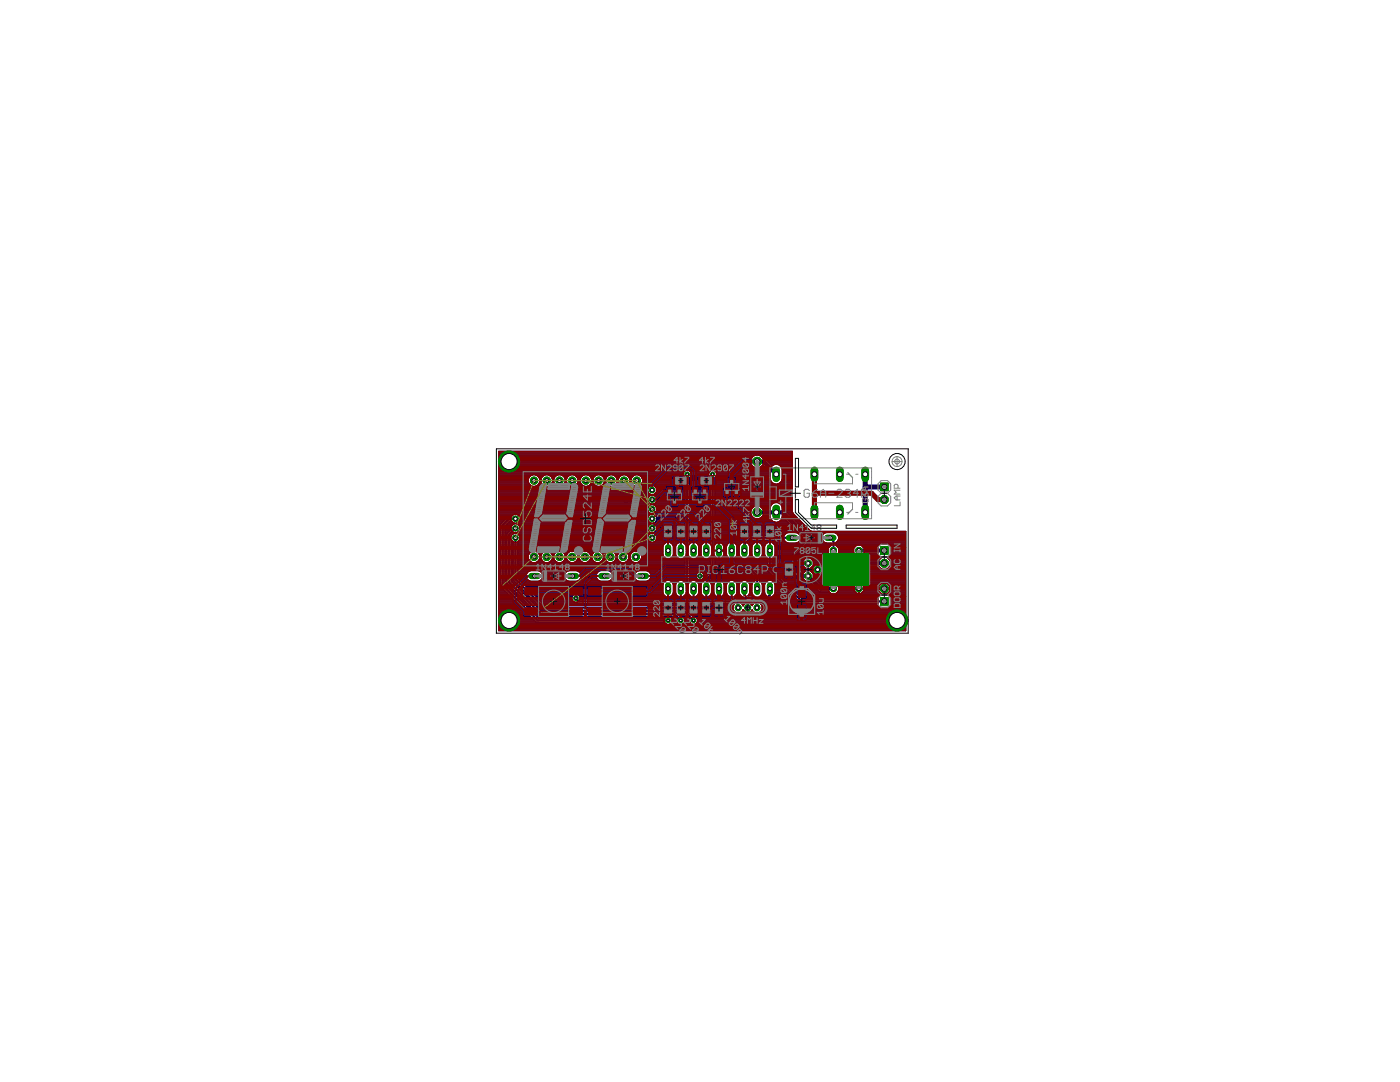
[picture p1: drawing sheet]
<svg xmlns="http://www.w3.org/2000/svg" width="279mm" height="216mm" viewBox="0 0 279 216" stroke-linecap="round" stroke-linejoin="round" font-family="sans-serif">
<g fill="none" stroke="#808080" stroke-width=".2">
<path d="M123.8 97.4l.2-.2h.4l.1 .2-.1 .4h-.4l-.2 .2 .2 .4h.4l.1-.2M124.5 99.3l.3-.2h.3l.2 .4-.2 .2h-.3l-.3 .4 .3 .2h.3l.2-.2M124.9 97.2h.8M125.3 97.2v1.2M125.7 99.1v1.2l.8-1.2v1.2M126.1 98.4h.4M126.1 97.2h.4M126.3 97.2v1.2M126.9 97.2v1.2l.8-1.2v1.2M126.9 99.1h.8v1.2h-.8M127.3 99.7h.4M128.1 97.2v1l.1 .2h.5l.1-.2v-1"/>
<path d="M128.1 99.1h.7M128.5 99.1v1.2M103.9 102.9h.8v1.2h-.8M103.9 104.8h.8v1.2M103.9 106.9l.2-.2h.4l.2 .2v.8l-.2 .2h-.4l-.2-.2v-.4h.4M104.3 103.5h.4M104.3 105.4h.4M128.1 102.2v-.8l.4-.4 .3 .4v.8M128.1 103.1l.1-.2h.6v1.2h-.6l-.1-.2 .1-.4zM128.1 105l.1-.2h.5l.1 .2v.8l-.1 .2h-.5l-.1-.2M128.1 101.6h.7M128.2 106.7h.6v1.2h-.6l-.1-.2v-.8z"/>
<path d="M128.2 103.5h.6"/>
</g>
<g fill="none" stroke="#000080" stroke-width=".25">
<path d="M99.6 95.3h6M99.6 96.6h6M99.6 90.8h51.2M99.6 98.8h30.3M99.6 99.9h29.7M99.6 99.7h29.6M99.6 99.5h29.7M99.6 99.3h29.7M99.6 99h29.9M99.6 98.6h30.1M99.6 98.4h29.9M99.6 98.1h29.7"/>
<path d="M99.6 97.9h29.6M99.6 97.7h29.6M99.6 97.5h29.7M99.6 97.3h29.8M99.6 97h6.7M99.6 96.8h6.3M99.6 96.4h5.9M99.6 96.2h5.8M99.6 95.9h5.8M99.6 95.7h5.8M99.6 95.5h5.9M99.6 95h6.2"/>
<path d="M99.6 94.8h6.5M99.6 94.6h36.7M99.6 94.4h36.8M99.6 94.1h36.9M99.6 93.9h37.1M99.6 93.7h53.5M99.6 93.5h53.2M99.6 93.3h51M99.6 93h50.6M99.6 92.8h50.4M99.6 92.6h50.3M99.6 92.4h50.2"/>
<path d="M99.6 92.2h50.2M99.6 91.9h50.2M99.6 91.7h50.3M99.6 91.5h50.3M99.6 91.3h50.5M99.6 91h50.7M99.6 90.6h58.5M99.6 90.4h58.5M99.6 90.1h58.5M105.4 95.7a1.18 1.18 0 0 1 1.2-1 1.18 1.18 0 0 1 1.1 1M105.4 95.7v.4M105.4 96.1a1.19 1.19 0 0 0 1.2 1 1.19 1.19 0 0 0 1.1-1"/>
<path d="M106.9 97h1.9M107 94.8h1.7M107.3 96.8h1.1M107.4 95h.9M107.5 96.6h.7M107.6 95.3h.5M107.6 96.4h.5M107.7 95.5h.3M107.7 95.7v.4M107.7 96.2h.2M107.7 95.9h.2M107.7 95.7h.2"/>
<path d="M107.9 95.7a1.18 1.18 0 0 1 1.2-1 1.18 1.18 0 0 1 1.2 1M107.9 96.1a1.19 1.19 0 0 0 1.2 1 1.19 1.19 0 0 0 1.2-1M107.9 95.7v.4M109.4 97h2M109.6 94.8h1.6M109.8 96.8h1.1M109.9 95h.9M110.1 96.6h.6M110.1 95.3h.6M110.2 96.4h.4M110.2 95.5h.4M110.3 95.7v.4"/>
<path d="M110.3 96.2h.2M110.3 95.9h.2M110.3 95.7h.2M110.5 95.7a1.18 1.18 0 0 1 1.2-1 1.18 1.18 0 0 1 1.1 1M110.5 96.1a1.19 1.19 0 0 0 1.2 1 1.19 1.19 0 0 0 1.1-1M110.5 95.7v.4M112 97h1.9M112.1 94.8h1.6M112.4 96.8h1.1M112.5 95h.9M112.6 96.6h.6M112.6 95.3h.6"/>
<path d="M112.7 96.4h.4M112.8 95.5h.3M112.8 95.7v.4M112.8 96.2h.2M112.8 95.9h.2M112.8 95.7h.2M113 95.7a1.18 1.18 0 0 1 1.2-1 1.18 1.18 0 0 1 1.2 1M113 96.1a1.19 1.19 0 0 0 1.2 1 1.19 1.19 0 0 0 1.2-1M113 95.7v.4M114.5 97h2.1M114.6 94.8h1.9M114.9 96.8h1.3"/>
<path d="M115 95h1.1M115.1 96.6h.9M115.2 95.3h.7M115.3 96.4h.6M115.3 95.5h.5M115.4 95.7v.4M115.4 96.2h.4M115.4 95.9h.4M115.4 95.7h.4M115.8 95.7a1.18 1.18 0 0 1 1.1-1 1.18 1.18 0 0 1 1.2 1M115.8 95.7a1.19 1.19 0 0 0 .9 1.4 1.19 1.19 0 0 0 1.4-1M117.2 97h2"/>
<path d="M117.4 94.8h1.6M117.7 96.8h1M117.7 95h1M117.9 96.6h.6M117.9 95.3h.6M118 96.4h.4M118 95.5h.4M118.1 95.7v.4M118.1 96.2h.2M118.1 95.9h.2M118.1 95.7h.2M118.3 95.7a1.18 1.18 0 0 1 1.2-1 1.18 1.18 0 0 1 1.1 1"/>
<path d="M118.3 95.7a1.19 1.19 0 0 0 .9 1.4 1.19 1.19 0 0 0 1.4-1M119.8 97h1.9M119.9 94.8h1.7M120.2 96.8h1.1M120.3 95h.9M120.4 96.6h.7M120.5 95.3h.5M120.5 96.4h.4M120.6 95.5h.3M120.6 95.7v.4M120.6 96.2h.2M120.6 95.9h.2"/>
<path d="M120.6 95.7h.2M120.8 95.7a1.18 1.18 0 0 1 1.2-1 1.18 1.18 0 0 1 1.2 1M120.8 96.1a1.19 1.19 0 0 0 1.2 1 1.19 1.19 0 0 0 1.2-1M120.8 95.7v.4M122.3 97h2M122.5 94.8h1.6M122.7 96.8h1.1M122.8 95h.9M123 96.6h.6M123 95.3h.5M123.1 96.4h.4M123.1 95.5h.3"/>
<path d="M123.2 95.7v.4M123.2 96.2h.2M123.2 95.9h.2M123.2 95.7h.2M123.4 95.7a1.18 1.18 0 0 1 1.1-1 1.18 1.18 0 0 1 1.2 1M123.4 96.1a1.19 1.19 0 0 0 1.1 1 1.19 1.19 0 0 0 1.2-1M123.4 95.7v.4M124.8 97h2M125 94.8h1.6M125.3 96.8h1.1M125.3 95h1M125.5 96.6h.6"/>
<path d="M125.5 95.3h.6M125.6 96.4h.4M125.6 95.5h.4M125.7 95.7v.4M125.7 96.2h.2M125.7 95.9h.2M125.7 95.7h.2M125.9 95.7a1.18 1.18 0 0 1 1.2-1 1.18 1.18 0 0 1 1.1 1M125.9 96.1a1.19 1.19 0 0 0 1.2 1 1.19 1.19 0 0 0 1.1-1M125.9 95.7v.4M127.4 97h2.2M127.5 94.8h8.9"/>
<path d="M127.8 96.8h8.9M127.9 95h8.5M128 96.6h8.7M128.1 95.3h8.6v13.2a1.08 1.08 0 0 0-1.1-.3 1.08 1.08 0 0 0-.8 .8M128.1 96.4h8.6M128.2 95.5h8.5M128.2 95.7v.4M128.2 96.2h8.5M128.2 95.9h8.5M128.2 95.7h8.5M129.6 97a.92 .92 0 0 0-.1 1.4 .92 .92 0 0 0 1.4 0 .92 .92 0 0 0-.2-1.4M129.6 97l.4-.1 .7 .1"/>
<path d="M130.3 98.8a.93 .93 0 0 1 .8 .9 .93 .93 0 0 1-.8 .9M130.6 98.6h6.1M130.7 97h6M130.8 99h5.9M130.9 98.4h5.8M130.9 97.3h5.8M131 99.3h5.7M131 98.1h5.7M131 97.5h5.7M131 99.9h5.7M131 99.5h5.7M131.1 99.7h5.6"/>
<path d="M131.1 97.9h5.6M131.1 97.7h5.6M136.5 94.2a.83 .83 0 0 0 .2 1.1M136.7 98.8h-6.7a.93 .93 0 0 0-.8 .9 .93 .93 0 0 0 .8 .9M137.6 93.9h4.2M137.6 95.3v13.2a1.07 1.07 0 0 1 1.1-.3 1.07 1.07 0 0 1 .8 .8M137.6 95.3h.1M137.6 93.9l.2 .3M137.6 93.9a.81 .81 0 0 0-1.1 .3M137.6 96.6h4.2M137.6 98.8h4.2M137.6 99.9h4.2"/>
<path d="M137.6 99.7h4.2M137.6 99.5h4.2M137.6 99.3h4.2M137.6 99h4.2M137.6 98.6h4.2M137.6 98.4h4.2M137.6 98.1h4.2M137.6 97.9h4.2M137.6 97.7h4.2M137.6 97.5h4.2M137.6 97.3h4.2M137.6 97h4.2"/>
<path d="M137.6 96.8h4.2M137.6 96.4h4.2M137.6 96.2h4.2M137.6 95.9h4.2M137.6 95.7h4.2M137.6 95.5h4.2M137.6 95.3h4.1M137.8 94.2a.83 .83 0 0 1-.2 1.1M137.8 94.1h3.7M137.8 95h3.7M137.9 94.4h3.6M137.9 94.8h3.5"/>
<path d="M137.9 94.6h3.5M141.5 94.2a.8 .8 0 0 1 1.4 0M141.5 94.2a.83 .83 0 0 0 .3 1.1M141.8 95.3v13.2a1.07 1.07 0 0 0-1.1-.3 1.07 1.07 0 0 0-.8 .8M141.8 95.3h.1M142.6 93.9h10.7M142.7 95.3v13.4l.3-.3M142.7 95.3h.1M142.7 96.6h15.4M142.7 98.8h15.4M142.7 99.9h15.4M142.7 99.7h15.4"/>
<path d="M142.7 99.5h15.4M142.7 99.3h15.4M142.7 99h15.4M142.7 98.6h15.4M142.7 98.4h15.4M142.7 98.1h15.4M142.7 97.9h15.4M142.7 97.7h15.4M142.7 97.5h15.4M142.7 97.3h15.4M142.7 97h15.4M142.7 96.8h15.4"/>
<path d="M142.7 96.4h11.5M142.7 96.2h11.2M142.7 95.9h11.1M142.7 95.7h11M142.7 95.5h11M142.7 95.3h11M142.9 94.2a.83 .83 0 0 1-.2 1.1M142.9 94.1h10.6M142.9 95h10.8M143 94.4h10.7M143 94.8h10.7M143 94.6h10.7"/>
<path d="M149.8 92.4a1.31 1.31 0 0 1 .8-1.5 1.31 1.31 0 0 1 1.6 .5l.5 .1 1.4 1.4a1.22 1.22 0 0 1 2 .7v2l-.1 .5-.8 .5M149.8 92.4l.2 .4M150 92.8a1.31 1.31 0 0 0 2.2 0l1.5 1.5v1.3l.2 .5 .8 .5M151.4 90.8h6.7M151.6 93.3h1M151.9 91h6.2M152 93h.4M152.1 91.3h6M152.7 91.5h5.4M152.9 91.7h5.2M153.1 91.9h5M153.4 92.2h4.7"/>
<path d="M153.6 92.4h4.5M153.8 92.6h4.3M154 92.8h.2M155.6 92.8h2.5M155.7 96.4h2.4M155.8 93h2.3M155.9 96.2h2.2M156 93.3h2.1M156 95.9h2.1M156.1 93.5h2M156.1 95.7h2M156.1 95.3h2"/>
<path d="M156.1 95.5h2M156.1 95h2M156.1 94.8h2M156.1 94.6h2M156.1 94.4h2M156.1 94.1h2M156.1 93.9h2M156.1 93.7h2M99.6 105.9h.3M99.6 102.6h37.1M99.6 116.8h.3M99.6 118.1h1.4"/>
<path d="M99.6 113.7h.3M99.6 111.5h.3M99.6 109.9h.3M99.6 108.4h.3M99.6 113.5h.3M99.6 118.8h2M99.6 116.4h.3M99.6 118.6h1.8M99.6 100.6h37.1M99.6 119.9h3.2M99.6 119.7h2.9M99.6 119.5h2.7"/>
<path d="M99.6 119.2h2.5M99.6 119h2.3M99.6 118.3h1.6M99.6 117.9h1.2M99.6 117.7h.9M99.6 117.5h.7M99.6 117.2h.5M99.6 117h.3M99.6 116.6h.3M99.6 116.1h.3M99.6 115.9h.3M99.6 115.7h.3"/>
<path d="M99.6 115.5h.3M99.6 115.3h.3M99.6 115h.3M99.6 114.8h.3M99.6 114.6h.3M99.6 114.4h.3M99.6 114.1h.3M99.6 113.9h.3M99.6 113.2h.3M99.6 113h.3M99.6 112.8h.3M99.6 112.6h.3"/>
<path d="M99.6 112.4h.3M99.6 112.1h.3M99.6 111.9h.3M99.6 111.7h.3M99.6 111.3h.3M99.6 111h.3M99.6 110.8h.3M99.6 110.6h.3M99.6 110.4h.3M99.6 110.1h.3M99.6 109.7h.3M99.6 109.5h.3"/>
<path d="M99.6 109.2h.3M99.6 109h.3M99.6 108.8h.3M99.6 108.6h.3M99.6 108.1h.3M99.6 107.9h.3M99.6 107.7h.3M99.6 107.5h.3M99.6 107.3h.3M99.6 107h.3M99.6 106.8h.3M99.6 106.6h.3"/>
<path d="M99.6 106.4h.3M99.6 106.2h.3M99.6 105.7h.3M99.6 105.5h.3M99.6 105.3h.3M99.6 105h.3M99.6 104.8h.3M99.6 104.6h.3M99.6 104.4h.5M99.6 104.1h.7M99.6 103.9h.9M99.6 103.7h1.2"/>
<path d="M99.6 103.5h1.4M99.6 103.3h1.6M99.6 103h2.5M99.6 102.8h2.7M99.6 102.4h30M99.6 102.2h29.8M99.6 101.9h29.7M99.6 101.7h29.6M99.6 101.5h29.6M99.6 101.3h29.7M99.6 101h29.8M99.6 100.8h30.1"/>
<path d="M99.6 100.4h29.9M99.6 100.1h29.8M99.9 104.6v12.4l7.2 7.3h25.6M100.8 105.9h.9M100.8 113.7h.3M100.8 111.5h.3M100.8 109.9h.3M100.8 108.4h.3M100.8 113.5h.3M100.8 116.4h.3M100.8 116.6h.5M100.8 116.1h.3"/>
<path d="M100.8 115.9h.3M100.8 115.7h.3M100.8 115.5h.3M100.8 115.3h.3M100.8 115h.3M100.8 114.8h.3M100.8 114.6h.3M100.8 114.4h.3M100.8 114.1h.3M100.8 113.9h.3M100.8 113.2h.3M100.8 113h.3"/>
<path d="M100.8 112.8h.3M100.8 112.6h.3M100.8 112.4h.3M100.8 112.1h.3M100.8 111.9h.3M100.8 111.7h.3M100.8 111.3h.3M100.8 111h.3M100.8 110.8h.3M100.8 110.6h.3M100.8 110.4h.3M100.8 110.1h.3"/>
<path d="M100.8 109.7h.3M100.8 109.5h.3M100.8 109.2h.3M100.8 109h.3M100.8 108.8h.3M100.8 108.6h.3M100.8 108.1h.3M100.8 107.9h.3M100.8 107.7h.3M100.8 107.5h.3M100.8 107.3h.3M100.8 107h.3"/>
<path d="M100.8 106.8h.3M100.8 106.6h.3M100.8 106.4h.5M100.8 106.2h.7M100.8 105.7h1.1M100.8 105.5h1.2M100.8 105.3h1.2M100.8 105h1.2M100.9 116.8h.7M100.9 104.8h1.3M101.1 116.4l6.7 6.6h26.6l.7 .6a.82 .82 0 0 0 .7 1 .82 .82 0 0 0 .9-.8 .82 .82 0 0 0-1-.8M101.2 104.6h1.3"/>
<path d="M101.2 117h.6M101.4 117.2h.6M101.4 104.4h1.2M101.6 104.1h.6M101.6 117.5h.6M101.8 117.7h.6M102 105.6a.92 .92 0 0 1 1-1.1 .92 .92 0 0 1 .6 1.4M102 105.6h.1M102 105.6l-.9 .9v9.9M102.1 113.7h.3M102.1 111.5h.3M102.1 109.9h.3"/>
<path d="M102.1 108.4h.3M102.1 113.5h.3M102.1 117.9h.6M102.1 115.9h.5M102.1 115.7h.3M102.1 115.5h.3M102.1 115.3h.3M102.1 115h.3M102.1 114.8h.3M102.1 114.6h.3M102.1 114.4h.3M102.1 114.1h.3"/>
<path d="M102.1 113.9h.3M102.1 113.2h.3M102.1 113h.3M102.1 112.8h.3M102.1 112.6h.3M102.1 112.4h.3M102.1 112.1h.3M102.1 111.9h.3M102.1 111.7h.3M102.1 111.3h.3M102.1 111h.3M102.1 110.8h.3"/>
<path d="M102.1 110.6h.3M102.1 110.4h.3M102.1 110.1h.3M102.1 109.7h.3M102.1 109.5h.3M102.1 109.2h.3M102.1 109h.3M102.1 108.8h.3M102.1 108.6h.3M102.1 108.1h.3M102.1 107.9h.1M102.2 116.1h.6"/>
<path d="M102.3 118.1h.6M102.4 108.1v7.6l6 6h27.3l1.9 1.9a.82 .82 0 0 0 .8 1 .82 .82 0 0 0 .8-.9 .82 .82 0 0 0-1-.7M102.4 108.1l-.3-.4v8.3l6 6.1h26.7l.3 .2M102.4 116.4h.6M102.5 118.3h.6M102.6 106.4h34.1M102.6 116.6h.6M102.7 102.6l-.6 .5h-.7l-1.5 1.5M102.7 118.6h.6M102.8 116.8h.7M102.9 118.8h.6M103 102.6a.96 .96 0 0 1 .8 1.1"/>
<path d="M103.1 117h.6M103.2 119h.6M103.2 104.4h26.7M103.3 104.6h26.5M103.3 117.2h.6M103.3 108.1v7.3l5.5 5.4h27.3l2.1 2.2M103.3 113.7h33.4M103.3 111.5h2.2M103.3 109.9h29M103.3 108.4h29.4M103.3 113.5h33.4M103.3 115.3h1.8"/>
<path d="M103.3 115h1.7M103.3 114.8h1.7M103.3 114.6h1.8M103.3 114.4h1.9M103.3 114.1h2M103.3 113.9h2.4M103.3 113.2h33.4M103.3 113h33.4M103.3 112.8h33.4M103.3 112.6h33.4M103.3 112.4h33.4M103.3 112.1h2.7"/>
<path d="M103.3 111.9h2.4M103.3 111.7h2.3M103.3 111.3h2.1M103.3 111h2.1M103.3 110.8h2.2M103.3 110.6h2.2M103.3 110.4h2.4M103.3 110.1h2.6M103.3 109.7h29M103.3 109.5h29M103.3 109.2h29M103.3 109h29"/>
<path d="M103.3 108.8h29.1M103.3 108.6h29.2M103.3 108.1h26.5M103.4 119.2h.6M103.4 115.5h1.7M103.4 106.6h26.2M103.4 106.2h26.2M103.5 102.8h26.1M103.5 117.5h.6M103.5 104.1h26M103.5 107.9h26M103.5 104.8h26"/>
<path d="M103.6 119.5h.6M103.6 105.9h25.8M103.6 106.8l.2 .7M103.6 105.9a.88 .88 0 0 1-1 .4l-.2 .2a.88 .88 0 0 1 1.2 .3M103.6 115.7h1.7M103.6 106.8h25.8M103.7 103h25.7M103.7 103.9h25.6M103.7 107.7h25.6M103.7 105h25.6M103.7 117.7h.7M103.7 107h25.6"/>
<path d="M103.7 105.7h25.6M103.7 103.3h25.6M103.8 107.5l-.5 .6M103.8 103.7a.93 .93 0 0 1-.8 .7 .93 .93 0 0 1-.9-.4h-.3l-1 1v11.6l6.7 6.8h25.2M103.8 107.5h25.4M103.8 107.3h25.4M103.8 105.5h25.4M103.8 105.3h25.4M103.8 103.7h25.5M103.8 103.5h25.4M103.8 119.7h.6M103.9 115.9h1.8"/>
<path d="M103.9 117.9h.7M104.1 119.9h.6M104.1 116.1h28.4M104.2 118.1h.6M104.3 116.4h28.1M104.4 118.3h.6M104.5 116.6h27.8M104.6 118.6h.6M104.8 116.8h27.5M104.8 118.8h.7M105 117h27.3M105.1 119h.6"/>
<path d="M105.2 114.3l.7-.4h1.6a1.09 1.09 0 0 1 .9 1 1.09 1.09 0 0 1-.9 1.1h-1.6a1.09 1.09 0 0 1-.7-1.7zM105.2 117.2h27.1M105.3 119.2h.6M105.4 117.5h26.9M105.5 119.5h.6M105.6 117.7h26.7M105.7 119.7h.6M105.9 117.9h26.4M106 119.9h.6M106.1 118.1h26.2M106.3 118.3h26M106.5 118.6h8.2"/>
<path d="M106.7 118.8h7.7M107 119h7.2M107.2 112.1h1.3M107.2 119.2h6.9M107.3 110.1h1.1M107.4 119.5h6.7M107.4 111.9h.9M107.5 110.4h.7M107.6 113.9h5.7M107.6 111.7h.5M107.6 110.6h.5M107.6 119.7h6.6"/>
<path d="M107.7 111.5h.3M107.7 115.9h5.6M107.7 110.8h.3M107.7 111.3h.2M107.7 111h.2M107.9 119.9h6.4M108 114.1h5M108 115.7h4.9M108.2 114.4h4.6M108.2 115.5h4.6M108.3 114.6h4.4M108.3 115.3h4.4"/>
<path d="M108.4 115h4.2M108.4 114.8h4.2M109.7 112.1h1.4M109.8 110.1h1.2M110 111.9h.8M110 110.4h.8M110.2 111.7h.4M110.2 110.6h.4M110.2 111.5h.3M110.3 110.8h.2M110.3 111.3h.2M110.3 111h.2"/>
<path d="M112.2 112.1h1.4M112.3 110.1h1.2M112.5 111.9h.8M112.5 110.4h.8M112.7 111.7h.5M112.7 110.6h.5M112.8 114.3l.7-.4h1.6a1.09 1.09 0 0 1 .9 1 1.09 1.09 0 0 1-.9 1.1h-1.6a1.09 1.09 0 0 1-.7-1.7zM112.8 111.5h.3M112.8 110.8h.3M112.8 111.3h.2M112.8 111h.2M114.8 112.1h1.3"/>
<path d="M114.9 110.1h1.2M115 111.9h.9M115.1 110.4h.7M115.1 118.6h17.3M115.2 111.7h.5M115.2 113.9h4.5M115.2 110.6h.5M115.3 111.5h.3M115.3 115.9h4.3M115.3 110.8h.3M115.4 111.3h.2M115.4 111h.2"/>
<path d="M115.5 118.8h17M115.6 114.1h3.7M115.7 119h17.1M115.7 115.7h3.6M115.7 119.5a.83 .83 0 0 0-.7-1 .83 .83 0 0 0-.9 .9 .83 .83 0 0 0 1 .8M115.7 119.5h.1M115.7 119.5h21M115.7 119.2h21M115.8 115.5h3.3M115.8 114.4h3.3M115.9 114.6h3.1M115.9 115.3h3.1"/>
<path d="M116 115h3M116 114.8h3M117.3 112.1h1.4M117.4 110.1h1.2M117.6 111.9h.8M117.6 110.4h.8M117.8 111.7h.4M117.8 110.6h.4M117.9 111.5h.3M117.9 110.8h.2M117.9 111.3h.2M117.9 111h.2"/>
<path d="M118.6 110.1a1.19 1.19 0 0 0-.2 1.8 1.19 1.19 0 0 0 1.8 0 1.19 1.19 0 0 0-.3-1.8M118.6 110.1l.4-.1 .9 .1M119.1 114.3l.7-.4h1.7a1.09 1.09 0 0 1 .8 1 1.09 1.09 0 0 1-.8 1.1h-1.7a1.09 1.09 0 0 1-.7-1.7zM119.9 112.1h1.3M119.9 110.1h1.2M120.1 111.9h.8M120.2 110.4h.7M120.3 111.7h.5M120.3 110.6h.5M120.4 111.5h.3M120.4 110.8h.3M120.4 111.3h.2"/>
<path d="M120.4 111h.2M121.2 110.1a1.19 1.19 0 0 0-.3 1.8 1.19 1.19 0 0 0 1.8 0 1.19 1.19 0 0 0-.2-1.8M121.2 110.1l.4-.1 .9 .1M121.6 113.9h5.7M121.7 115.9h5.5M122 114.1h4.9M122 115.7h4.9M122.2 115.5h4.5M122.2 114.4h4.5M122.3 114.6h4.3M122.3 115.3h4.3M122.3 115h4.3"/>
<path d="M122.3 114.8h4.3M122.4 112.1h1.3M122.5 110.1h1.2M122.7 111.9h.8M122.7 110.4h.8M122.8 111.7h.5M122.9 110.6h.4M122.9 111.5h.3M122.9 110.8h.3M123 111.3h.2M123 111h.2M123.7 110.1a1.19 1.19 0 0 0-.3 1.8 1.19 1.19 0 0 0 1.8 0 1.19 1.19 0 0 0-.2-1.8"/>
<path d="M123.7 110.1l.4-.1 .9 .1M124.9 112.1h1.4M125 110.1h1.2M125.2 111.9h.8M125.2 110.4h.8M125.4 111.7h.5M125.4 110.6h.4M125.5 111.5h.3M125.5 110.8h.3M125.5 111.3h.2M125.5 111h.2M126.2 110.1a1.19 1.19 0 0 0-.2 1.8 1.19 1.19 0 0 0 1.8 0 1.19 1.19 0 0 0-.2-1.8"/>
<path d="M126.2 110.1l.5-.1 .9 .1M126.7 114.3l.7-.4h1.7a1.09 1.09 0 0 1 .8 1 1.09 1.09 0 0 1-.8 1.1h-1.7a1.09 1.09 0 0 1-.7-1.7zM127.5 112.1h9.2M127.6 110.1h4.7M127.7 111.9h9M127.8 110.4h4.5M127.9 111.7h8.8M127.9 110.6h4.4M128 111.5h5M128 110.8h4.3M128.1 111.3h4.5M128.1 111h4.3"/>
<path d="M129.2 113.9h7.5M129.2 107.5a.93 .93 0 0 0 1 .7 .93 .93 0 0 0 .9-.7M129.3 115.9h3.5M129.4 105.9a.93 .93 0 0 1 .8-1.4 .93 .93 0 0 1 .7 1.4M129.4 106.8l-.2 .7M129.4 105.9l.2 .3M129.6 114.1h7.1M129.6 115.7h7.1M129.6 106.6a.91 .91 0 0 1 1.3 .2M129.6 106.6l-.2 .2M129.6 102.4l.4 .1 .7-.1M129.8 114.4h6.9"/>
<path d="M129.8 115.5h6.9M129.9 115.3h6.8M129.9 114.6h6.8M129.9 115h6.8M129.9 114.8h6.8M130 102.6a.92 .92 0 0 0-.5 1.5 .92 .92 0 0 0 1.6-.4M130.3 102.6a.92 .92 0 0 1 .8 1.1M130.5 104.4h6.2M130.5 108.1h6.2M130.5 104.6h6.2M130.6 100.8h6.1M130.7 102.4h6"/>
<path d="M130.7 106.2h6M130.7 106.6h6M130.7 102.8h6M130.8 100.4h5.9M130.8 104.1h5.9M130.8 107.9h5.9M130.9 104.8h5.8M130.9 101h5.8M130.9 102.2h5.8M130.9 105.9h5.8M130.9 105.9a.91 .91 0 0 1-1.3 .3M130.9 102.1a.93 .93 0 0 0-.2-1.3 .93 .93 0 0 0-1.3 .3 .93 .93 0 0 0 .2 1.3"/>
<path d="M130.9 106.8l.2 .7M130.9 102.1l-.2 .3M130.9 106.8h5.8M130.9 103h5.8M131 100.1h5.7M131 107.7h5.7M131 105h5.7M131 103.9h5.7M131 101.9h5.7M131 101.3h5.7M131 107h5.7M131 105.7h5.7"/>
<path d="M131 103.3h5.7M131.1 107.5h5.6M131.1 107.3h5.6M131.1 105.5h5.6M131.1 105.3h5.6M131.1 103.7h5.6M131.1 103.5h5.6M131.1 101.7h5.6M131.1 101.5h5.6M132.3 109v1.7a1.09 1.09 0 0 0 1 .9 1.09 1.09 0 0 0 1.1-.9v-1.7M132.3 109a1.09 1.09 0 0 1 1-.8 1.09 1.09 0 0 1 1.1 .8M132.4 116.2a1.08 1.08 0 0 1 1.2-.4 1.08 1.08 0 0 1 .8 .8v1.7a1.09 1.09 0 0 1-1.1 .9 1.09 1.09 0 0 1-1-.9v-1.7z"/>
<path d="M133.7 111.5h1.8M133.8 119h1.6M133.8 115.9h1.6M134 108.4h1.3M134 111.3h1.1M134.1 118.8h1M134.1 116.1h1M134.2 108.6h.8M134.3 111h.7M134.3 116.4h.6M134.3 118.6h.6M134.3 108.8h.6"/>
<path d="M134.3 110.8h.6M134.4 118.3h.4M134.4 116.6h.4M134.4 116.8h.4M134.4 118.1h.4M134.4 109.9h.4M134.4 117.9h.4M134.4 117.7h.4M134.4 117.5h.4M134.4 117.2h.4M134.4 117h.4M134.4 110.6h.4"/>
<path d="M134.4 110.4h.4M134.4 110.1h.4M134.4 109.7h.4M134.4 109.5h.4M134.4 109.2h.4M134.4 109h.4M134.8 109v1.7a1.07 1.07 0 0 0 .8 .8 1.07 1.07 0 0 0 1.1-.4v5.1M136.2 111.5h.5M136.4 119h.3M136.4 115.9h.3M136.5 108.4h.2M136.6 111.3h.1"/>
<path d="M136.7 118.8h.1M136.7 116.1h.1M136.7 116.2a1.07 1.07 0 0 0-1.1-.4 1.07 1.07 0 0 0-.8 .8v1.7a1.07 1.07 0 0 0 .8 .8 1.07 1.07 0 0 0 1.1-.3v.7h-20.9M137.6 105.9h4.2M137.6 116.2a1.05 1.05 0 0 1 1.1-.4 1.05 1.05 0 0 1 .8 .8v1.7a1.05 1.05 0 0 1-.8 .8 1.05 1.05 0 0 1-1.1-.3v.7h8.2l.4-.4M137.6 102.6h4.2M137.6 113.7h3.9M137.6 111.5h.5M137.6 108.4h.2M137.6 113.5h4.2M137.6 118.8h.1M137.6 100.6h4.2"/>
<path d="M137.6 119.5h8.3M137.6 119.2h8.5M137.6 119h.3M137.6 116.1h.1M137.6 115.9h.3M137.6 115.7h1.8M137.6 115.5h1.5M137.6 115.3h1.3M137.6 115h1.3M137.6 114.8h1.3M137.6 114.6h1.4M137.6 114.4h1.5"/>
<path d="M137.6 114.1h1.9M137.6 113.9h3.7M137.6 113.2h4.2M137.6 113h4.2M137.6 112.8h4.2M137.6 112.6h4.2M137.6 112.4h4.2M137.6 112.1h4.2M137.6 111.9h4.2M137.6 111.7h4.2M137.6 111.3h.1M137.6 108.1h4.2"/>
<path d="M137.6 107.9h4.2M137.6 107.7h4.2M137.6 107.5h4.2M137.6 107.3h4.2M137.6 107h4.2M137.6 106.8h4.2M137.6 106.6h4.2M137.6 106.4h4.2M137.6 106.2h4.2M137.6 105.7h4.2M137.6 105.5h4.2M137.6 105.3h4.2"/>
<path d="M137.6 105h4.2M137.6 104.8h4.2M137.6 104.6h4.2M137.6 104.4h4.2M137.6 104.1h4.2M137.6 103.9h4.2M137.6 103.7h4.2M137.6 103.5h4.2M137.6 103.3h4.2M137.6 103h4.2M137.6 102.8h4.2M137.6 102.4h4.2"/>
<path d="M137.6 102.2h4.2M137.6 101.9h4.2M137.6 101.7h4.2M137.6 101.5h4.2M137.6 101.3h4.2M137.6 101h4.2M137.6 100.8h4.2M137.6 100.4h4.2M137.6 100.1h4.2M138.7 111.5h1.9M138.9 119h1.5M138.9 115.9h1.5"/>
<path d="M139 108.4h1.3M139.1 111.3h1.1M139.2 118.8h1M139.2 116.1h1M139.3 108.6h.8M139.3 111h.7M139.4 116.4h.6M139.4 118.6h.6M139.4 108.8h.6M139.4 110.8h.5M139.4 118.3h.5M139.4 116.6h.5"/>
<path d="M139.5 109v1.7a1.05 1.05 0 0 1-.8 .8 1.05 1.05 0 0 1-1.1-.4v5.1M139.5 116.8h.4M139.5 118.1h.4M139.5 109.9h.4M139.5 117.9h.4M139.5 117.7h.4M139.5 117.5h.4M139.5 117.2h.4M139.5 117h.4M139.5 110.6h.4M139.5 110.4h.4M139.5 110.1h.4"/>
<path d="M139.5 109.7h.4M139.5 109.5h.4M139.5 109.2h.4M139.5 109h.4M139.9 114.1h1.2M139.9 109v1.7a1.05 1.05 0 0 0 .8 .8 1.05 1.05 0 0 0 1.1-.4v2.4M140 115.7h10.6M140 116.2a1.08 1.08 0 0 1 1.2-.4 1.08 1.08 0 0 1 .8 .8v1.7a1.07 1.07 0 0 1-1.1 .9 1.07 1.07 0 0 1-1-.9v-1.7zM140.3 114.4h.6M140.3 115.5h10.3M140.4 115.4h.7l1.3-1.3h7.2l1 1v.8l-.4 .3-.2 .4v1.7l.4 .6h-1.2l.4-.6v-1.7a1.09 1.09 0 0 0-1-.8 1.09 1.09 0 0 0-1.1 .8v1.7l.4 .6h-1.2l.4-.6v-1.7a1.07 1.07 0 0 0-1.1-.8 1.07 1.07 0 0 0-1 .8v1.7a1.07 1.07 0 0 0 1.2 .8M140.4 114.5h.1"/>
<path d="M140.4 114.5a.82 .82 0 0 0-1.3-.2 .82 .82 0 0 0 0 1.2 .82 .82 0 0 0 1.3-.1M140.4 115.4h.1M141.3 111.5h.5M141.3 115.3h9.3M141.5 119h1.5M141.5 115.9h1.5M141.5 115h9.1M141.6 108.4h.2M141.7 111.3h.1M141.7 118.8h1M141.7 116.1h1M141.7 114.8h8.6"/>
<path d="M141.8 113.5l-1 1h-.4M141.9 116.4h.6M141.9 118.6h.6M141.9 114.6h8.2M142 118.3h.5M142 116.6h.5M142 116.8h.4M142 118.1h.4M142 117.9h.4M142 117.7h.4M142 117.5h.4M142 117.2h.4"/>
<path d="M142 117h.4M142.2 114.4h7.7M142.4 114.1h7.3M142.6 116.2a1.08 1.08 0 0 1 1.1-.4 1.08 1.08 0 0 1 .8 .8v1.7a1.07 1.07 0 0 1-1 .9 1.07 1.07 0 0 1-1.1-.9v-1.7zM142.7 105.9h16.2M142.7 102.6h7.1M142.7 111.5h3M142.7 108.4h.3M142.7 100.6h11.4M142.7 113h10.5M142.7 112.8h10.5M142.7 112.6h10.5"/>
<path d="M142.7 112.4h10.5M142.7 112.1h10.5M142.7 111.9h10.5M142.7 111.7h10.5M142.7 111.3h.2M142.7 108.6h.1M142.7 108.1h5.7M142.7 107.9h5.9M142.7 107.7h6.1M142.7 107.5h6.3M142.7 107.3h6.5M142.7 107h6.8"/>
<path d="M142.7 106.8h13.8M142.7 106.6h14M142.7 106.4h14.3M142.7 106.2h16.5M142.7 105.7h16M142.7 105.5h15.8M142.7 105.3h15.6M142.7 105h15.4M142.7 104.8h15.1M142.7 104.6h14.9M142.7 104.4h14.7M142.7 104.1h11.8"/>
<path d="M142.7 103.9h11.4M142.7 103.7h11.2M142.7 103.5h8M142.7 103.3h7.6M142.7 103h7.4M142.7 102.8h7.2M142.7 102.4h7.1M142.7 102.2h7.1M142.7 101.9h7.1M142.7 101.7h7.2M142.7 101.5h7.3M142.7 101.3h7.6"/>
<path d="M142.7 101h7.9M142.7 100.8h11.2M142.7 100.4h11.7M142.7 100.1h15.4M143.4 108.2h.1M143.4 108.2l-.4 .2M143.4 108.2v1.6h1.1l-.1-.9-.4-.5M143.4 108.4h.2M143.4 111.3h.2M143.4 111h.2M143.4 110.8h.2M143.4 110.6h.2"/>
<path d="M143.4 110.4h.2M143.4 110.1h.2M143.4 109.7h.2M143.4 109.5h.2M143.4 109.2h.2M143.4 109h.2M143.4 108.8h.2M143.4 108.6h.2M143.6 108.2v3.2l.5-.2 .4-.6M143.6 108.2h.1M143.6 108.2l.4 .2M144 108.4h1.4"/>
<path d="M144 119h1.5M144 115.9h1.5M144.1 111.3h1.2M144.2 108.6h1M144.3 118.8h.9M144.3 116.1h.9M144.3 111h.8M144.4 108.8h.7M144.4 110.8h.6M144.4 116.4h.7M144.4 118.6h.7M144.5 109h.5"/>
<path d="M144.5 109.9v.7M144.5 110.6h.5M144.5 110.4h.5M144.5 110.1h.5M144.5 109.7h.5M144.5 109.5h.5M144.5 109.2h.5M144.5 118.3h.5M144.5 116.6h.5M144.5 116.8h.5M144.5 118.1h.5M144.5 117.9h.5"/>
<path d="M144.5 117.7h.5M144.5 117.5h.5M144.5 117.2h.5M144.5 117h.5M145 109v1.7a1.08 1.08 0 0 0 1 .8 1.08 1.08 0 0 0 1.1-.8v-1.7M145 109a1.08 1.08 0 0 1 1-.8 1.08 1.08 0 0 1 1.1 .8M145 109.9h-1.6v1.5l-.7-.4v2.2h7.3l.3 .3M146.2 119.1h.1M146.4 111.5h1.8M146.5 115.9h1.6M146.7 108.4h1.2M146.7 111.3h1.1"/>
<path d="M146.8 119.9h12.5M146.8 118.8h1M146.8 116.1h1M146.9 108.6h.8M146.9 111h.7M147 116.4h.6M147 118.6h.6M147 108.8h.6M147 110.8h.6M147.1 118.3h.4M147.1 116.6h.4M147.1 116.8h.4"/>
<path d="M147.1 118.1h.4M147.1 109.9h.4M147.1 117.9h.4M147.1 117.7h.4M147.1 117.5h.4M147.1 117.2h.4M147.1 117h.4M147.1 110.6h.4M147.1 110.4h.4M147.1 110.1h.4M147.1 109.7h.4M147.1 109.5h.4"/>
<path d="M147.1 109.2h.4M147.1 109h.4M148.4 108.1a1.28 1.28 0 0 0-.9 .9v1.7a1.09 1.09 0 0 0 1.1 .8 1.09 1.09 0 0 0 1-.8v-1.7M148.9 111.5h1.8M149.1 115.9h1.5M149.3 111.3h1.1M149.4 118.8h.9M149.4 116.1h.9M149.4 108.6h.9M149.4 108.4h1.1M149.5 111h.7M149.5 116.4h.7"/>
<path d="M149.5 118.6h.7M149.5 108.8h.6M149.6 110.8h.5M149.6 118.3h.5M149.6 116.6h.5M149.6 116.8h.4M149.6 118.1h.4M149.6 109.9h.4M149.6 117.9h.4M149.6 117.7h.4M149.6 117.5h.4M149.6 117.2h.4"/>
<path d="M149.6 117h.4M149.6 110.6h.4M149.6 110.4h.4M149.6 110.1h.4M149.6 109.7h.4M149.6 109.5h.4M149.6 109.2h.4M149.6 109h.4M149.6 108.1h7.2M149.9 107.9h6.7M150 109v1.7a1.09 1.09 0 0 0 1.1 .8 1.09 1.09 0 0 0 1.1-.8v-1.7M150 109a1.09 1.09 0 0 1 1.1-.8 1.09 1.09 0 0 1 1.1 .8"/>
<path d="M150.1 113.2h3.1M150.3 113.5l1.3 1.2v1.2l.4 .3 .2 .4v1.7l-.4 .6 1.1-.1-.3-.5v-1.7a1.09 1.09 0 0 1 1-.8 1.09 1.09 0 0 1 1.1 .8v1.7l-.2 .4-1.3 1.1h-6.3l-.7 .7h-30.8l-.3-.3M150.3 113.5h2.9M150.5 113.7h2.7M150.7 113.9h2.5M151 114.1h2.5M151.2 114.4h2.5M151.4 114.6h2.5M151.4 111.5h1.8M151.5 103.5h2.3M151.6 115.7h3.4M151.6 115.5h3.2"/>
<path d="M151.6 115.3h3M151.6 115h2.8M151.6 114.8h2.5M151.6 101h2.2M151.6 115.9h1.5M151.7 108.4h1.3M151.8 111.3h1.1M151.9 118.8h1M151.9 116.1h1M151.9 103.3h1.8M152 108.6h.8M152 101.3h1.7"/>
<path d="M152 111h.7M152 118.6h.7M152.1 116.4h.6M152.1 108.8h.6M152.1 110.8h.5M152.1 118.3h.5M152.1 116.6h.5M152.1 103h1.6M152.2 116.8h.4M152.2 118.1h.4M152.2 109.9h.4M152.2 117.9h.4"/>
<path d="M152.2 117.7h.4M152.2 117.5h.4M152.2 117.2h.4M152.2 117h.4M152.2 110.6h.4M152.2 110.4h.4M152.2 110.1h.4M152.2 109.7h.4M152.2 109.5h.4M152.2 109.2h.4M152.2 109h.4M152.2 101.5h1.5"/>
<path d="M152.6 109a1.09 1.09 0 0 1 1-.8 1.09 1.09 0 0 1 1.1 .8M152.6 109v1.7l.1 .4 .5 .3v2.5l6.6 6.6h15.5v.4l.2 .3M153.3 119.7h5.7M153.6 119.5h5.2M153.7 103.3l.2 .4M153.8 119.2h4.8M154.1 113.5l6.1 6h15.1v-.5l.2-.2M154.1 111.5h4M154.1 113.5h4M154.1 113.2h4M154.1 113h4M154.1 112.8h4"/>
<path d="M154.1 112.6h4M154.1 112.4h4M154.1 112.1h4M154.1 111.9h4M154.1 111.7h4M154.1 119h4.3M154.2 115.9h1.1M154.3 108.4h6.2M154.3 113.7h3.8M154.4 111.3h3.7M154.4 118.8h3.7M154.4 116.1h1.1"/>
<path d="M154.5 108.6h5.8M154.5 113.9h3.6M154.6 111h3.5M154.6 116.4h1.1M154.6 118.6h3.3M154.6 108.8h5.5M154.7 110.8h3.4M154.7 118.3h3M154.7 116.6h1.2M154.7 116.8h1.4M154.7 118.1h2.8M154.7 109v1.7l-.2 .4-.4 .3v2.1"/>
<path d="M154.7 109.9h4.3M154.7 117.9h2.5M154.7 117.7h2.3M154.7 117.5h2.1M154.7 117.2h1.9M154.7 117h1.7M154.7 110.6h3.6M154.7 110.4h3.8M154.7 110.1h4.1M154.7 109.7h4.5M154.7 109.5h4.7M154.7 109.2h5"/>
<path d="M154.7 109h5.2M154.8 114.1h3.5M155 114.4h3.5M155.2 114.6h3.5M155.3 104.1h1.9M155.4 114.8h3.5M155.4 100.4h2.7M155.7 115h3.5M155.7 103.9h1.2M155.7 100.6h2.4M155.9 115.3h3.5M155.9 103.7h.8"/>
<path d="M156 100.8h2.1M156 103.5h.5M156 101h2.1M156.1 115.5h3.5M156.1 103.3v-.2l4.5 4.5v.7l-2.5 2.7M156.1 103.3a1.24 1.24 0 0 1-.9 .9 1.24 1.24 0 0 1-1.3-.5M156.1 103.3h.2M156.1 101.5h2M156.1 101.3h2M156.3 115.7h4.2M156.5 101.7l5.3 5.2 .1 .3-.1 1.8-2.4 2.4v2l.9 .9 .5-.4h.9l.6 .6v.6l1.8 1.7h1.4a1.09 1.09 0 0 1 1.1-.4 1.09 1.09 0 0 1 .8 .8M156.5 101.7l-.4-.1a1.22 1.22 0 0 0-1.2-1.4 1.22 1.22 0 0 0-1.2 1.4h-1.5a1.31 1.31 0 0 0-1.9-.4 1.31 1.31 0 0 0 0 2 1.31 1.31 0 0 0 1.9-.3h1.5v.4"/>
<path d="M156.5 115.9h4.2M156.6 107.9l-.1-.1h-6.5l-.7 .7 .3 .5M156.6 107.9l.3 .3 .4 .2M156.6 101.7h1.5M156.8 116.1h4.7M156.8 101.9h1.3M157 116.4h4.8M157 102.2h1.1M157.2 116.6h4.8M157.2 102.4h1M157.4 116.8h4.8M157.5 102.6h.8"/>
<path d="M157.6 117h4.8M157.7 102.8h.9M157.9 117.2h4.7M157.9 103h.9M158.1 111l.1 3 1.4 1.5 .8 .1 .4 .4h.6l2.3 2.1M158.1 117.5h4.8M158.1 103.3h.9M158.2 102.4l-.1-.2v-12.1h-58.5v35.7h81.1v-19.8h-18.8l-.1-.1h-1M158.2 102.4l3.5 3.5M158.3 117.7h4.8M158.3 103.5h.9M158.5 102.7h.1"/>
<path d="M158.5 117.9h4.8M158.6 103.7h.9M158.8 118.1h6.7a1.03 1.03 0 0 0 1.4 .3M158.8 103.9h.9M159 118.3h6.7M159 104.1h.9M159.2 106.4h.2M159.2 118.6h21.5M159.2 104.4h.9M159.4 111.5h1.3M159.4 113.2h1.2M159.4 113h1"/>
<path d="M159.4 112.8h.8M159.4 112.6h.8M159.4 112.4h.8M159.4 112.1h.8M159.4 111.9h.8M159.4 111.7h1M159.4 108.1h1.2M159.4 118.8h21.3M159.5 113.5h2.7M159.5 106.6h.1M159.5 104.6h.9M159.5 111.3h6.2"/>
<path d="M159.6 107.9l-.3 .3-.4 .2M159.6 107.9a1.06 1.06 0 0 0-.7-1.6h-1.6l-.4 .1-.4 .4h-6.9l-1.2 1.3M159.6 107.9h1M159.6 106.8h.2M159.7 119h15.6M159.7 113.7h21M159.7 107.7h.9M159.7 104.8h.9M159.7 107h.3M159.7 111h6M159.8 107.5h.7M159.8 107.3h.5"/>
<path d="M159.9 119.2h15.4M159.9 113.9h.9M159.9 105h.9M160 110.8h5.7M160.1 119.5h15.2M160.1 114.1h.4M160.1 105.3h.9M160.2 110.6h5.4M160.4 105.5h.8M160.4 110.4h4.9M160.6 105.7h.9M160.6 110.1h4.7"/>
<path d="M160.8 113.5l-.6-.7v-.8l.6-.7h.9l.6 .7v.8l-.6 .7M160.9 109.9h4.4M161 106.2h19.7M161.1 109.7h4.2M161.2 106.4h3.4M161.3 109.5h4M161.5 106.6h2.8M161.5 109.2h3.9M161.7 106.8h2.4M161.8 113.9h.4M161.8 109h3.9M161.8 111.5h4"/>
<path d="M161.9 107h2.2M161.9 108.8h4M161.9 113.2h.3M161.9 108.4h4v.4M161.9 108.6h4M161.9 108.1h2.5M161.9 107.9h2.3M161.9 107.7h2.2M161.9 107.5h2.1M161.9 107.3h2.1M162 114.1h.2M162.1 111.7h3.9"/>
<path d="M162.1 113h.3M162.2 113.2l.6-.5h.3v1.9h-.3l-.6-.5v-.4M162.2 113.2v.4h1.9v-.4M162.2 114.4h.3M162.3 111.9h3.9M162.3 115h18.4M162.3 114.8h18.4M162.3 114.6h.4M162.3 112.8h.3M162.3 112.6h4.6M162.3 112.4h4.3M162.3 112.1h4.1"/>
<path d="M162.5 115.3h18.2M162.7 115.5h18M163 115.7h17.7M163.1 113.5h.1M163.1 114.6h.1M163.1 114.4h.1M163.1 114.1h.1M163.1 113.9h.1M163.1 113.2h.1M163.1 113h.1M163.1 112.8h.1M163.2 115.9h17.5"/>
<path d="M163.4 116.1h17.3M163.6 116.4h17.1M163.6 114.6h17.1M163.7 112.8h3.4M163.9 116.6h1.8M163.9 114.4h16.8M163.9 113h3.5M164.1 114.1h16.6M164.1 113.2l-.5-.5h-.4v1.9h.4l.5-.5v-.4M164.1 113.5h11.8M164.1 113.9h16.6M164.1 113.2h11.5"/>
<path d="M164.2 107.9a1.06 1.06 0 0 1 .7-1.6h1.6a1.06 1.06 0 0 1 .7 1.6M164.2 107.9l.3 .3 .4 .2M165.7 111.3l.1 .2M165.8 111.5l1.7 1.6h7.9l.6 .5h1l.7-.7v-1M165.9 108.8l-.6 .6v.9l.4 .4v.6M166.8 108.8l.6 .6v.9l-.4 .5 .9 .9h7.5l.6-.5h1l.7 .7M166.8 108.4h13.9M166.8 108.8h4.2M166.8 108.6h13.9M166.8 106.4h13.9M167 118.3h3.9M167 116.6h3.9"/>
<path d="M167 108.1h13.7M167 110.8h3.9M167 109h3.7M167.1 106.6h13.6M167.1 110.6h3.5M167.2 116.8h3.5M167.2 118.1h3.5M167.2 111h8.3M167.2 107.9l-.4 .4v.5M167.2 107.9h13.5M167.2 109.2h3.3M167.3 106.8h13.4"/>
<path d="M167.3 117.9h3.2M167.3 117h3.2M167.3 107.7h13.4M167.3 110.4h3.1M167.3 107h13.4M167.4 107.5h13.3M167.4 107.3h13.3M167.4 117.2v.5l-.5 .7M167.4 109.9h2.9M167.4 117.7h3M167.4 117.5h3.9M167.4 117.2h3"/>
<path d="M167.4 111.3h8.5M167.4 110.1h2.9M167.4 109.7h2.9M167.4 109.5h2.9M167.6 111.5h8.1M167.9 111.7h7.6M170.4 117.1v.3h2v-.3M170.4 117.1l.6-.6h.3v1.9h-.3l-.6-.5M170.4 117.9v-.4h2v.4M171.3 116.8h.2M171.3 118.1h.2M171.3 118.3h.2"/>
<path d="M171.3 117.9h.2M171.3 117.7h.2M171.3 117.2h.2M171.3 117h.2M171.3 116.6h.2M171.5 117.5h4.9M171.9 108.8h3.5M171.9 118.3h3.9M171.9 116.6h3.9M172 110.8h3.3M172.1 109h3.2M172.1 116.8h3.4"/>
<path d="M172.1 118.1h3.4M172.2 110.6h3.1M172.4 117.9h2.9M172.4 117h2.9M172.4 117.1l-.6-.6h-.3v1.9h.3l.6-.5M172.4 117.7h2.9M172.4 117.2h2.9M175.3 110.8v-.3h-3l-.4 .4h-.9l-.7-.6v-.9l.7-.6h.9l.4 .4h3v-.3l.2-.3h1.9l.3 .3v1.9M175.3 110.8l.2 .3h1.9l.3-.3M176 116.3l-.7 .7v.3h2.3v-.3l-.6-.7M176 118.6l-.7-.7v-.3h2.3v.3l-.6 .7M176.4 116.8h.2"/>
<path d="M176.4 118.1h.2M176.4 116.3v2.3M176.4 118.3h.2M176.4 117.9h.2M176.4 117.7h.2M176.4 117.2h.2M176.4 117h.2M176.4 116.6h.2M176.6 116.3v2.3M176.6 117.5h4.1M177.1 111.3h3.6M177.1 113.5h3.6"/>
<path d="M177.2 118.3h3.5M177.2 116.6h3.5M177.3 111.5h3.4M177.4 113.2h3.3M177.4 116.8h3.3M177.4 118.1h3.3M177.4 118.8l.3 .2v1.9l-.3 .3M177.5 111h3.2M177.5 111.7h3.2M177.6 113h3.1M177.6 108.8h3.1M177.6 117.9h3.1"/>
<path d="M177.6 117.7h3.1M177.6 117.2h3.1M177.6 117h3.1M177.7 119h3M177.7 109.9h3M177.7 119.9h3M177.7 119.7h3M177.7 119.5h3M177.7 119.2h3M177.7 112.8h3M177.7 112.6h3M177.7 112.4h3"/>
<path d="M177.7 112.1h3M177.7 111.9h3M177.7 110.8h3M177.7 110.6h3M177.7 110.4h3M177.7 110.1h3M177.7 109.7h3M177.7 109.5h3M177.7 109.2h3M177.7 109h3M99.6 122.3h5.6M99.6 121.2h4.5"/>
<path d="M99.6 125.7h81.1M99.6 125.5h81.1M99.6 125.2h81.1M99.6 125h81.1M99.6 124.8h81.1M99.6 124.6h33.5M99.6 124.4h33.1M99.6 124.1h7.4M99.6 123.9h7.2M99.6 123.7h6.9M99.6 123.5h6.7M99.6 123.2h6.5"/>
<path d="M99.6 123h6.3M99.6 122.8h6M99.6 122.6h5.8M99.6 122.1h5.4M99.6 121.9h5.2M99.6 121.7h4.9M99.6 121.5h4.7M99.6 121h4.3M99.6 120.8h4.1M99.6 120.6h3.8M99.6 120.4h3.6M99.6 120.1h3.4"/>
<path d="M104.3 120.1h.6M104.5 120.4h.6M104.7 120.6h.6M104.9 120.8h.7M105.2 121h.6M105.4 121.2h.6M105.6 121.5h.6M105.8 121.7h.6M106 121.9h.7M106.2 120.1h.6M106.3 122.1h.6M106.4 120.4h.6"/>
<path d="M106.5 122.3h.6M106.6 120.6h.6M106.7 122.6h.6M106.8 120.8h.7M106.9 122.8h.6M107.1 121h.6M107.2 123h25.9M107.3 121.2h.6M107.4 123.2h25.4M107.5 121.5h.6M107.7 121.7h.7M107.9 121.9h28"/>
<path d="M108.1 120.1h6.6M108.3 120.4h7M108.5 120.6h38M108.8 120.8h37.6M115.1 120.2h.1M132.7 123.4h.1M132.7 124.3h.1M133.2 123l-.5 .4M133.5 123a.83 .83 0 0 1 .5 1.3 .83 .83 0 0 1-1.3 0M133.5 123h.9M133.6 124.6h2M133.9 123.2h.8"/>
<path d="M133.9 124.4h1.4M134.1 124.1h1M134.1 123.5h.8M134.1 123.9h1M134.1 123.7h1M134.8 122.1h1.3M135.1 122.3l.6 .7M135.1 122.3h1.2M135.3 122.6h1.2M135.5 122.8h1.3M136.1 123h.9M136.1 124.6h2"/>
<path d="M136.3 121h10M136.4 123.2h.8M136.5 121.2h9.8M136.5 124.4h1.3M136.6 124.1h1.1M136.6 123.5h.8M136.7 123.9h.9M136.7 123.7h.9M136.7 121.5h9.6M136.9 121.7h9.4M137.2 121.9h9.3M137.4 122.1h9.3"/>
<path d="M137.6 122.3h43.1M137.8 122.6h42.9M138 122.8h42.7M138.2 123h.1M138.6 123h42.1M138.7 124.6h42M139 123.2h41.7M139 124.4h41.7M139.1 124.1h41.6M139.1 123.5h41.6M139.2 123.9h41.5M139.2 123.7h41.5"/>
<path d="M146.3 120.4h.5M146.5 120.1h13M147.9 120.4h1M148 122.1h.7M148.1 120.6h.4M148.2 121.9h.3M148.3 120.8h.1M148.3 121.7h.1M148.4 120.8l.4-.4 .3-.1 .1 .9 .1-.9 .4 .1 .4 .4M148.4 120.8l-.1 .1a1.07 1.07 0 0 0-1.8-.3 1.07 1.07 0 0 0 .6 1.7M148.5 121.9l-.2-.3-.4 .6-.4 .1M148.5 121.9l.7 .4v-1l.1 1 .7-.4"/>
<path d="M149.2 122.1h.1M149.2 121.9h.1M149.2 121.7h.1M149.2 121.5h.1M149.2 121h.1M149.2 120.8h.1M149.2 120.6h.1M149.2 120.4h.1M149.6 120.4h.9M149.7 122.1h.7M149.9 120.6h.4M150 121.9l.1-.2 .4 .5 .4 .1"/>
<path d="M150 121.9h.2M150.1 120.8a1.07 1.07 0 0 1 1.8-.2 1.07 1.07 0 0 1-.6 1.7M150.1 120.8h.1M151.6 120.4h8.1M151.7 122.1h29M151.9 120.6h23.4M151.9 121.9h28.8M152 120.8h23.3M152 121.7h28.7M152.1 121h23.2M152.1 121.2h28.6M152.1 121.5h28.6"/>
<path d="M177.7 121h3M177.7 120.8h3M177.7 120.6h3M177.7 120.4h3M177.7 120.1h3"/>
<circle cx="106.6" cy="111.1" r="1.19"/>
<circle cx="109.1" cy="111.1" r="1.19"/>
<circle cx="111.7" cy="111.1" r="1.19"/>
<circle cx="114.2" cy="111.1" r="1.19"/>
<circle cx="116.7" cy="111.1" r="1.19"/>
</g>
<path d="M137.1 94.6v25.4M142.2 94.6v19.1M102.9 103.5h-1.3l-1.3 1.3v12l7 7h26M102.9 105.4l-1.3 1.3v9.5l6.3 6.3h26.7l1.3 1.3M102.9 107.3v8.3l5.7 5.7h27.3l2.5 2.5M142.2 113.7l-1.3 1.2h-1.2M142.2 113.7h7.6l1.3 1.2v2.6M153.6 109.9v3.8l6.4 6.3h16.5M153.6 117.5v1.2l-.6 .7h-6.3l-.7 .6h-30.4l-.7-.6M158.1 107.3h-8.3l-1.2 1.3v1.3M165.7 107.3l.6 .6v2" fill="none" stroke="#000080" stroke-width=".42"/>
<path d="M172.7 94.6v7.6M172.7 97.2h3.8" fill="none" stroke="#000080" stroke-width="1"/>
<path d="M151.1 92.1h1.3l2.5 2.5M151.1 102.2h5.1l5.1 5.1v1.3l-2.6 2.5v2.6l1.3 1.2h1.3l2.5 2.6h2.5M166.3 109.9v1.2l1.3 1.3h8.9M171.4 109.9h5.1" fill="none" stroke="#000080" stroke-width=".83"/>
<path d="M153.6 109.2v1.3" fill="none" stroke="#008000" stroke-width="1.2"/>
<circle cx="153.6" cy="109.9" r=".4" fill="#fff" stroke="#000" stroke-width=".2"/>
<path d="M151.1 109.2v1.3" fill="none" stroke="#008000" stroke-width="1.2"/>
<circle cx="151.1" cy="109.9" r=".4" fill="#fff" stroke="#000" stroke-width=".2"/>
<path d="M148.6 109.2v1.3" fill="none" stroke="#008000" stroke-width="1.2"/>
<circle cx="148.6" cy="109.9" r=".4" fill="#fff" stroke="#000" stroke-width=".2"/>
<path d="M146 109.2v1.3" fill="none" stroke="#008000" stroke-width="1.2"/>
<circle cx="146" cy="109.9" r=".4" fill="#fff" stroke="#000" stroke-width=".2"/>
<path d="M143.5 109.2v1.3" fill="none" stroke="#008000" stroke-width="1.2"/>
<circle cx="143.5" cy="109.9" r=".4" fill="#fff" stroke="#000" stroke-width=".2"/>
<path d="M140.9 109.2v1.3" fill="none" stroke="#008000" stroke-width="1.2"/>
<circle cx="140.9" cy="109.9" r=".4" fill="#fff" stroke="#000" stroke-width=".2"/>
<path d="M138.4 109.2v1.3" fill="none" stroke="#008000" stroke-width="1.2"/>
<circle cx="138.4" cy="109.9" r=".4" fill="#fff" stroke="#000" stroke-width=".2"/>
<path d="M135.9 109.2v1.3" fill="none" stroke="#008000" stroke-width="1.2"/>
<circle cx="135.9" cy="109.9" r=".4" fill="#fff" stroke="#000" stroke-width=".2"/>
<path d="M133.3 109.2v1.3" fill="none" stroke="#008000" stroke-width="1.2"/>
<circle cx="133.3" cy="109.9" r=".4" fill="#fff" stroke="#000" stroke-width=".2"/>
<path d="M133.3 116.9v1.2" fill="none" stroke="#008000" stroke-width="1.2"/>
<circle cx="133.3" cy="117.5" r=".4" fill="#fff" stroke="#000" stroke-width=".2"/>
<path d="M135.9 116.9v1.2" fill="none" stroke="#008000" stroke-width="1.2"/>
<circle cx="135.9" cy="117.5" r=".4" fill="#fff" stroke="#000" stroke-width=".2"/>
<path d="M138.4 116.9v1.2" fill="none" stroke="#008000" stroke-width="1.2"/>
<circle cx="138.4" cy="117.5" r=".4" fill="#fff" stroke="#000" stroke-width=".2"/>
<path d="M140.9 116.9v1.2" fill="none" stroke="#008000" stroke-width="1.2"/>
<circle cx="140.9" cy="117.5" r=".4" fill="#fff" stroke="#000" stroke-width=".2"/>
<path d="M143.5 116.9v1.2" fill="none" stroke="#008000" stroke-width="1.2"/>
<circle cx="143.5" cy="117.5" r=".4" fill="#fff" stroke="#000" stroke-width=".2"/>
<path d="M146 116.9v1.2" fill="none" stroke="#008000" stroke-width="1.2"/>
<circle cx="146" cy="117.5" r=".4" fill="#fff" stroke="#000" stroke-width=".2"/>
<path d="M148.6 116.9v1.2" fill="none" stroke="#008000" stroke-width="1.2"/>
<circle cx="148.6" cy="117.5" r=".4" fill="#fff" stroke="#000" stroke-width=".2"/>
<path d="M151.1 116.9v1.2" fill="none" stroke="#008000" stroke-width="1.2"/>
<circle cx="151.1" cy="117.5" r=".4" fill="#fff" stroke="#000" stroke-width=".2"/>
<path d="M153.6 116.9v1.2" fill="none" stroke="#008000" stroke-width="1.2"/>
<circle cx="153.6" cy="117.5" r=".4" fill="#fff" stroke="#000" stroke-width=".2"/>
<circle cx="151.1" cy="121.3" r=".59" fill="#008000" stroke="#008000" stroke-width=".2"/>
<circle cx="151.1" cy="121.3" r=".36" fill="#fff" stroke="#000" stroke-width=".2"/>
<circle cx="149.2" cy="121.3" r=".59" fill="#008000" stroke="#008000" stroke-width=".2"/>
<circle cx="149.2" cy="121.3" r=".36" fill="#fff" stroke="#000" stroke-width=".2"/>
<circle cx="147.3" cy="121.3" r=".59" fill="#008000" stroke="#008000" stroke-width=".2"/>
<circle cx="147.3" cy="121.3" r=".36" fill="#fff" stroke="#000" stroke-width=".2"/>
<circle cx="106.6" cy="111.1" r=".72" fill="#008000" stroke="#008000" stroke-width=".2"/>
<circle cx="106.6" cy="111.1" r=".4" fill="#fff" stroke="#000" stroke-width=".2"/>
<circle cx="109.1" cy="111.1" r=".72" fill="#008000" stroke="#008000" stroke-width=".2"/>
<circle cx="109.1" cy="111.1" r=".4" fill="#fff" stroke="#000" stroke-width=".2"/>
<circle cx="111.7" cy="111.1" r=".72" fill="#008000" stroke="#008000" stroke-width=".2"/>
<circle cx="111.7" cy="111.1" r=".4" fill="#fff" stroke="#000" stroke-width=".2"/>
<circle cx="114.2" cy="111.1" r=".72" fill="#008000" stroke="#008000" stroke-width=".2"/>
<circle cx="114.2" cy="111.1" r=".4" fill="#fff" stroke="#000" stroke-width=".2"/>
<circle cx="116.7" cy="111.1" r=".72" fill="#008000" stroke="#008000" stroke-width=".2"/>
<circle cx="116.7" cy="111.1" r=".4" fill="#fff" stroke="#000" stroke-width=".2"/>
<circle cx="119.3" cy="111.1" r=".72" fill="#008000" stroke="#008000" stroke-width=".2"/>
<circle cx="119.3" cy="111.1" r=".4" fill="#fff" stroke="#000" stroke-width=".2"/>
<circle cx="121.8" cy="111.1" r=".72" fill="#008000" stroke="#008000" stroke-width=".2"/>
<circle cx="121.8" cy="111.1" r=".4" fill="#fff" stroke="#000" stroke-width=".2"/>
<circle cx="124.4" cy="111.1" r=".72" fill="#008000" stroke="#008000" stroke-width=".2"/>
<circle cx="124.4" cy="111.1" r=".4" fill="#fff" stroke="#000" stroke-width=".2"/>
<circle cx="126.9" cy="111.1" r=".72" fill="#008000" stroke="#008000" stroke-width=".2"/>
<circle cx="126.9" cy="111.1" r=".4" fill="#fff" stroke="#000" stroke-width=".2"/>
<circle cx="127.1" cy="95.9" r=".72" fill="#008000" stroke="#008000" stroke-width=".2"/>
<circle cx="127.1" cy="95.9" r=".4" fill="#fff" stroke="#000" stroke-width=".2"/>
<circle cx="124.5" cy="95.9" r=".72" fill="#008000" stroke="#008000" stroke-width=".2"/>
<circle cx="124.5" cy="95.9" r=".4" fill="#fff" stroke="#000" stroke-width=".2"/>
<circle cx="122" cy="95.9" r=".72" fill="#008000" stroke="#008000" stroke-width=".2"/>
<circle cx="122" cy="95.9" r=".4" fill="#fff" stroke="#000" stroke-width=".2"/>
<circle cx="119.5" cy="95.9" r=".72" fill="#008000" stroke="#008000" stroke-width=".2"/>
<circle cx="119.5" cy="95.9" r=".4" fill="#fff" stroke="#000" stroke-width=".2"/>
<circle cx="116.9" cy="95.9" r=".72" fill="#008000" stroke="#008000" stroke-width=".2"/>
<circle cx="116.9" cy="95.9" r=".4" fill="#fff" stroke="#000" stroke-width=".2"/>
<circle cx="114.2" cy="95.9" r=".72" fill="#008000" stroke="#008000" stroke-width=".2"/>
<circle cx="114.2" cy="95.9" r=".4" fill="#fff" stroke="#000" stroke-width=".2"/>
<circle cx="111.7" cy="95.9" r=".72" fill="#008000" stroke="#008000" stroke-width=".2"/>
<circle cx="111.7" cy="95.9" r=".4" fill="#fff" stroke="#000" stroke-width=".2"/>
<circle cx="109.1" cy="95.9" r=".72" fill="#008000" stroke="#008000" stroke-width=".2"/>
<circle cx="109.1" cy="95.9" r=".4" fill="#fff" stroke="#000" stroke-width=".2"/>
<circle cx="106.6" cy="95.9" r=".72" fill="#008000" stroke="#008000" stroke-width=".2"/>
<circle cx="106.6" cy="95.9" r=".4" fill="#fff" stroke="#000" stroke-width=".2"/>
<path d="M106.1 114.9h1.2" fill="none" stroke="#008000" stroke-width="1.2"/>
<circle cx="106.7" cy="114.9" r=".4" fill="#fff" stroke="#000" stroke-width=".2"/>
<path d="M113.7 114.9h1.2" fill="none" stroke="#008000" stroke-width="1.2"/>
<circle cx="114.3" cy="114.9" r=".4" fill="#fff" stroke="#000" stroke-width=".2"/>
<path d="M120 114.9h1.2" fill="none" stroke="#008000" stroke-width="1.2"/>
<circle cx="120.6" cy="114.9" r=".4" fill="#fff" stroke="#000" stroke-width=".2"/>
<path d="M127.7 114.9h1.2" fill="none" stroke="#008000" stroke-width="1.2"/>
<circle cx="128.2" cy="114.9" r=".4" fill="#fff" stroke="#000" stroke-width=".2"/>
<path d="M154.9 101.5v1.5" fill="none" stroke="#008000" stroke-width="1.5"/>
<circle cx="154.9" cy="102.2" r=".51" fill="#fff" stroke="#000" stroke-width=".2"/>
<path d="M162.5 101.5v1.5" fill="none" stroke="#008000" stroke-width="1.5"/>
<circle cx="162.5" cy="102.2" r=".51" fill="#fff" stroke="#000" stroke-width=".2"/>
<path d="M167.6 101.5v1.5" fill="none" stroke="#008000" stroke-width="1.5"/>
<circle cx="167.6" cy="102.2" r=".51" fill="#fff" stroke="#000" stroke-width=".2"/>
<path d="M172.7 101.5v1.5" fill="none" stroke="#008000" stroke-width="1.5"/>
<circle cx="172.7" cy="102.2" r=".51" fill="#fff" stroke="#000" stroke-width=".2"/>
<path d="M172.7 93.9v1.5" fill="none" stroke="#008000" stroke-width="1.5"/>
<circle cx="172.7" cy="94.6" r=".51" fill="#fff" stroke="#000" stroke-width=".2"/>
<path d="M167.6 93.9v1.5" fill="none" stroke="#008000" stroke-width="1.5"/>
<circle cx="167.6" cy="94.6" r=".51" fill="#fff" stroke="#000" stroke-width=".2"/>
<path d="M162.5 93.9v1.5" fill="none" stroke="#008000" stroke-width="1.5"/>
<circle cx="162.5" cy="94.6" r=".51" fill="#fff" stroke="#000" stroke-width=".2"/>
<path d="M154.9 93.9v1.5" fill="none" stroke="#008000" stroke-width="1.5"/>
<circle cx="154.9" cy="94.6" r=".51" fill="#fff" stroke="#000" stroke-width=".2"/>
<circle cx="151.1" cy="92.1" r=".85" fill="#008000" stroke="#008000" stroke-width=".2"/>
<circle cx="151.1" cy="92.1" r=".55" fill="#fff" stroke="#000" stroke-width=".2"/>
<circle cx="151.1" cy="102.2" r=".85" fill="#008000" stroke="#008000" stroke-width=".2"/>
<circle cx="151.1" cy="102.2" r=".55" fill="#fff" stroke="#000" stroke-width=".2"/>
<path d="M175.7 96.4h1.5v1.5h-1.5z" fill="#008000" stroke="#008000" stroke-width=".2"/>
<circle cx="176.5" cy="97.2" r=".51" fill="#fff" stroke="#000" stroke-width=".2"/>
<circle cx="176.5" cy="99.7" r=".83" fill="#008000" stroke="#008000" stroke-width=".2"/>
<circle cx="176.5" cy="99.7" r=".51" fill="#fff" stroke="#000" stroke-width=".2"/>
<circle cx="161.3" cy="112.4" r=".66" fill="#008000" stroke="#008000" stroke-width=".2"/>
<circle cx="161.3" cy="112.4" r=".4" fill="#fff" stroke="#000" stroke-width=".2"/>
<circle cx="163.2" cy="113.7" r=".66" fill="#008000" stroke="#008000" stroke-width=".2"/>
<circle cx="163.2" cy="113.7" r=".4" fill="#fff" stroke="#000" stroke-width=".2"/>
<circle cx="161.3" cy="114.9" r=".66" fill="#008000" stroke="#008000" stroke-width=".2"/>
<circle cx="161.3" cy="114.9" r=".4" fill="#fff" stroke="#000" stroke-width=".2"/>
<path d="M175.7 109.1h1.5v1.5h-1.5z" fill="#008000" stroke="#008000" stroke-width=".2"/>
<circle cx="176.5" cy="109.9" r=".51" fill="#fff" stroke="#000" stroke-width=".2"/>
<circle cx="176.5" cy="112.4" r=".83" fill="#008000" stroke="#008000" stroke-width=".2"/>
<circle cx="176.5" cy="112.4" r=".51" fill="#fff" stroke="#000" stroke-width=".2"/>
<circle cx="166.3" cy="117.5" r=".61" fill="#008000" stroke="#008000" stroke-width=".2"/>
<circle cx="166.3" cy="117.5" r=".4" fill="#fff" stroke="#000" stroke-width=".2"/>
<circle cx="171.4" cy="117.5" r=".66" fill="#008000" stroke="#008000" stroke-width=".2"/>
<circle cx="171.4" cy="117.5" r=".4" fill="#fff" stroke="#000" stroke-width=".2"/>
<circle cx="171.4" cy="109.9" r=".66" fill="#008000" stroke="#008000" stroke-width=".2"/>
<circle cx="171.4" cy="109.9" r=".4" fill="#fff" stroke="#000" stroke-width=".2"/>
<circle cx="166.3" cy="109.9" r=".66" fill="#008000" stroke="#008000" stroke-width=".2"/>
<circle cx="166.3" cy="109.9" r=".4" fill="#fff" stroke="#000" stroke-width=".2"/>
<path d="M175.7 119.2h1.5v1.6h-1.5z" fill="#008000" stroke="#008000" stroke-width=".2"/>
<circle cx="176.5" cy="120" r=".51" fill="#fff" stroke="#000" stroke-width=".2"/>
<circle cx="176.5" cy="117.5" r=".83" fill="#008000" stroke="#008000" stroke-width=".2"/>
<circle cx="176.5" cy="117.5" r=".51" fill="#fff" stroke="#000" stroke-width=".2"/>
<path d="M165.1 107.3h1.2" fill="none" stroke="#008000" stroke-width="1.2"/>
<circle cx="165.7" cy="107.3" r=".4" fill="#fff" stroke="#000" stroke-width=".2"/>
<path d="M157.5 107.3h1.2" fill="none" stroke="#008000" stroke-width="1.2"/>
<circle cx="158.1" cy="107.3" r=".4" fill="#fff" stroke="#000" stroke-width=".2"/>
<circle cx="101.6" cy="92.1" r="2.11" fill="#008000" stroke="#008000" stroke-width=".2"/>
<circle cx="101.6" cy="92.1" r="1.61" fill="#fff" stroke="#000" stroke-width=".2"/>
<circle cx="179" cy="123.8" r="2.11" fill="#008000" stroke="#008000" stroke-width=".2"/>
<circle cx="179" cy="123.8" r="1.61" fill="#fff" stroke="#000" stroke-width=".2"/>
<circle cx="101.6" cy="123.8" r="2.11" fill="#008000" stroke="#008000" stroke-width=".2"/>
<circle cx="101.6" cy="123.8" r="1.61" fill="#fff" stroke="#000" stroke-width=".2"/>
<circle cx="130.2" cy="105.4" r=".53" fill="#008000" stroke="#008000" stroke-width=".2"/>
<circle cx="130.2" cy="105.4" r=".36" fill="#fff" stroke="#000" stroke-width=".2"/>
<circle cx="130.2" cy="103.5" r=".53" fill="#008000" stroke="#008000" stroke-width=".2"/>
<circle cx="130.2" cy="103.5" r=".36" fill="#fff" stroke="#000" stroke-width=".2"/>
<circle cx="130.2" cy="101.6" r=".53" fill="#008000" stroke="#008000" stroke-width=".2"/>
<circle cx="130.2" cy="101.6" r=".36" fill="#fff" stroke="#000" stroke-width=".2"/>
<circle cx="130.2" cy="107.3" r=".53" fill="#008000" stroke="#008000" stroke-width=".2"/>
<circle cx="130.2" cy="107.3" r=".36" fill="#fff" stroke="#000" stroke-width=".2"/>
<circle cx="133.3" cy="123.8" r=".42" fill="#008000" stroke="#008000" stroke-width=".2"/>
<circle cx="133.3" cy="123.8" r=".25" fill="#fff" stroke="#000" stroke-width=".2"/>
<circle cx="102.9" cy="103.5" r=".53" fill="#008000" stroke="#008000" stroke-width=".2"/>
<circle cx="102.9" cy="103.5" r=".36" fill="#fff" stroke="#000" stroke-width=".2"/>
<circle cx="135.9" cy="123.8" r=".42" fill="#008000" stroke="#008000" stroke-width=".2"/>
<circle cx="135.9" cy="123.8" r=".25" fill="#fff" stroke="#000" stroke-width=".2"/>
<circle cx="102.9" cy="105.4" r=".53" fill="#008000" stroke="#008000" stroke-width=".2"/>
<circle cx="102.9" cy="105.4" r=".36" fill="#fff" stroke="#000" stroke-width=".2"/>
<circle cx="138.4" cy="123.8" r=".42" fill="#008000" stroke="#008000" stroke-width=".2"/>
<circle cx="138.4" cy="123.8" r=".25" fill="#fff" stroke="#000" stroke-width=".2"/>
<circle cx="102.9" cy="107.3" r=".53" fill="#008000" stroke="#008000" stroke-width=".2"/>
<circle cx="102.9" cy="107.3" r=".36" fill="#fff" stroke="#000" stroke-width=".2"/>
<circle cx="130.2" cy="99.7" r=".53" fill="#008000" stroke="#008000" stroke-width=".2"/>
<circle cx="130.2" cy="99.7" r=".36" fill="#fff" stroke="#000" stroke-width=".2"/>
<circle cx="130.2" cy="97.8" r=".53" fill="#008000" stroke="#008000" stroke-width=".2"/>
<circle cx="130.2" cy="97.8" r=".36" fill="#fff" stroke="#000" stroke-width=".2"/>
<circle cx="137.1" cy="94.6" r=".42" fill="#008000" stroke="#008000" stroke-width=".2"/>
<circle cx="137.1" cy="94.6" r=".25" fill="#fff" stroke="#000" stroke-width=".2"/>
<circle cx="114.9" cy="119.4" r=".42" fill="#008000" stroke="#008000" stroke-width=".2"/>
<circle cx="114.9" cy="119.4" r=".25" fill="#fff" stroke="#000" stroke-width=".2"/>
<circle cx="142.2" cy="94.6" r=".42" fill="#008000" stroke="#008000" stroke-width=".2"/>
<circle cx="142.2" cy="94.6" r=".25" fill="#fff" stroke="#000" stroke-width=".2"/>
<circle cx="139.7" cy="114.9" r=".42" fill="#008000" stroke="#008000" stroke-width=".2"/>
<circle cx="139.7" cy="114.9" r=".25" fill="#fff" stroke="#000" stroke-width=".2"/>
<g fill="#800000" stroke="#800000" stroke-width=".2">
<path d="M104.7 117.3h2.5v1.4h-2.5z"/>
<path d="M113.7 117.3h2.5v1.4h-2.5z"/>
<path d="M104.7 121.3h2.5v1.4h-2.5z"/>
<path d="M113.7 121.3h2.5v1.4h-2.5z"/>
<path d="M117.4 117.3h2.5v1.4h-2.5z"/>
<path d="M126.4 117.3h2.5v1.4h-2.5z"/>
<path d="M117.4 121.3h2.5v1.4h-2.5z"/>
<path d="M126.4 121.3h2.5v1.4h-2.5z"/>
<path d="M140.2 106.2h1.5v1.3h-1.5z"/>
<path d="M140.2 104.5h1.5v1.4h-1.5z"/>
<path d="M156.7 112.2h1.5v1.3h-1.5z"/>
<path d="M156.7 113.9h1.5v1.3h-1.5z"/>
<path d="M159.3 120.8h1.4v2.5h-1.4z"/>
<path d="M159.3 116.7h1.4v2.6h-1.4z"/>
<path d="M134.1 99.5h1v1.4h-1z"/>
<path d="M133.1 97.3h1.1v1.4h-1.1z"/>
<path d="M135 97.3h1.1v1.4h-1.1z"/>
<path d="M137.7 106.2h1.4v1.3h-1.4z"/>
<path d="M137.7 104.5h1.4v1.4h-1.4z"/>
<path d="M135.1 106.2h1.5v1.3h-1.5z"/>
<path d="M135.1 104.5h1.5v1.4h-1.5z"/>
<path d="M132.6 106.2h1.5v1.3h-1.5z"/>
<path d="M132.6 104.5h1.5v1.4h-1.5z"/>
<path d="M132.6 119.8h1.5v1.3h-1.5z"/>
<path d="M132.6 121.5h1.5v1.3h-1.5z"/>
<path d="M135.1 119.8h1.5v1.3h-1.5z"/>
<path d="M135.1 121.5h1.5v1.3h-1.5z"/>
<path d="M137.7 119.8h1.4v1.3h-1.4z"/>
<path d="M137.7 121.5h1.4v1.3h-1.4z"/>
<path d="M140.2 121.5h1.5v1.3h-1.5z"/>
<path d="M140.2 119.8h1.5v1.3h-1.5z"/>
<path d="M139.2 99.5h1v1.4h-1z"/>
<path d="M138.2 97.3h1v1.4h-1z"/>
<path d="M140.1 97.3h1v1.4h-1z"/>
<path d="M136.1 95.2h1.3v1.4h-1.3z"/>
<path d="M134.4 95.2h1.3v1.4h-1.3z"/>
<path d="M141.1 95.2h1.4v1.4h-1.4z"/>
<path d="M139.4 95.2h1.4v1.4h-1.4z"/>
<path d="M152.9 106.2h1.5v1.3h-1.5z"/>
<path d="M152.9 104.5h1.5v1.4h-1.5z"/>
<path d="M147.8 106.2h1.5v1.3h-1.5z"/>
<path d="M147.8 104.5h1.5v1.4h-1.5z"/>
<path d="M150.4 106.2h1.4v1.3h-1.4z"/>
<path d="M150.4 104.5h1.4v1.4h-1.4z"/>
<path d="M145.5 95.4h1v1.4h-1z"/>
<path d="M146.5 97.6h1v1.4h-1z"/>
<path d="M144.6 97.6h1v1.4h-1z"/>
<path d="M142.7 119.8h1.5v1.3h-1.5z"/>
<path d="M142.7 121.5h1.5v1.3h-1.5z"/>
</g>
<g fill="none" stroke="#800000" stroke-width=".42">
<path d="M130.2 97.8v-1.3l3.1-3.1h4.5l.6 .6v3.6l.3 .4M133.6 98h-1.1l-1.7 1.7h-.6M135 95.9v1l.6 .6v.5M137.1 94.6v1.5l-.4-.2M140.1 95.9v1l.5 .6v.5M142.2 94.6v1.5l-.4-.2M145.1 98.3v1.7l.6 .6h1.3l4.1 4.2v.4M106 118h9M106.7 114.9h-1.3l-2.5 2.6v2.5l2 2h10.1M114.3 114.9h1.3l1.2-1.2h8.9l1.3 1.2h3.8l1.9-1.9h7.6l1.3 1.3v1.3l-.7 .6v4.2M114.3 118l.6 .6v.8M120.6 114.9h-2.5l-1.3 1.3v5.1l.8 .7h10.1"/>
<path d="M130.2 101.6l.6 .6h7.6l2.5 2.6v.4M130.2 103.5l.6-.6h5.7l1.9 1.9v.4M133.3 106.9v3M133.3 117.5v2.9M133.3 105.2h-1l-2.1 2.1M135.9 105.2v-.4l-1.3-1.3h-2.5l-1.9 1.9M135.9 106.9v3M135.9 117.5v2.9M138.4 106.9v3M138.4 117.5v2.9M139.7 114.9h-7l-3.1 3.1h-10.9M140.9 106.9v3"/>
<path d="M146 117.5v1.9l1.3 1.3v.6M148.6 117.5v1.2l.6 .7h.6l1.3 1.2v.7M148.6 106.9v3M148.6 105.2h-2.4l-.2 .2M151.1 106.9v3M153.6 105.2h1.1l.9 .8v6.8M153.6 106.9v3M133.3 122.1v1.7M135.9 122.1v1.7M138.4 122.1v1.7M143.5 120.4h-.4l-1.7 1.7h-.5"/>
</g>
<g fill="none" stroke="#800000" stroke-width=".25">
<path d="M99.6 99.5h29.7M99.6 96.8h6.3M99.6 97.5h29.7M99.6 98.8h30.3M99.6 97.3h29.8M99.6 98.1h29.7M99.6 98.4h29.9M99.6 90.8h51.2M99.6 96.6h6M99.6 99.9h29.7M99.6 99.7h29.6M99.6 99.3h29.7"/>
<path d="M99.6 99h29.9M99.6 98.6h30.1M99.6 97.9h29.6M99.6 97.7h29.6M99.6 97h6.7M99.6 96.4h5.9M99.6 96.2h5.8M99.6 95.9h5.8M99.6 95.7h5.8M99.6 95.5h5.9M99.6 95.3h6M99.6 95h6.2"/>
<path d="M99.6 94.8h6.5M99.6 94.6h31.8M99.6 94.4h32.1M99.6 94.1h32.3M99.6 93.9h32.5M99.6 93.7h32.7M99.6 93.5h33M99.6 93.3h33.2M99.6 93h33.4M99.6 92.8h47.3M99.6 92.6h47.5M99.6 92.4h47.7"/>
<path d="M99.6 92.2h48M99.6 91.9h48.2M99.6 91.7h48.4M99.6 91.5h48.7M99.6 91.3h50.5M99.6 91h50.7M99.6 90.6h58.5M99.6 90.4h58.5M99.6 90.1h58.5M105.4 96.1a1.19 1.19 0 0 0 1.2 1 1.19 1.19 0 0 0 1.1-1M105.4 95.7a1.18 1.18 0 0 1 1.2-1 1.18 1.18 0 0 1 1.1 1M105.4 95.7v.4"/>
<path d="M106.9 97h1.9M107 94.8h1.7M107.3 96.8h1.1M107.4 95h.9M107.5 96.6h.7M107.6 95.3h.5M107.6 96.4h.5M107.7 95.5h.3M107.7 95.7v.4M107.7 96.2h.2M107.7 95.9h.2M107.7 95.7h.2"/>
<path d="M107.9 96.1a1.19 1.19 0 0 0 1.2 1 1.19 1.19 0 0 0 1.2-1M107.9 95.7a1.18 1.18 0 0 1 1.2-1 1.18 1.18 0 0 1 1.2 1M107.9 95.7v.4M109.4 97h2M109.6 94.8h1.6M109.8 96.8h1.1M109.9 95h.9M110.1 96.6h.6M110.1 95.3h.6M110.2 96.4h.4M110.2 95.5h.4M110.3 95.7v.4"/>
<path d="M110.3 96.2h.2M110.3 95.9h.2M110.3 95.7h.2M110.5 96.1a1.19 1.19 0 0 0 1.2 1 1.19 1.19 0 0 0 1.1-1M110.5 95.7a1.18 1.18 0 0 1 1.2-1 1.18 1.18 0 0 1 1.1 1M110.5 95.7v.4M112 97h1.9M112.1 94.8h1.6M112.4 96.8h1.1M112.5 95h.9M112.6 96.6h.6M112.6 95.3h.6"/>
<path d="M112.7 96.4h.4M112.8 95.5h.3M112.8 95.7v.4M112.8 96.2h.2M112.8 95.9h.2M112.8 95.7h.2M113 96.1a1.19 1.19 0 0 0 1.2 1 1.19 1.19 0 0 0 1.2-1M113 95.7a1.18 1.18 0 0 1 1.2-1 1.18 1.18 0 0 1 1.2 1M113 95.7v.4M114.5 97h2.1M114.6 94.8h1.9M114.9 96.8h1.3"/>
<path d="M115 95h1.1M115.1 96.6h.9M115.2 95.3h.7M115.3 96.4h.6M115.3 95.5h.5M115.4 95.7v.4M115.4 96.2h.4M115.4 95.9h.4M115.4 95.7h.4M115.8 95.7a1.19 1.19 0 0 0 .9 1.4 1.19 1.19 0 0 0 1.4-1M115.8 95.7a1.18 1.18 0 0 1 1.1-1 1.18 1.18 0 0 1 1.2 1M117.2 97h2"/>
<path d="M117.4 94.8h1.6M117.7 96.8h1M117.7 95h1M117.9 96.6h.6M117.9 95.3h.6M118 96.4h.4M118 95.5h.4M118.1 95.7v.4M118.1 96.2h.2M118.1 95.9h.2M118.1 95.7h.2M118.3 95.7a1.19 1.19 0 0 0 .9 1.4 1.19 1.19 0 0 0 1.4-1"/>
<path d="M118.3 95.7a1.18 1.18 0 0 1 1.2-1 1.18 1.18 0 0 1 1.1 1M119.8 97h1.9M119.9 94.8h1.7M120.2 96.8h1.1M120.3 95h.9M120.4 96.6h.7M120.5 95.3h.5M120.5 96.4h.4M120.6 95.5h.3M120.6 95.7v.4M120.6 96.2h.2M120.6 95.9h.2"/>
<path d="M120.6 95.7h.2M120.8 96.1a1.19 1.19 0 0 0 1.2 1 1.19 1.19 0 0 0 1.2-1M120.8 95.7a1.18 1.18 0 0 1 1.2-1 1.18 1.18 0 0 1 1.2 1M120.8 95.7v.4M122.3 97h2M122.5 94.8h1.6M122.7 96.8h1.1M122.8 95h.9M123 96.6h.6M123 95.3h.5M123.1 96.4h.4M123.1 95.5h.3"/>
<path d="M123.2 95.7v.4M123.2 96.2h.2M123.2 95.9h.2M123.2 95.7h.2M123.4 96.1a1.19 1.19 0 0 0 1.1 1 1.19 1.19 0 0 0 1.2-1M123.4 95.7a1.18 1.18 0 0 1 1.1-1 1.18 1.18 0 0 1 1.2 1M123.4 95.7v.4M124.8 97h2M125 94.8h1.6M125.3 96.8h1.1M125.3 95h1M125.5 96.6h.6"/>
<path d="M125.5 95.3h.6M125.6 96.4h.4M125.6 95.5h.4M125.7 95.7v.4M125.7 96.2h.2M125.7 95.9h.2M125.7 95.7h.2M125.9 96.1a1.19 1.19 0 0 0 1.2 1 1.19 1.19 0 0 0 1.1-1M125.9 95.7a1.18 1.18 0 0 1 1.2-1 1.18 1.18 0 0 1 1.1 1M125.9 95.7v.4M127.4 97h2.2M127.5 94.8h3.7"/>
<path d="M127.8 96.8h1.9M127.9 95h3.1M128 96.6h1.7M128.1 95.3h2.7M128.1 96.4h1.6M128.2 95.5h2.4M128.2 95.7v.4M128.2 96.2h1.7M128.2 95.9h1.9M128.2 95.7h2.1M129.6 97a.92 .92 0 0 0-.1 1.4 .92 .92 0 0 0 1.4 0 .92 .92 0 0 0-.2-1.4M130.3 98.8l.5 .3"/>
<path d="M130.6 98.6h.7M130.7 97h2M130.7 96.6h3.2M130.8 99h.1M130.9 98.4h.6M130.9 97.3h1.8M131 96.4h2.9M131 98.1h.7M131 98.8h-1a.93 .93 0 0 0-.8 .9 .93 .93 0 0 0 .8 .9M131.1 97.9h.8M131.1 97.7h1M131.2 96.2h2.7"/>
<path d="M131.2 99.9h2.4M131.4 95.9h2.5M131.4 99.7h2.2M131.6 95.7h2.3M131.7 99.5h1.9M131.8 95.5h2.1M131.9 99.3h1.8M132.1 95.3h1.8M132.1 99h.8M132.3 95h1.6M132.3 97.5l-1.5 1.6M132.3 98.8h.4"/>
<path d="M132.5 94.8h1.5M132.5 98.6h.2M132.7 94.6h3.6M133 96.8l-.3 .3v.4h-1.7M133 94.4h3.4M133.2 94.1h3.3M133.4 93.9h3.3M135.6 99.3h3.1M135.9 94.7h.1M136.3 99h1.7M136.5 94.2l-.2 .5h-2.1l-.3 .3v1.8h-3.3M136.5 97.5h1.3"/>
<path d="M136.5 98.8h1.3M136.5 97.3h1.3M136.5 98.1h1.3M136.5 98.4h1.3M136.5 98.6h1.3M136.5 97.9h1.3M136.5 97.7h1.3M137 93.8l-.5 .4M137.3 93.8l.3 .1M137.6 93.9h.1M137.6 93.9l.2 .3M137.6 97h.2"/>
<path d="M137.8 94.2l.1 .3M137.8 94.1h.1M137.8 96.8h.2M137.8 96.6h.2M137.8 96.4h.2M137.8 96.2h.2M137.8 95.9h.2M137.8 95.7h.2M137.8 95.5h.2M137.8 95.3h.2M137.8 95h.2M137.9 94.4h.1"/>
<path d="M137.9 94.8l-.1 2-.2 .3h-1.1v1.7l-.3 .3h-.8l.2 .4h3.1l.2-.4h-.9l-.2-.3v-1.7l.2-.2v-2.7l-.4-.4h-4.1l-2.9 2.9 .1 .3M137.9 94.8h.1M137.9 94.6h.1M138.1 93h8.6M138.3 93.3h8.2M138.6 93.5h7.6M138.8 93.7h7.2M138.9 96.6h.1M138.9 96.4h.1M138.9 96.2h.1M138.9 95.9h.1M138.9 95.7h.1"/>
<path d="M138.9 95.5h.1M138.9 95.3h.1M138.9 95h.1M138.9 94.8h.2M138.9 94.6h2.5M138.9 94.4h2.6M138.9 94.1h2.6M138.9 93.9h2.9M140.6 99.3h3.6M140.9 94.7h.1M141.4 99h2.7M141.5 94.2l-.1 .5h-2.1l-.3 .3v1.8h-.1v-3l-.9-.9h-4.9l-3.4 3.5-.1 .6"/>
<path d="M141.5 94.2a.8 .8 0 0 1 1.4 0M141.6 97.5h2.5M141.6 98.8h2.5M141.6 97.3h2.6M141.6 98.1h2.5M141.6 98.4h2.5M141.6 98.6h2.5M141.6 97.9h2.5M141.6 97.7h2.5M142.6 93.9h3.2M142.7 97h2.5M142.8 99.5l3.8 3.6 .1 1.6h.7v-.3"/>
<path d="M142.9 94.2l.1 .3-.1 2.3-.3 .3h-1v1.7l-.3 .3h-.8l.1 .4h4M142.9 96.8h2.2M142.9 96.6h2.2M142.9 96.4h2.2M142.9 96.2h2.2M142.9 95.9h2.2M142.9 95.7h2.2M142.9 95.5h2.2M142.9 95.3h2.2M142.9 94.1h2.7M142.9 95h2.3M143 94.4h2.4"/>
<path d="M143 94.8h2.4M143 94.6h2.4M143.2 99.7h1.4M143.4 99.9h1.2M145.5 99.5h12.6M145.5 99.7h12.6M145.6 99.9h12.5M145.9 99.3h.3M146 97.5h.1M146 98.8h.1M146 98.1h12.1M146 98.4h12.1"/>
<path d="M146 99h.1M146 98.6h.1M146 97.9h.1M146 97.7h.1M146.1 98.1v-.7l.2-.2h-.4l.1 .2v1.7l-.2 .3h-.3v.4l.4 .4h1.3l3.9 3.9h.9l.3 .3M146.1 98.4v.6M146.7 94.9h.1M146.7 94.9l.3 .3v1.8l-.3 .2h.2v2.1h-.6l-.2-.3M146.8 94.8h6.9M146.9 97.5h.2M146.9 98.8h.2M146.9 97.3h.2"/>
<path d="M146.9 99.3h.2M146.9 99h.2M146.9 98.6h.2M146.9 97.9h.2M146.9 97.7h.2M146.9 95h6.8M146.9 97h11.2M147 96.8h11.1M147 96.6h11.1M147 96.4h7.2M147 96.2h6.9M147 95.9h6.8"/>
<path d="M147 95.7h6.7M147 95.5h6.7M147 95.3h6.7M147 94.6h6.7M147.2 94.4h6.5M147.4 94.1h6.3M147.7 93.9h6M147.7 97.3h10.4M147.7 99.3h10.4M147.8 97.5l-.3-.3h-.4v2.1h.5l.2-.3M147.8 97.5h10.3M147.8 98.8h10.3"/>
<path d="M147.8 97.5v.6M147.8 98.4v.6M147.8 99h10.3M147.8 98.6h10.3M147.8 97.9h10.3M147.8 97.7h10.3M147.9 93.7h5.8M148.1 93.5h5.7M148.3 93.3h2.3M148.5 93h1.7M148.8 92.8h1.2M150 92.8h-1.2l-2.1 2.1"/>
<path d="M150 92.8a1.31 1.31 0 0 0 2.2 0M151.4 90.8h6.7M151.6 93.3h2.2M151.9 91h6.2M152 93h2M152.1 91.3h6M152.2 92.8a1.31 1.31 0 0 0-.4-1.8 1.31 1.31 0 0 0-1.8 .4l-1.8 .1-2.7 2.8-.1 .6-.3 .3v1.8l.1 .1h-.8l-.3 .3v1.7l.3 .3h.2v.8l.9 .9h1.3l3.1 3.3M152.2 92.8h2M152.3 91.5h5.8M152.3 92.6h5.8M152.4 91.7h5.7M152.4 92.4h5.7"/>
<path d="M152.4 92.2h5.7M152.4 91.9h5.7M154.7 96.6l-.5-.2-.5-.8v-2a1.24 1.24 0 0 1 1.2-1 1.24 1.24 0 0 1 1.2 1v2l-.1 .5-.8 .5M155.6 92.8h2.5M155.7 96.4h2.4M155.8 93h2.3M155.9 96.2h2.2M156 93.3h2.1M156 95.9h2.1M156.1 93.5h2M156.1 95.7h2M156.1 95.5h2"/>
<path d="M156.1 95.3h2M156.1 95h2M156.1 94.8h2M156.1 94.6h2M156.1 94.4h2M156.1 94.1h2M156.1 93.9h2M156.1 93.7h2M99.6 105.9h2.5M99.6 102.6h30.8M99.6 116.4h3.7M99.6 118.6h2.8"/>
<path d="M99.6 118.8h2.8M99.6 113.7h16.6M99.6 100.6h34M99.6 100.8h30.1M99.6 112.1h6.4M99.6 116.8h3.3M99.6 113.5h16.8M99.6 119.7h2.8M99.6 111.7h6M99.6 111.5h5.9M99.6 109.9h32.7M99.6 108.4h33.1"/>
<path d="M99.6 119.9h2.8M99.6 119.5h2.8M99.6 119.2h2.8M99.6 119h2.8M99.6 118.3h2.8M99.6 118.1h2.8M99.6 117.9h2.8M99.6 117.7h2.8M99.6 117.5h2.8M99.6 117.2h2.8M99.6 117h3.1M99.6 116.6h3.5"/>
<path d="M99.6 116.1h3.9M99.6 115.9h4.2M99.6 115.7h4.4M99.6 115.5h4.6M99.6 115.3h4.8M99.6 115h5.1M99.6 114.8h5.3M99.6 114.6h5.5M99.6 114.4h5.6M99.6 114.1h5.7M99.6 113.9h6.1M99.6 113.2h17"/>
<path d="M99.6 113h32.5M99.6 112.8h32.7M99.6 112.6h32.9M99.6 112.4h44.2M99.6 111.9h6.1M99.6 111.3h5.8M99.6 111h5.8M99.6 110.8h5.9M99.6 110.6h5.9M99.6 110.4h6.1M99.6 110.1h6.3M99.6 109.7h32.7"/>
<path d="M99.6 109.5h32.7M99.6 109.2h32.7M99.6 109h32.7M99.6 108.8h32.8M99.6 108.6h32.9M99.6 108.1h2.9M99.6 107.9h2.6M99.6 107.7h2.4M99.6 107.5h2.4M99.6 107.3h2.4M99.6 107h2.4M99.6 106.8h2.5"/>
<path d="M99.6 106.6h2.7M99.6 106.4h30.9M99.6 106.2h2.7M99.6 105.7h2.4M99.6 105.5h2.4M99.6 105.3h2.4M99.6 105h2.4M99.6 104.8h2.6M99.6 104.6h2.9M99.6 104.4h3M99.6 104.1h2.6M99.6 103.9h2.5"/>
<path d="M99.6 103.7h2.4M99.6 103.5h2.4M99.6 103.3h2.4M99.6 103h2.5M99.6 102.8h2.7M99.6 102.4h30M99.6 102.2h29.8M99.6 101.9h29.7M99.6 101.7h29.6M99.6 101.5h29.6M99.6 101.3h29.7M99.6 101h29.8"/>
<path d="M99.6 100.4h29.9M99.6 100.1h29.8M102 107.5a.92 .92 0 0 0 .9 .7 .92 .92 0 0 0 .9-.7M102 103.7a.93 .93 0 0 0 .9 .7 .93 .93 0 0 0 .9-.7M102.7 102.6a.97 .97 0 0 0-.7 1.1M103 102.6a.96 .96 0 0 1 .8 1.1M103.2 104.4h26.7M103.3 108.1h26.5M103.3 104.6h26.5M103.3 118.6h1M103.3 118.8h1M103.3 119.7h10.9"/>
<path d="M103.3 119.5h10.8M103.3 119.2h10.8M103.3 119h1.1M103.3 118.3h1M103.3 118.1h1M103.3 117.9h1M103.3 117.7h1M103.4 119.9h10.9M103.4 106.6h26.2M103.4 106.2h26.2M103.5 102.8h26.1M103.5 117.5h.8"/>
<path d="M103.5 104.1h26M103.5 107.9h26M103.5 104.8h26M103.6 105.9h25.8M103.6 106.8l.2 .7M103.6 106.8a.92 .92 0 0 0-1.1-.3 .92 .92 0 0 0-.5 1M103.6 106.8h25.8M103.7 103h25.7M103.7 103.9h25.6M103.7 107.7h25.6M103.7 105h25.6M103.7 117.2h.6"/>
<path d="M103.7 107h25.6M103.7 105.7h25.6M103.7 103.3h25.6M103.8 107.5h25.4M103.8 107.3h25.4M103.8 105.5h25.4M103.8 105.3h25.4M103.8 103.7h25.5M103.8 103.5h25.4M103.9 117h.4M104.4 116.6h12M104.5 116.8l-.2 .3v1.8l.2 .3h2.9l.3-.3v-.4h5.6v.4l.2 .3h.6a.83 .83 0 0 0 .8 1 .83 .83 0 0 0 .8-1h.7v1.6h-12.1"/>
<path d="M104.6 116.4h11.8M104.8 116.1h11.6M105.1 115.9h.6M105.3 115.7h.1M107.2 112.1h1.3M107.3 110.1h1.1M107.4 116.8l.3 .3v.4h5.6v-.4M107.4 111.9h.9M107.5 110.4h.7M107.6 111.7h.5M107.6 119h5.7M107.6 113.9h5.7"/>
<path d="M107.6 110.6h.5M107.7 117h5.6M107.7 118.6h5.6M107.7 118.8h5.6M107.7 111.5h.3M107.7 117.5h5.6M107.7 117.2h5.6M107.7 115.9h5.6M107.7 110.8h.3M107.7 111.3h.2M107.7 111h.2M108 114.1h5"/>
<path d="M108 115.7h4.9M108.2 114.4h4.6M108.2 115.5h4.6M108.3 114.6h4.4M108.3 115.3h4.4M108.4 115h4.2M108.4 114.8h4.2M109.7 112.1h1.4M109.8 110.1h1.2M110 111.9h.8M110 110.4h.8M110.2 111.7h.4"/>
<path d="M110.2 110.6h.4M110.2 111.5h.3M110.3 110.8h.2M110.3 111.3h.2M110.3 111h.2M112.2 112.1h1.4M112.3 110.1h1.2M112.5 111.9h.8M112.5 110.4h.8M112.7 111.7h.5M112.7 110.6h.5M112.8 111.5h.3"/>
<path d="M112.8 110.8h.3M112.8 111.3h.2M112.8 111h.2M113.5 116.8l-.2 .3M114.8 112.1h1.3M114.9 110.1h1.2M115 111.9h.9M115.1 110.4h.7M115.2 111.7h.5M115.2 113.9h.7M115.2 110.6h.5M115.3 111.5h.3"/>
<path d="M115.3 115.9h1.2M115.3 110.8h.3M115.4 111.3h.2M115.4 111h.2M115.5 119.9h.9M115.6 114.1h.1M115.7 115.7h1M115.7 119.7h.7M115.7 119.5h.7M115.7 119.2h.7M115.8 115.5h1.1M115.9 115.3h1.2"/>
<path d="M116.1 115h1.2M116.3 114.8h1.3M116.4 113.5l-.7 .7-.6-.3h-1.6a1.09 1.09 0 0 0-.9 1 1.09 1.09 0 0 0 .9 1.1h1.6l.4-.2 1.5-1.7h2.3l-.2 .4h-1.2l-1.5 1.5v.8h-12.2M116.6 114.6h1.2M116.8 114.4h2.3M117 114.1h2.3M117.3 119.7h14.8M117.3 119.9h14.8M117.3 119.5h14.9M117.3 119.2h15.6M117.3 116.6h13.1M117.3 116.4h13.3"/>
<path d="M117.3 112.1h1.4M117.4 110.1h1.2M117.5 116.1h13.4M117.6 111.9h.8M117.6 110.4h.8M117.8 111.7h.4M117.8 115.9h1.8M117.8 110.6h.4M117.9 111.5h.3M117.9 110.8h.2M117.9 111.3h.2M117.9 111h.2"/>
<path d="M118 115.7h1.3M118.2 115.5h.9M118.6 110.1l.4-.1 .9 .1M118.6 110.1a1.19 1.19 0 0 0-.2 1.8 1.19 1.19 0 0 0 1.8 0 1.19 1.19 0 0 0-.3-1.8M119.9 112.1h1.3M119.9 110.1h1.2M120.1 116.8l.3 .3v.4h5.6v-.4l.2-.3M120.1 111.9h.8M120.2 110.4h.7M120.3 111.7h.5M120.3 119h5.7M120.3 110.6h.5"/>
<path d="M120.3 117h5.7M120.4 118.6h5.6M120.4 118.8h5.6M120.4 111.5h.3M120.4 117.5h5.6M120.4 117.2h5.6M120.4 110.8h.3M120.4 111.3h.2M120.4 111h.2M121.2 110.1a1.19 1.19 0 0 0-.3 1.8 1.19 1.19 0 0 0 1.8 0 1.19 1.19 0 0 0-.2-1.8M121.2 110.1l.4-.1 .9 .1M121.7 115.9h5.5"/>
<path d="M122 114.1h3.5M122 115.7h4.9M122.2 115.5h4.5M122.2 114.4h3.6M122.3 114.6h3.7M122.3 115.3h4.3M122.3 115h4.1M122.3 114.8h3.9M122.4 112.1h1.3M122.5 110.1h1.2M122.7 111.9h.8M122.7 110.4h.8"/>
<path d="M122.8 111.7h.5M122.9 110.6h.4M122.9 111.5h.3M122.9 110.8h.3M123 111.3h.2M123 111h.2M123.7 110.1l.4-.1 .9 .1M123.7 110.1a1.19 1.19 0 0 0-.3 1.8 1.19 1.19 0 0 0 1.8 0 1.19 1.19 0 0 0-.2-1.8M124.9 112.1h1.4M125 110.1h1.2M125.2 111.9h.8M125.2 110.4h.8"/>
<path d="M125.4 111.7h.5M125.4 110.6h.4M125.5 111.5h.3M125.5 110.8h.3M125.5 111.3h.2M125.5 111h.2M125.9 113.2h5.9M126.2 113.5h5.4M126.2 110.1l.5-.1 .9 .1M126.2 110.1a1.19 1.19 0 0 0-.2 1.8 1.19 1.19 0 0 0 1.8 0 1.19 1.19 0 0 0-.2-1.8M126.4 113.7h5M126.6 113.9h.7"/>
<path d="M126.8 114.1h.1M127.6 110.1h4.7M127.7 111.9h17.7M127.8 110.4h4.5M127.9 111.7h17.5M127.9 110.6h4.4M128 111.5h5M128 110.8h4.3M128.1 111.3h4.5M128.1 111h4.3M129.2 113.9h2M129.2 107.5a.93 .93 0 0 0 1 .7 .93 .93 0 0 0 .9-.7"/>
<path d="M129.3 115.9h1.8M129.3 119h3.5M129.3 117h.7M129.4 118.6h3M129.4 118.8h3.1M129.4 106.8l-.2 .7M129.4 105.9l.2 .3M129.4 117.5h.1M129.4 117.2h.3M129.6 114.1h1.3M129.6 115.7h1.7M129.6 106.2l.4 .1 .6-.1-.2 .2-.8 .2"/>
<path d="M129.6 102.4a.93 .93 0 0 1 .2-1.6 .93 .93 0 0 1 1.3 1h7.5l2.3 2.3h1l.3 .3M129.6 106.6l-.2 .2M129.6 102.4l.9 .2h-.2M129.8 114.4h.9M129.8 115.5h1.7M129.9 118.3h2.4M130 102.6a.92 .92 0 0 0-.7 1.2 .92 .92 0 0 0 1.3 .5l-.2 .2a.92 .92 0 0 0-1 .4 .92 .92 0 0 0 0 1M130.1 118.2l-.3 .3h-.4v.4l-.3 .3h-2.9l-.2-.3v-.4h-5.6v.4l-.3 .3h-2.8v1.6h14.8M130.1 118.2h.1M130.1 118.1h2.2M130.2 116.8h-12.9v-.4l1-1h.8l.3 .4 .4 .2h1.7a1.07 1.07 0 0 0 .8-.8 1.07 1.07 0 0 0-.4-1.1h3.6l1.5 1.7 .4 .2h1.7l.4-.2 .3-.4h1.2l1.9-1.9h7.2l1 1v.9l-1.1 .8-.1 .4v1.7l.1 .4 .5 .3v.3h-.5l-.3 .3v3.4l.3 .2M130.4 117.9h1.9"/>
<path d="M130.5 104.4h.1M130.5 108.1h2.4M130.6 117.7h1.7M130.6 100.8h3M130.8 100.4h2.8M130.8 117.5h1.5M130.8 107.9h1.5M130.9 101h2.7M131 100.2l-.7 .4M131 100.2h.1M131 100.2l1.7-1.8v.4l.3 .3h.8l-.2 .2v1.7M131 107.7h1.1"/>
<path d="M131 101.3h2.9M131 100.1h2.6M131 117.2h1.3M131 105.7h.1M131.1 107.5h1M131.1 107.3h1M131.1 105.5h.3M131.1 105.3h.5M131.1 101.7h12.2M131.1 101.5h12M131.1 107h1M131.1 115.3h.6"/>
<path d="M131.2 105h.6M131.3 117h1M131.3 106.8h.8M131.3 115h.7M131.4 104.8h.6M131.5 116.8h.8M131.5 106.6h.6M131.6 114.8h.6M131.6 104.6h.5M131.7 116.6h.6M131.8 106.4h.3M131.8 114.6h.6"/>
<path d="M131.8 104.4h.3M131.9 116.4h.5M132 106.2h.1M132 114.4h7.1M132.1 104.1h.2M132.1 106v.1M132.1 104.4v.3l-1.1 1.2v-.7l1.2-1.2h2.2l.3 .4M132.1 106v1.7M132.1 107.7l.3 .3h.5v.3l-.5 .3-.1 .4M132.1 104.4l.3-.3h1.9l.2 .3M132.1 106l-1.1 1.1 .1 .4M132.1 116.1h.4"/>
<path d="M132.2 114.1h7.3M132.2 114.7l-2.8 2.8v-.4l-.3-.3M132.2 114.7v.1M132.3 109v1.7a1.09 1.09 0 0 0 1 .9 1.09 1.09 0 0 0 1.1-.9v-1.7M132.4 115.9h.4M132.5 113.9h8.1M132.6 115.7h6.8M132.7 113.7h7.6M132.8 115.5h6.3M132.9 119v.3h-.5l-.3 .3v3.4l.3 .2M132.9 119l-.5-.3-.1-.4v-1.7a1.09 1.09 0 0 1 1-.8 1.09 1.09 0 0 1 1.1 .8v1.7l-.2 .4-.4 .3M133.6 101l.3 .3h1.4l.3-.3"/>
<path d="M133.7 111.5h1.8M133.8 119v.3h.5l.2 .3v3.4l-.2 .2M133.8 119.2h1.6M133.8 108.1h1.6M133.8 119h1.6M133.8 115.9h1.6M134 108.4h1.3M134 111.3h1.1M134.1 118.8h1M134.1 116.1h1M134.2 108.6h.8M134.3 111h.7"/>
<path d="M134.3 116.4h.6M134.3 118.6h.6M134.3 108.8h.6M134.3 104.1h.3M134.3 110.8h.6M134.3 107.9h.6M134.4 118.3h.4M134.4 116.6h.4M134.4 116.8h.4M134.4 109.9h.4M134.4 118.1h.4M134.4 117.9h.4"/>
<path d="M134.4 117.7h.4M134.4 117.5h.4M134.4 117.2h.4M134.4 117h.4M134.4 110.6h.4M134.4 110.4h.4M134.4 110.1h.4M134.4 109.7h.4M134.4 109.5h.4M134.4 109.2h.4M134.4 109h.4M134.4 119.5h.4"/>
<path d="M134.5 105.9h.2M134.5 107.7l-.2 .3h-.5v.3l.4 .3 .2 .4M134.5 104.4v3.3M134.5 106l.1 .1M134.5 119.7h.2M134.5 119.9h.2M134.5 107.7h.2M134.5 107.5h.2M134.5 107.3h.2M134.5 107h.2M134.5 106.8h.2M134.5 106.6h.2"/>
<path d="M134.5 106.4h.2M134.5 106.2h.2M134.5 105.7h.2M134.5 105.5h.2M134.5 105.3h.2M134.5 105h.2M134.5 104.8h.2M134.5 104.6h.2M134.5 104.4h.2M134.7 106h.1M134.7 107.7l.2 .3h.5v.3l-.4 .3-.2 .4M134.7 104.4v3.3"/>
<path d="M134.7 106v.1M135.2 103.5h1.3M135.4 101.3h3.5M135.4 103.7h1.3M135.6 101v-.2h3.1v.2M135.6 101h3.1M135.7 103.9h1.2M136.2 111.5h1.9M136.3 119v.3h.5l.3 .3v3.4l-.3 .2M136.3 119l.5-.3 .1-.4v-1.7a1.09 1.09 0 0 0-1-.8 1.09 1.09 0 0 0-1.1 .8v1.7l.2 .4 .4 .3v.3h-.5l-.2 .3v3.4l.2 .2M136.3 119.2h1.7M136.3 108.1h1.7"/>
<path d="M136.4 119h1.5M136.4 115.9h1.5M136.5 108.4h1.3M136.6 111.3h1.1M136.7 118.8h.9M136.7 116.1h.9M136.7 108.6h.9M136.8 111h.7M136.8 116.4h.7M136.8 118.6h.7M136.8 108.8h.6M136.9 104.1h.2"/>
<path d="M136.9 110.8h.5M136.9 107.9h.5M136.9 118.3h.5M136.9 116.6h.5M136.9 109h.5M136.9 116.8h.5M136.9 109.9h.5M136.9 119.5h.4M136.9 118.1h.5M136.9 117.9h.5M136.9 117.7h.5M136.9 117.5h.5"/>
<path d="M136.9 117.2h.5M136.9 117h.5M136.9 110.6h.5M136.9 110.4h.5M136.9 110.1h.5M136.9 109.7h.5M136.9 109.5h.5M136.9 109.2h.5M137.1 105.9h.1M137.1 104.4v3.3M137.1 107.7l-.3 .3h-.5v.3l.5 .3 .1 .4v1.7a1.09 1.09 0 0 1-1 .8 1.09 1.09 0 0 1-1.1-.8v-1.7M137.1 104.4l-.3-.3h-1l-.7-.8h1.2l.9 1.1"/>
<path d="M137.1 106v.1M137.1 119.7h.1M137.1 119.9h.1M137.1 107.7h.1M137.1 107.5h.1M137.1 107.3h.1M137.1 107h.1M137.1 106.8h.1M137.1 106.6h.1M137.1 106.4h.1M137.1 106.2h.1M137.1 105.7h.1"/>
<path d="M137.1 105.5h.1M137.1 105.3h.1M137.1 105h.1M137.1 104.8h.1M137.1 104.6h.1M137.1 104.4h.1M137.1 102.8h1.2M137.2 106h.1M137.2 107.7l.3 .3h.5v.3l-.5 .3-.1 .4M137.2 104.4v3.3M137.2 106v.1M137.3 103h1.3"/>
<path d="M137.4 109v1.7a1.08 1.08 0 0 0 1 .8 1.08 1.08 0 0 0 1.1-.8v-1.7M137.5 103.3h1.3M137.8 103.5h1.2M138 103.7h1.2M138.2 103.9h1.2M138.7 101l.3 .3h1.4l.2-.3M138.7 111.5h1.9M138.7 101.9h4.8M138.9 119.2h1.6M138.9 108.1h1.6M138.9 119h1.5M138.9 115.9h1.5"/>
<path d="M139 102.2h4.7M139 114.5a.82 .82 0 0 1 1.2-.2 .82 .82 0 0 1 0 1.2 .82 .82 0 0 1-1.2-.1M139 114.5h.1M139 114.5h-6.5l-.3 .2M139 115.4h-6.1l-2.8 2.8M139 115.4h.1M139 108.4h1.3M139.1 111.3h1.1M139.2 118.8h1M139.2 116.1h1M139.2 102.4h4.8M139.3 108.6h.8"/>
<path d="M139.3 111h.7M139.4 116.4h.6M139.4 118.6h.6M139.4 108.8h.6M139.4 102.6h4.8M139.4 104.1h.3M139.4 110.8h.5M139.4 107.9h.5M139.4 118.3h.5M139.4 116.6h.5M139.5 116.8h.4M139.5 109.9h.4"/>
<path d="M139.5 118.1h.4M139.5 117.9h.4M139.5 117.7h.4M139.5 117.5h.4M139.5 117.2h.4M139.5 117h.4M139.5 110.6h.4M139.5 110.4h.4M139.5 110.1h.4M139.5 109.7h.4M139.5 109.5h.4M139.5 109.2h.4"/>
<path d="M139.5 109h.4M139.5 119.5h.4M139.6 105.9h.1M139.6 107.7l-.3 .3h-.4v.3l.4 .3 .2 .4M139.6 104.4l-.3-.3h-.9l-1.4-1.4h1.2l1.5 1.7M139.6 104.4v3.3M139.6 106v.1M139.6 119.7h.1M139.6 119.9h.1M139.6 107.7h.1M139.6 107.5h.1M139.6 107.3h.1"/>
<path d="M139.6 107h.1M139.6 106.8h.1M139.6 106.6h.1M139.6 106.4h.1M139.6 106.2h.1M139.6 105.7h.1M139.6 105.5h.1M139.6 105.3h.1M139.6 105h.1M139.6 104.8h.1M139.6 104.6h.1M139.6 104.4h.1"/>
<path d="M139.6 102.8h4.8M139.7 106h.1M139.7 107.7l.3 .3h.5v.3l-.5 .3-.1 .4M139.7 104.4v3.3M139.8 106l-.1 .1M139.8 103h4.8M139.9 114.1h.9M139.9 109v1.7a1.08 1.08 0 0 0 1 .8 1.08 1.08 0 0 0 1.1-.8v-1.7M140 115.7h.8M140.1 103.3h4.7M140.3 114.4h.7M140.3 115.5h.7"/>
<path d="M140.3 103.5h4.8M140.4 115.3h.7M140.4 114.6h.7M140.4 101.3h2.4M140.5 115h.6M140.5 114.8h.6M140.5 112.6h3.1M140.5 103.7h4.8M140.6 101v-.2h1.8l3 3v4.6l-.4 .6M140.6 101h2M140.7 112.8h2.7M140.7 103.9h4.7"/>
<path d="M141 113h2.2M141.2 113.2h1.8M141.3 111.5h4.1M141.4 113.5h1.5M141.4 119.2h1.4M141.4 108.1h4M141.5 119h1.3M141.6 108.4h1.4M141.6 113.7h1.2M141.7 111.3h1.2M141.7 118.8h1M141.7 116.1h1"/>
<path d="M141.8 108.6h.9M141.9 113.9h.9M141.9 111h.8M141.9 115.9h.9M141.9 116.4h.6M141.9 118.6h.6M141.9 108.8h.7M141.9 104.1h3.5M142 110.8h.6M142 107.9h3.4M142 118.3h.5M142 116.6h.5"/>
<path d="M142 116.8h.4M142 109.9h3M142 118.1h.4M142 117.9h.4M142 117.7h.4M142 117.5h.4M142 117.2h.4M142 117h.4M142 110.6h.5M142 110.4h.5M142 110.1h.5M142 109.7h.5"/>
<path d="M142 109.5h.5M142 109.2h.5M142 109h.5M142 119.5h.4M142 115.7h.8M142 115.5h.8M142 115.3h.8M142 115h.8M142 114.8h.8M142 114.6h.8M142 114.4h.8M142 114.1h.8"/>
<path d="M142.2 105.9h3.2M142.2 107.7l-.3 .3h-.5v.3l.5 .3 .1 .4M142.2 104.4v3.3M142.2 106v.1M142.2 119.7h.1M142.2 119.9h.1M142.2 107.7h3.2M142.2 107.5h3.2M142.2 107.3h3.2M142.2 107h3.2M142.2 106.8h3.2M142.2 106.6h3.2"/>
<path d="M142.2 106.4h3.2M142.2 106.2h3.2M142.2 105.7h3.2M142.2 105.5h3.2M142.2 105.3h3.2M142.2 105h3.2M142.2 104.8h3.2M142.2 104.6h3.2M142.2 104.4h3.2M142.5 109.9v.7M143 108.4l-.5 .5v.9h2l-.1-.9-.4-.5M143.4 108.2h.1"/>
<path d="M143.4 108.2l-.4 .2M143.4 108.2v3.2l-.5-.2-.4-.6M143.4 108.4h.2M143.4 111.3h.2M143.4 111h.2M143.4 110.8h.2M143.4 110.6h.2M143.4 110.4h.2M143.4 110.1h.2M143.4 109.7h.2M143.4 109.5h.2M143.4 109.2h.2"/>
<path d="M143.4 109h.2M143.4 108.8h.2M143.4 108.6h.2M143.6 108.2v3.2l.5-.2 .4-.6M143.6 108.2h.1M143.6 108.2l.4 .2M143.6 100.1h1M143.8 100.4h1M144 108.4h1.4M144 100.6h1M144.1 111.3h1.2M144.1 119.2h1.5"/>
<path d="M144.1 119h1.4M144.1 115.9h1.4M144.1 115.7h14.6M144.1 115.5h12.4M144.1 115.3h12.2M144.1 115h12.2M144.1 114.8h12.2M144.1 114.6h13.2M144.1 114.4h12.2M144.1 114.1h12.2M144.2 113.9h12.1M144.2 112.1l-1.1 1-.3 .4v2.5l-.4 .6v1.7l.4 .6v.4h-.2l-.3 .3v1l-.1 .1v-1.1l-.3-.3h-.5v-.3l.5-.3 .1-.4v-1.7l-.3-.5 .3-.4v-1.6l-1.5-1.5h-8l-1.9 1.9h-.8l-.3-.5-.4-.1h-1.7l-.5 .3-1-1h-9.3l-.2 .3"/>
<path d="M144.2 108.6h1M144.3 118.8h.9M144.3 100.8h.9M144.3 116.1h.9M144.3 111h.8M144.4 108.8h.7M144.4 113.7h11.9M144.4 110.8h.6M144.4 116.4h.7M144.4 118.6h.7M144.5 109h.5M144.5 109.9v.7"/>
<path d="M144.5 110.6h.5M144.5 110.4h.5M144.5 110.1h.5M144.5 109.7h.5M144.5 109.5h.5M144.5 109.2h.5M144.5 101h.9M144.5 118.3h.5M144.5 116.6h.5M144.5 116.8h.5M144.5 118.1h.5M144.5 117.9h.5"/>
<path d="M144.5 117.7h.5M144.5 117.5h.5M144.5 117.2h.5M144.5 117h.5M144.6 119.5h1M144.7 119.7h1M144.7 119.9h1.2M144.7 101.3h2.2M144.9 101.5h2.3M145 109v1.7l.4 .6v.8h-17.9M145.2 101.7h2.2M145.4 101.9h2.2"/>
<path d="M145.6 102.2h2.2M145.8 102.4h2.2M145.9 100.1h12.2M146 102.6h2.3M146.3 102.8h2.2M146.5 103h2.2M146.5 119.2h1.9M146.5 119h1.6M146.5 115.9h1.6M146.6 103.3h2.3M146.7 105.9h.7M146.7 111.7h8.4"/>
<path d="M146.7 111.5h1.5M146.7 108.4h1.2M146.7 111.9h8.4M146.7 108.1h1.4M146.7 107.9h.9M146.7 107.7h.7M146.7 107.5h.7M146.7 107.3h.7M146.7 107h.7M146.7 106.8h.7M146.7 106.6h.7M146.7 106.4h.7"/>
<path d="M146.7 106.2h.7M146.7 105.7h.7M146.7 104.6h.7M146.7 104.4h.7M146.7 104.1h.9M146.7 103.9h2.9M146.7 103.7h2.7M146.7 103.5h2.5M146.7 111.3h1.1M146.8 119.5h1.9M146.8 118.8h1M146.8 116.1h1"/>
<path d="M146.9 108.6h.8M146.9 111h.7M147 116.4h.6M147 118.6h.6M147 119.7h1.9M147 108.8h.6M147 110.8h.6M147.1 118.3h.4M147.1 116.6h.4M147.1 116.8h.4M147.1 109.9h.4M147.1 118.1h.4"/>
<path d="M147.1 117.9h.4M147.1 117.7h.4M147.1 117.5h.4M147.1 117.2h.4M147.1 117h.4M147.1 110.6h.4M147.1 110.4h.4M147.1 110.1h.4M147.1 109.7h.4M147.1 109.5h.4M147.1 109.2h.4M147.1 109h.4"/>
<path d="M147.2 119.9h2.5M147.3 100.4h7.1M147.4 107.7l.2 .3h.5v.3l-.4 .3-.2 .4v1.7a1.09 1.09 0 0 0 1.1 .8 1.09 1.09 0 0 0 1-.8v-1.7M147.4 104.4l.2-.3h1.9l.3 .3M147.4 107.7v-2.1h-.7v2.8l.4 .6M147.4 106v.1M147.6 100.6h6.5M147.8 100.8h6.1M148 101h2.6M148.2 101.3h2.1M148.4 101.5h1.6M148.7 101.7h1.2"/>
<path d="M148.9 101.9h.9M148.9 111.5h1.8M149 108.1h1.6M149.1 115.9h1.5M149.1 102.2h.7M149.2 108.4h1.3M149.3 111.3h1.1M149.3 102.4h.5M149.4 118.8h.9M149.4 116.1h.9M149.4 108.6h.9M149.5 111h.7"/>
<path d="M149.5 116.4h.7M149.5 118.6h.7M149.5 108.8h.6M149.6 102.6h.2M149.6 104.1h.2M149.6 110.8h.5M149.6 107.9h.5M149.6 118.3h.5M149.6 116.6h.5M149.6 116.8h.4M149.6 109.9h.4M149.6 118.1h.4"/>
<path d="M149.6 117.9h.4M149.6 117.7h.4M149.6 117.5h.4M149.6 117.2h.4M149.6 117h.4M149.6 110.6h.4M149.6 110.4h.4M149.6 110.1h.4M149.6 109.7h.4M149.6 109.5h.4M149.6 109.2h.4M149.6 109h.4"/>
<path d="M149.8 106h.1M149.8 106v.1M149.8 105.9h.1M149.8 107.7l-.3 .3h-.5v.3l.5 .3 .1 .4M149.8 104.4v3.3M149.8 107.7h.1M149.8 107.5h.1M149.8 107.3h.1M149.8 107h.1M149.8 106.8h.1M149.8 106.6h.1M149.8 106.4h.1"/>
<path d="M149.8 106.2h.1M149.8 105.7h.1M149.8 105.5h.1M149.8 105.3h.1M149.8 105h.1M149.8 104.8h.1M149.8 104.6h.1M149.8 104.4h.1M149.8 102.8h.1M149.9 107.7l.3 .3h.4v.3l-.4 .3-.2 .4M149.9 106v.1M149.9 104.4v3.3"/>
<path d="M150 103h.1M150 109v1.7a1.09 1.09 0 0 0 1.1 .8 1.09 1.09 0 0 0 1.1-.8v-1.7M150.1 119h.5M150.2 116.2a1.08 1.08 0 0 1 1.1-.4 1.08 1.08 0 0 1 .9 .8v1.7a1.09 1.09 0 0 1-1.1 .9 1.09 1.09 0 0 1-1.1-.9v-1.7zM150.2 103.3h.1M150.3 119.2h8.5M150.5 103.5h.2M150.6 119.5h8.3M150.7 103.7h3.2M150.8 119.7h24.5M150.9 103.9h3.2M151 119.9h24.3"/>
<path d="M151.4 111.5h1.9M151.5 103.5h2.3M151.6 108.1h1.6M151.6 101h2.2M151.6 119h1.5M151.6 115.9h1.5M151.7 108.4h1.3M151.8 111.3h1.1M151.9 118.8h1M151.9 116.1h1M151.9 103.3h1.8M152 108.6h.8"/>
<path d="M152 101.3h1.7M152 111h.7M152 118.6h.7M152.1 116.4h.6M152.1 108.8h.6M152.1 104.1h.6M152.1 110.8h.5M152.1 107.9h.5M152.1 118.3h.5M152.1 116.6h.5M152.1 103h1.6M152.2 116.8h.4"/>
<path d="M152.2 109.9h.4M152.2 118.1h.4M152.2 117.9h.4M152.2 117.7h.4M152.2 117.5h.4M152.2 117.2h.4M152.2 117h.4M152.2 110.6h.4M152.2 110.4h.4M152.2 110.1h.4M152.2 109.7h.4M152.2 109.5h.4"/>
<path d="M152.2 109.2h.4M152.2 109h.4M152.2 101.5h1.5M152.3 102.8h1.4M152.3 101.7h1.4M152.3 105.9h.1M152.3 106v.1M152.3 107.7l-.3 .3h-.4v.3l.4 .3 .2 .4M152.3 104.4v3.3M152.3 107.7h.1M152.3 107.5h.1M152.3 107.3h.1"/>
<path d="M152.3 107h.1M152.3 106.8h.1M152.3 106.6h.1M152.3 106.4h.1M152.3 106.2h.1M152.3 105.7h.1M152.3 105.5h.1M152.3 105.3h.1M152.3 105h.1M152.3 104.8h.1M152.3 104.6h.1M152.3 104.4h.1"/>
<path d="M152.4 102.6h1.3M152.4 101.9h1.3M152.4 102.4h1.3M152.4 102.2h1.3M152.4 107.7l.3 .3h.5v.3l-.5 .3-.1 .4M152.4 104.4v3.3M152.4 106l.1 .1M152.6 109v1.7a1.09 1.09 0 0 0 1 .8 1.09 1.09 0 0 0 1.1-.8v-1.7M152.7 116.2a1.08 1.08 0 0 1 1.2-.4 1.08 1.08 0 0 1 .8 .8v1.7a1.09 1.09 0 0 1-1.1 .9 1.09 1.09 0 0 1-1-.9v-1.7zM153.7 103.3v-2.1a1.24 1.24 0 0 1 1.2-1 1.24 1.24 0 0 1 1.2 1v2.1M153.7 103.3l.2 .4M153.9 103.7l.5 .4h-1.7l-.3 .3"/>
<path d="M154 111.5h1.1M154.1 108.1h1M154.1 119h4.7M154.2 115.9h4.5M154.3 108.4h.8M154.4 111.3h.7M154.4 118.8h4.4M154.4 116.1h4.3M154.5 108.6h.6M154.6 111h.5M154.6 116.4h4.1M154.6 118.6h4.2"/>
<path d="M154.6 108.8h.5M154.7 110.8h.4M154.7 107.9h.4M154.7 118.3h4.1M154.7 116.6h4.1M154.7 116.8h4.1M154.7 109.9h.4M154.7 118.1h4.1M154.7 117.9h4.1M154.7 117.7h4.1M154.7 117.5h4.1M154.7 117.2h4.1"/>
<path d="M154.7 117h4.1M154.7 110.6h.4M154.7 110.4h.4M154.7 110.1h.4M154.7 109.7h.4M154.7 109.5h.4M154.7 109.2h.4M154.7 109h.4M154.9 106v.1M154.9 107.7l-.3 .3h-.5v.3l.4 .3 .2 .4M154.9 104.7h.1M154.9 106l.2 .2v5.9h-8.4v-.8l.4-.6v-1.7"/>
<path d="M154.9 104.4v.3M154.9 106v1.7M154.9 107.7h.2M154.9 107.5h.2M154.9 107.3h.2M154.9 107h.2M154.9 106.8h.2M154.9 106.6h.2M154.9 106.4h.2M154.9 106.2h.1M154.9 104.6h5.5M154.9 104.4h5.2"/>
<path d="M154.9 104.7l.8 .9M155 104.8h5.6M155.2 105h5.6M155.3 104.1h4.6M155.4 105.3h5.6M155.4 100.4h2.7M155.6 105.5h5.6M155.7 103.9h4M155.7 100.6h2.4M155.7 105.6l.3 .3v6.2h.3l.2-.4M155.7 105.6h.1M155.9 105.7h5.6"/>
<path d="M155.9 103.7h3.6M156 100.8h2.1M156 111.7h4.4M156 111.5h4.7M156 109.9h9.3M156 108.4h24.7M156 111.9h.3M156 111.3h19.9M156 111h19.5M156 110.8h9.8M156 110.6h9.6M156 110.4h9.3"/>
<path d="M156 110.1h9.3M156 109.7h9.3M156 109.5h9.3M156 109.2h9.4M156 109h9.7M156 108.8h9.9M156 108.6h24.7M156 108.1h.8M156 107.9h.6M156 107.7h.5M156 107.5h.4M156 107.3h.4"/>
<path d="M156 107h.4M156 106.8h.5M156 106.6h.7M156 106.4h1M156 106.2h24.7M156 103.5h3.2M156 101h2.1M156.1 102.6h2.2M156.1 103.3a1.24 1.24 0 0 1-1.4 .9l.2 .2M156.1 103.3h2.9M156.1 103h2.7M156.1 102.8h2.5"/>
<path d="M156.1 102.4h2.1M156.1 102.2h2M156.1 101.9h2M156.1 101.7h2M156.1 101.5h2M156.1 101.3h2M156.5 115.5l-.2-.3v-.6h2.3v.6l-.2 .3M156.5 115.5h.8v-1.1h-1v-.9h-11.7l-.5 .4v2.1l.4 .6v1.7l-.4 .6v.4h.3l.3 .3v1.7M156.6 107.9a1.06 1.06 0 0 1 .7-1.6h1.6a1.06 1.06 0 0 1 .7 1.6M156.6 107.9l.3 .3 .4 .2M157.3 115.5h.3M157.3 115.3h.3"/>
<path d="M157.3 115h.3M157.3 114.8h.3M157.6 114.6h1.1M158.2 102.4l-.1-.2v-12.1h-58.5v35.7h81.1v-19.8l-24.7-.1M158.2 102.4l3.5 3.5M158.4 111.7h2l.4-.4h.9l.6 .7v.8l-.6 .7M158.4 115.5h.3M158.5 102.7h.1M158.6 115.3h.1M158.6 115h.1M158.6 114.8h.1M158.6 114.4h.1"/>
<path d="M158.6 114.1h.1M158.6 113.9h.1M158.6 113.7h.1M158.7 113.5h.1M158.7 113.4l-.1 1h-1v1.1h.8M158.7 113.4h.1M158.7 113.4v2.9M158.7 116.3l.1 .3v2.8M158.8 119.4l.3 .3M159.2 106.4h5.4M159.4 108.1h5M159.5 106.6h4.8"/>
<path d="M159.6 107.9l-.3 .3-.4 .2M159.6 107.9h4.6M159.6 106.8h4.5M159.7 107.7h4.4M159.7 107h4.4M159.8 107.5h4.2M159.8 107.3h4.2M160 113.7h20.7M160 113.5h2.2M160 115.9h.7M160 115.7h.5M160 115.5h.3"/>
<path d="M160 115.3h.2M160 115h.2M160 114.8h.2M160 114.6h.2M160 114.4h.3M160 114.1h.5M160 113.9h.8M160 113.2h.6M160.2 116.2h.1M160.2 116.1h20.5M160.3 116.2h.6l.2 .3v2.9l-.2 .3M160.8 113.5l-.4-.4h-.4v2.8l.2 .3"/>
<path d="M161 116.4h19.7M161.1 119.5h14.2M161.1 118.6h19.6M161.1 118.8h19.6M161.1 116.8h4.4M161.1 119.2h14.2M161.1 119h14.2M161.1 118.3h4.6M161.1 118.1h4.4M161.1 117.9h4.3M161.1 117.7h4.2M161.1 117.5h4.2"/>
<path d="M161.1 117.2h4.2M161.1 117h4.3M161.1 116.6h4.6M161.8 113.9h.4M161.8 115.9h18.9M161.8 111.5h13.9M161.9 113.2h.3M162 114.1h.2M162 115.7h18.7M162.1 111.7h13.4M162.1 113h.3M162.2 113.2l.6-.5h.3v1.9h-.3l-.6-.5v-.4"/>
<path d="M162.2 113.2v.4h1.9v-.4M162.2 114.4h.3M162.2 115.5h18.5M162.3 111.9h13M162.3 112.1h13M162.3 115.3h18.4M162.3 115h18.4M162.3 114.8h18.4M162.3 114.6h.4M162.3 112.8h.3M162.3 112.6h13M162.3 112.4h13"/>
<path d="M163.1 113.5h.1M163.1 114.6h.1M163.1 114.4h.1M163.1 114.1h.1M163.1 113.9h.1M163.1 113.2h.1M163.1 113h.1M163.1 112.8h.1M163.6 114.6h17.1M163.7 112.8h11.6M163.9 114.4h16.8M163.9 113h11.5"/>
<path d="M164.1 114.1h16.6M164.1 113.2l-.5-.5h-.4v1.9h.4l.5-.5v-.4M164.1 113.5h11.8M164.1 113.9h16.6M164.1 113.2h11.5M164.2 107.9a1.06 1.06 0 0 1 .7-1.6h1.6a1.06 1.06 0 0 1 .7 1.6M164.2 107.9l.3 .3 .4 .2M165.3 117.2a1.09 1.09 0 0 1 1-.8 1.09 1.09 0 0 1 1.1 .8M165.3 117.2a1.09 1.09 0 0 0 .4 1.2 1.09 1.09 0 0 0 1.2 0M166.8 108.8h4.2M166.8 106.4h13.9M166.9 110.8h4"/>
<path d="M167 118.3h3.9M167 116.6h3.9M167 108.1h13.7M167 109h3.7M167.1 106.6h13.6M167.1 110.6h3.5M167.2 116.8h3.5M167.2 118.1h3.5M167.2 107.9l-.3 .3-.4 .2M167.2 107.9h13.5M167.2 109.2h3.3M167.3 106.8h13.4"/>
<path d="M167.3 117.9h3.2M167.3 117h3.2M167.3 107.7h13.4M167.3 110.4h3.1M167.3 107h13.4M167.4 107.5h13.3M167.4 107.3h13.3M167.4 117.2v.5l-.5 .7M167.4 109.9h2.9M167.4 117.7h3M167.4 117.5h3.9M167.4 117.2h3"/>
<path d="M167.4 110.1h2.9M167.4 109.7h2.9M167.4 109.5h2.9M170.4 117.1v.3h2v-.3M170.4 117.1l.6-.6h.3v1.9h-.3l-.6-.5M170.4 117.9v-.4h2v.4M171.3 116.8h.2M171.3 118.3h.2M171.3 118.1h.2M171.3 117.9h.2M171.3 117.7h.2M171.3 117.2h.2"/>
<path d="M171.3 117h.2M171.3 116.6h.2M171.5 117.5h4.9M171.9 108.8h3.5M171.9 118.3h3.9M171.9 116.6h3.9M172 110.8h3.3M172.1 109h3.2M172.1 116.8h3.4M172.1 118.1h3.4M172.2 110.6h3.1M172.3 109.2h3"/>
<path d="M172.4 117.9h2.9M172.4 117h2.9M172.4 117.1l-.6-.6h-.3v1.9h.3l.6-.5M172.4 117.7h2.9M172.4 117.2h2.9M172.4 110.4h2.9M172.5 109.9h2.8M172.5 110.1h2.8M172.5 109.7h2.8M172.5 109.5h2.8M175.3 110.8v-1.9l.2-.3h1.9l.3 .3v1.9M175.3 111.9v1l.7 .7h1l.7-.7v-1"/>
<path d="M175.3 111.9l.7-.7h1l.7 .7M175.3 110.8l.2 .3h1.9l.3-.3M175.5 118.8l-.2 .2v1.9l.2 .3M176 116.3l-.7 .7v.3h2.3v-.3l-.6-.7M176 118.6l-.7-.7v-.3h2.3v.3l-.6 .7M176.4 116.3v2.3M176.4 116.8h.2M176.4 118.3h.2M176.4 118.1h.2M176.4 117.9h.2M176.4 117.7h.2M176.4 117.2h.2"/>
<path d="M176.4 117h.2M176.4 116.6h.2M176.6 116.3v2.3M176.6 117.5h4.1M177.1 111.3h3.6M177.1 113.5h3.6M177.2 118.3h3.5M177.2 116.6h3.5M177.3 111.5h3.4M177.4 113.2h3.3M177.4 118.8l.3 .2v1.9l-.3 .3M177.4 116.8h3.3"/>
<path d="M177.4 118.1h3.3M177.5 111h3.2M177.5 111.7h3.2M177.6 113h3.1M177.6 108.8h3.1M177.6 117.9h3.1M177.6 117.7h3.1M177.6 117.2h3.1M177.6 117h3.1M177.7 119h3M177.7 112.1h3M177.7 119.7h3"/>
<path d="M177.7 109.9h3M177.7 119.9h3M177.7 119.5h3M177.7 119.2h3M177.7 112.8h3M177.7 112.6h3M177.7 112.4h3M177.7 111.9h3M177.7 110.8h3M177.7 110.6h3M177.7 110.4h3M177.7 110.1h3"/>
<path d="M177.7 109.7h3M177.7 109.5h3M177.7 109.2h3M177.7 109h3M99.6 121.2h3.9M99.6 123.2h33.2a.81 .81 0 0 0 0 1.2 .81 .81 0 0 0 1.1 0 .81 .81 0 0 0 0-1.2h1.4a.81 .81 0 0 0 0 1.2 .81 .81 0 0 0 1.2 0 .81 .81 0 0 0-.1-1.2h1.5a.81 .81 0 0 0-.1 1.2 .81 .81 0 0 0 1.2 0 .81 .81 0 0 0 0-1.2h19.9M99.6 122.3h4.7M99.6 120.8h3.4M99.6 125.7h81.1M99.6 125.5h81.1M99.6 125.2h81.1M99.6 125h81.1"/>
<path d="M99.6 124.8h81.1M99.6 124.6h33.5M99.6 124.4h33.1M99.6 124.1h33M99.6 123.9h32.9M99.6 123.7h32.9M99.6 123.5h33M99.6 123h4.8M99.6 122.8h4.7M99.6 122.6h4.7M99.6 122.1h4.7M99.6 121.9h4.5"/>
<path d="M99.6 121.7h4.3M99.6 121.5h4.1M99.6 121h3.6M99.6 120.6h3.2M99.6 120.4h3M99.6 120.1h2.8M103.6 120.1h11.1M103.9 120.4h12.5M104.1 120.6h12.3M104.5 120.8l-.1 .1-1.1-1.1v-2.2l2-1.9 .6 .3h1.6a1.09 1.09 0 0 0 .9-1.1 1.09 1.09 0 0 0-.9-1h-1.6l-.4 .1-.5 .7-2.6 2.6v2.9l1.9 1.9v.8l.2 .3M107.4 120.8l.3 .3v.4h5.6v-.4l.2-.3M107.4 123.2l.3-.3v-.5h5.6v.5l.2 .3"/>
<path d="M107.6 123h5.7M107.7 121h5.6M107.7 121.2h5.6M107.7 122.8h5.6M107.7 122.6h5.6M107.7 121.5h5.6M115.2 120.1h1.2M116.4 123.2l.3-.3v-1.1l.3 .3v.8l.2 .3M116.6 123h.5M116.7 122.3h.3M116.7 122.8h.3M116.7 122.6h.3"/>
<path d="M116.7 122.1h.3M116.7 121.9h.1M117.3 120.6h14.8M117.3 120.4h14.8M117.3 120.1h14.8M120.1 120.8l.3 .3v.4h5.6v-.4l.2-.3M120.1 123.2l.3-.3v-.5h5.6v.5l.2 .3M120.3 123h5.7M120.3 121h5.7M120.4 121.2h5.6M120.4 122.8h5.6M120.4 122.6h5.6"/>
<path d="M120.4 121.5h5.6M129.1 120.8l.3 .3v1.8l-.3 .3M129.3 123h2.9M129.3 121h2.8M129.4 121.2l2.7 .1M129.4 122.3h2.7M129.4 122.8h2.7M129.4 122.6h2.7M129.4 122.1h2.7M129.4 121.9h2.7M129.4 121.7h2.7M129.4 121.5h2.7"/>
<path d="M133.6 124.6h2M133.9 124.4h1.4M134.1 124.1h1M134.1 123.5h1M134.1 123.9h1M134.1 123.7h1M134.5 123h.2M134.5 122.3h.2M134.5 120.8h.2M134.5 122.8h.2M134.5 122.6h.2M134.5 122.1h.2"/>
<path d="M134.5 121.9h.2M134.5 121.7h.2M134.5 121.5h.2M134.5 121h.2M134.5 120.6h.2M134.5 120.4h.2M134.5 120.1h.2M134.6 121.3h.1M136.1 124.6h2M136.5 124.4h1.3M136.6 124.1h1.1M136.6 123.5h1.1"/>
<path d="M136.7 123.9h.9M136.7 123.7h.9M137 123h.3M137.1 122.3h.1M137.1 120.8h.1M137.1 122.8h.1M137.1 122.6h.1M137.1 122.1h.1M137.1 121.9h.1M137.1 121.7h.1M137.1 121.5h.1M137.1 121h.1"/>
<path d="M137.1 120.6h.1M137.1 120.4h.1M137.1 120.1h.1M137.1 121.3h.1M137.5 123.2l-.3-.2v-3.4l.3-.3h.5v-.3l-.5-.3-.1-.4v-1.7a1.07 1.07 0 0 1 1-.8 1.07 1.07 0 0 1 1.1 .8v1.7l-.2 .4-.4 .3v.3h.4l.3 .3v3.4l-.3 .2M138.7 124.6h42M139 124.4h41.7M139.1 124.1h41.6M139.1 123.5h19.8M139.2 123.9h41.5M139.2 123.7h19.9M139.6 123h.2"/>
<path d="M139.6 122.3h.1M139.6 120.8h.1M139.6 122.8h.1M139.6 122.6h.1M139.6 122.1h.1M139.6 121.9h.1M139.6 121.7h.1M139.6 121.5h.1M139.6 121h.1M139.6 120.6h.1M139.6 120.4h.1M139.6 120.1h.1"/>
<path d="M139.6 121.3h.1M142.1 123h.4M142.2 122.3h.2M142.2 122.8h.2M142.2 122.6h.2M142.2 122.1h1.2M142.2 120.6h.1M142.2 120.4h.1M142.2 120.1h.1M142.2 121.9h.2M142.4 122.8l.2 .3h.8v-1.1h-1v-.2l-.2 .2v1l-.3 .2M142.4 122.8v-.6h2.2v.6"/>
<path d="M143.4 122.3h.2M143.4 123h.2M143.4 122.8h.2M143.4 122.6h.2M143.6 122.1h3.1M144.5 123h14.4M144.6 122.3h14.3M144.6 122.8h14.3M144.6 122.6h14.3M144.6 121.9h1.9M144.6 121.7h1.7M144.6 121.5h1.7"/>
<path d="M144.7 121.2h1.6M144.7 120.8h1.7M144.7 121.3l-.1 .7h-1v1.1h.8l.2-.3M144.7 121h1.6M144.7 120.6h1.8M144.7 120.4h1.7M144.7 120.1h1.4M146.6 120.5a1.05 1.05 0 0 0 .5 1.8M147.4 120.1h2.5M147.5 120.2l-1-1 .4-.5 .2-.4v-1.7a1.07 1.07 0 0 0-1.1-.8 1.07 1.07 0 0 0-1 .8v1.7l.1 .4 .5 .3v.5l1 1M147.5 120.2h.1M147.5 120.2l.4 .2 .4 .5 .1-.1"/>
<path d="M147.9 120.4h1M148 122.1h.7M148.1 120.6h.4M148.2 121.9h.3M148.3 120.8h.1M148.3 121.7h.1M148.4 120.8l.4-.4 .3-.1 .1 .9 .1-.9 .4 .1 .4 .4M148.5 121.9l-.2-.3-.4 .6-.4 .1M148.5 121.9l.7 .4v-1l.1 1 .7-.4M149.2 120.8h.1M149.2 122.1h.1M149.2 121.9h.1"/>
<path d="M149.2 121.7h.1M149.2 121.5h.1M149.2 121h.1M149.2 120.6h.1M149.2 120.4h.1M149.6 120.4h.6M149.7 122.1h.7M149.9 120.6h.4M150 121.9l.1-.2 .4 .5 .4 .1M150 121.9h.2M150.1 120.8l.2-.3-.7-.7h-.6l-1.3-1.1-.2-.4v-1.7a1.09 1.09 0 0 1 1.1-.8 1.09 1.09 0 0 1 1 .8v1.7l-.3 .5 .7 .1 1.4 1.3a1.06 1.06 0 0 1 .7 1.1 1.06 1.06 0 0 1-.8 1M150.1 120.8h.1"/>
<path d="M151.2 120.1h24.1M151.6 120.4h23.7M151.7 122.1h8.2M151.9 120.6h7.1M151.9 121.9h7M152 120.8h6.9M152 121.7h6.9M152.1 121h6.8M152.1 121.2h6.8M152.1 121.5h6.8M159 120.5l-.1 1.4h2.2l-.1-1.4-.3-.1h-.6v3.3h.7M159 120.5l.2-.1h.7v3.3h-.7l-.2-.1-.1-1.4h2.2v1.2l-.3 .3"/>
<path d="M159.9 121.2h.2M159.9 123.2h.2M159.9 122.3h.2M159.9 120.8h.2M159.9 123.7h.2M159.9 123.5h.2M159.9 123h.2M159.9 122.8h.2M159.9 122.6h.2M159.9 121.9h.2M159.9 121.7h.2M159.9 121.5h.2"/>
<path d="M159.9 121h.2M159.9 120.6h.2M160.1 122.1h20.6M160.9 123.7h19.8M161 120.6h14.3M161.1 123.5h19.6M161.1 121.2h19.6M161.1 123.2h19.6M161.1 122.3h19.6M161.1 120.8h14.2M161.1 123h19.6M161.1 122.8h19.6"/>
<path d="M161.1 122.6h19.6M161.1 121.9h19.6M161.1 121.7h19.6M161.1 121.5h19.6M161.1 121h14.2M177.7 121h3M177.7 120.8h3M177.7 120.6h3M177.7 120.4h3M177.7 120.1h3"/>
<circle cx="102.9" cy="105.4" r=".92"/>
<circle cx="106.6" cy="111.1" r="1.19"/>
<circle cx="109.1" cy="111.1" r="1.19"/>
<circle cx="111.7" cy="111.1" r="1.19"/>
<circle cx="114.2" cy="111.1" r="1.19"/>
<circle cx="116.7" cy="111.1" r="1.19"/>
<circle cx="151.1" cy="102.2" r="1.32"/>
<circle cx="161.3" cy="114.9" r="1.15"/>
<circle cx="166.3" cy="109.8" r="1.15"/>
<circle cx="171.4" cy="109.8" r="1.15"/>
</g>
<path d="M151.1 92.1h-2.5l-2.6 2.5v1.5M134.6 100.2h8.1l3.3 3.3v9.3M159.4 112.4v3.8l.3 .3 .3 1.5M161.3 112.4h-2.6l-.4 .4h-14l-.8 .9v6.7" fill="none" stroke="#800000" stroke-width=".83"/>
<path d="M162.5 94.6v7.6M162.5 98.4h11.4l1.3 1.3h1.3" fill="none" stroke="#800000" stroke-width="1"/>
<path d="M153.6 109.2v1.3" fill="none" stroke="#008000" stroke-width="1.2"/>
<circle cx="153.6" cy="109.9" r=".4" fill="#fff" stroke="#000" stroke-width=".2"/>
<path d="M151.1 109.2v1.3" fill="none" stroke="#008000" stroke-width="1.2"/>
<circle cx="151.1" cy="109.9" r=".4" fill="#fff" stroke="#000" stroke-width=".2"/>
<path d="M148.6 109.2v1.3" fill="none" stroke="#008000" stroke-width="1.2"/>
<circle cx="148.6" cy="109.9" r=".4" fill="#fff" stroke="#000" stroke-width=".2"/>
<path d="M146 109.2v1.3" fill="none" stroke="#008000" stroke-width="1.2"/>
<circle cx="146" cy="109.9" r=".4" fill="#fff" stroke="#000" stroke-width=".2"/>
<path d="M143.5 109.2v1.3" fill="none" stroke="#008000" stroke-width="1.2"/>
<circle cx="143.5" cy="109.9" r=".4" fill="#fff" stroke="#000" stroke-width=".2"/>
<path d="M140.9 109.2v1.3" fill="none" stroke="#008000" stroke-width="1.2"/>
<circle cx="140.9" cy="109.9" r=".4" fill="#fff" stroke="#000" stroke-width=".2"/>
<path d="M138.4 109.2v1.3" fill="none" stroke="#008000" stroke-width="1.2"/>
<circle cx="138.4" cy="109.9" r=".4" fill="#fff" stroke="#000" stroke-width=".2"/>
<path d="M135.9 109.2v1.3" fill="none" stroke="#008000" stroke-width="1.2"/>
<circle cx="135.9" cy="109.9" r=".4" fill="#fff" stroke="#000" stroke-width=".2"/>
<path d="M133.3 109.2v1.3" fill="none" stroke="#008000" stroke-width="1.2"/>
<circle cx="133.3" cy="109.9" r=".4" fill="#fff" stroke="#000" stroke-width=".2"/>
<path d="M133.3 116.9v1.2" fill="none" stroke="#008000" stroke-width="1.2"/>
<circle cx="133.3" cy="117.5" r=".4" fill="#fff" stroke="#000" stroke-width=".2"/>
<path d="M135.9 116.9v1.2" fill="none" stroke="#008000" stroke-width="1.2"/>
<circle cx="135.9" cy="117.5" r=".4" fill="#fff" stroke="#000" stroke-width=".2"/>
<path d="M138.4 116.9v1.2" fill="none" stroke="#008000" stroke-width="1.2"/>
<circle cx="138.4" cy="117.5" r=".4" fill="#fff" stroke="#000" stroke-width=".2"/>
<path d="M140.9 116.9v1.2" fill="none" stroke="#008000" stroke-width="1.2"/>
<circle cx="140.9" cy="117.5" r=".4" fill="#fff" stroke="#000" stroke-width=".2"/>
<path d="M143.5 116.9v1.2" fill="none" stroke="#008000" stroke-width="1.2"/>
<circle cx="143.5" cy="117.5" r=".4" fill="#fff" stroke="#000" stroke-width=".2"/>
<path d="M146 116.9v1.2" fill="none" stroke="#008000" stroke-width="1.2"/>
<circle cx="146" cy="117.5" r=".4" fill="#fff" stroke="#000" stroke-width=".2"/>
<path d="M148.6 116.9v1.2" fill="none" stroke="#008000" stroke-width="1.2"/>
<circle cx="148.6" cy="117.5" r=".4" fill="#fff" stroke="#000" stroke-width=".2"/>
<path d="M151.1 116.9v1.2" fill="none" stroke="#008000" stroke-width="1.2"/>
<circle cx="151.1" cy="117.5" r=".4" fill="#fff" stroke="#000" stroke-width=".2"/>
<path d="M153.6 116.9v1.2" fill="none" stroke="#008000" stroke-width="1.2"/>
<circle cx="153.6" cy="117.5" r=".4" fill="#fff" stroke="#000" stroke-width=".2"/>
<circle cx="151.1" cy="121.3" r=".59" fill="#008000" stroke="#008000" stroke-width=".2"/>
<circle cx="151.1" cy="121.3" r=".36" fill="#fff" stroke="#000" stroke-width=".2"/>
<circle cx="149.2" cy="121.3" r=".59" fill="#008000" stroke="#008000" stroke-width=".2"/>
<circle cx="149.2" cy="121.3" r=".36" fill="#fff" stroke="#000" stroke-width=".2"/>
<circle cx="147.3" cy="121.3" r=".59" fill="#008000" stroke="#008000" stroke-width=".2"/>
<circle cx="147.3" cy="121.3" r=".36" fill="#fff" stroke="#000" stroke-width=".2"/>
<circle cx="106.6" cy="111.1" r=".72" fill="#008000" stroke="#008000" stroke-width=".2"/>
<circle cx="106.6" cy="111.1" r=".4" fill="#fff" stroke="#000" stroke-width=".2"/>
<circle cx="109.1" cy="111.1" r=".72" fill="#008000" stroke="#008000" stroke-width=".2"/>
<circle cx="109.1" cy="111.1" r=".4" fill="#fff" stroke="#000" stroke-width=".2"/>
<circle cx="111.7" cy="111.1" r=".72" fill="#008000" stroke="#008000" stroke-width=".2"/>
<circle cx="111.7" cy="111.1" r=".4" fill="#fff" stroke="#000" stroke-width=".2"/>
<circle cx="114.2" cy="111.1" r=".72" fill="#008000" stroke="#008000" stroke-width=".2"/>
<circle cx="114.2" cy="111.1" r=".4" fill="#fff" stroke="#000" stroke-width=".2"/>
<circle cx="116.7" cy="111.1" r=".72" fill="#008000" stroke="#008000" stroke-width=".2"/>
<circle cx="116.7" cy="111.1" r=".4" fill="#fff" stroke="#000" stroke-width=".2"/>
<circle cx="119.3" cy="111.1" r=".72" fill="#008000" stroke="#008000" stroke-width=".2"/>
<circle cx="119.3" cy="111.1" r=".4" fill="#fff" stroke="#000" stroke-width=".2"/>
<circle cx="121.8" cy="111.1" r=".72" fill="#008000" stroke="#008000" stroke-width=".2"/>
<circle cx="121.8" cy="111.1" r=".4" fill="#fff" stroke="#000" stroke-width=".2"/>
<circle cx="124.4" cy="111.1" r=".72" fill="#008000" stroke="#008000" stroke-width=".2"/>
<circle cx="124.4" cy="111.1" r=".4" fill="#fff" stroke="#000" stroke-width=".2"/>
<circle cx="126.9" cy="111.1" r=".72" fill="#008000" stroke="#008000" stroke-width=".2"/>
<circle cx="126.9" cy="111.1" r=".4" fill="#fff" stroke="#000" stroke-width=".2"/>
<circle cx="127.1" cy="95.9" r=".72" fill="#008000" stroke="#008000" stroke-width=".2"/>
<circle cx="127.1" cy="95.9" r=".4" fill="#fff" stroke="#000" stroke-width=".2"/>
<circle cx="124.5" cy="95.9" r=".72" fill="#008000" stroke="#008000" stroke-width=".2"/>
<circle cx="124.5" cy="95.9" r=".4" fill="#fff" stroke="#000" stroke-width=".2"/>
<circle cx="122" cy="95.9" r=".72" fill="#008000" stroke="#008000" stroke-width=".2"/>
<circle cx="122" cy="95.9" r=".4" fill="#fff" stroke="#000" stroke-width=".2"/>
<circle cx="119.5" cy="95.9" r=".72" fill="#008000" stroke="#008000" stroke-width=".2"/>
<circle cx="119.5" cy="95.9" r=".4" fill="#fff" stroke="#000" stroke-width=".2"/>
<circle cx="116.9" cy="95.9" r=".72" fill="#008000" stroke="#008000" stroke-width=".2"/>
<circle cx="116.9" cy="95.9" r=".4" fill="#fff" stroke="#000" stroke-width=".2"/>
<circle cx="114.2" cy="95.9" r=".72" fill="#008000" stroke="#008000" stroke-width=".2"/>
<circle cx="114.2" cy="95.9" r=".4" fill="#fff" stroke="#000" stroke-width=".2"/>
<circle cx="111.7" cy="95.9" r=".72" fill="#008000" stroke="#008000" stroke-width=".2"/>
<circle cx="111.7" cy="95.9" r=".4" fill="#fff" stroke="#000" stroke-width=".2"/>
<circle cx="109.1" cy="95.9" r=".72" fill="#008000" stroke="#008000" stroke-width=".2"/>
<circle cx="109.1" cy="95.9" r=".4" fill="#fff" stroke="#000" stroke-width=".2"/>
<circle cx="106.6" cy="95.9" r=".72" fill="#008000" stroke="#008000" stroke-width=".2"/>
<circle cx="106.6" cy="95.9" r=".4" fill="#fff" stroke="#000" stroke-width=".2"/>
<path d="M106.1 114.9h1.2" fill="none" stroke="#008000" stroke-width="1.2"/>
<circle cx="106.7" cy="114.9" r=".4" fill="#fff" stroke="#000" stroke-width=".2"/>
<path d="M113.7 114.9h1.2" fill="none" stroke="#008000" stroke-width="1.2"/>
<circle cx="114.3" cy="114.9" r=".4" fill="#fff" stroke="#000" stroke-width=".2"/>
<path d="M120 114.9h1.2" fill="none" stroke="#008000" stroke-width="1.2"/>
<circle cx="120.6" cy="114.9" r=".4" fill="#fff" stroke="#000" stroke-width=".2"/>
<path d="M127.7 114.9h1.2" fill="none" stroke="#008000" stroke-width="1.2"/>
<circle cx="128.2" cy="114.9" r=".4" fill="#fff" stroke="#000" stroke-width=".2"/>
<path d="M154.9 101.5v1.5" fill="none" stroke="#008000" stroke-width="1.5"/>
<circle cx="154.9" cy="102.2" r=".51" fill="#fff" stroke="#000" stroke-width=".2"/>
<path d="M162.5 101.5v1.5" fill="none" stroke="#008000" stroke-width="1.5"/>
<circle cx="162.5" cy="102.2" r=".51" fill="#fff" stroke="#000" stroke-width=".2"/>
<path d="M167.6 101.5v1.5" fill="none" stroke="#008000" stroke-width="1.5"/>
<circle cx="167.6" cy="102.2" r=".51" fill="#fff" stroke="#000" stroke-width=".2"/>
<path d="M172.7 101.5v1.5" fill="none" stroke="#008000" stroke-width="1.5"/>
<circle cx="172.7" cy="102.2" r=".51" fill="#fff" stroke="#000" stroke-width=".2"/>
<path d="M172.7 93.9v1.5" fill="none" stroke="#008000" stroke-width="1.5"/>
<circle cx="172.7" cy="94.6" r=".51" fill="#fff" stroke="#000" stroke-width=".2"/>
<path d="M167.6 93.9v1.5" fill="none" stroke="#008000" stroke-width="1.5"/>
<circle cx="167.6" cy="94.6" r=".51" fill="#fff" stroke="#000" stroke-width=".2"/>
<path d="M162.5 93.9v1.5" fill="none" stroke="#008000" stroke-width="1.5"/>
<circle cx="162.5" cy="94.6" r=".51" fill="#fff" stroke="#000" stroke-width=".2"/>
<path d="M154.9 93.9v1.5" fill="none" stroke="#008000" stroke-width="1.5"/>
<circle cx="154.9" cy="94.6" r=".51" fill="#fff" stroke="#000" stroke-width=".2"/>
<circle cx="151.1" cy="92.1" r=".85" fill="#008000" stroke="#008000" stroke-width=".2"/>
<circle cx="151.1" cy="92.1" r=".55" fill="#fff" stroke="#000" stroke-width=".2"/>
<circle cx="151.1" cy="102.2" r=".85" fill="#008000" stroke="#008000" stroke-width=".2"/>
<circle cx="151.1" cy="102.2" r=".55" fill="#fff" stroke="#000" stroke-width=".2"/>
<path d="M175.7 96.4h1.5v1.5h-1.5z" fill="#008000" stroke="#008000" stroke-width=".2"/>
<circle cx="176.5" cy="97.2" r=".51" fill="#fff" stroke="#000" stroke-width=".2"/>
<circle cx="176.5" cy="99.7" r=".83" fill="#008000" stroke="#008000" stroke-width=".2"/>
<circle cx="176.5" cy="99.7" r=".51" fill="#fff" stroke="#000" stroke-width=".2"/>
<circle cx="161.3" cy="112.4" r=".66" fill="#008000" stroke="#008000" stroke-width=".2"/>
<circle cx="161.3" cy="112.4" r=".4" fill="#fff" stroke="#000" stroke-width=".2"/>
<circle cx="163.2" cy="113.7" r=".66" fill="#008000" stroke="#008000" stroke-width=".2"/>
<circle cx="163.2" cy="113.7" r=".4" fill="#fff" stroke="#000" stroke-width=".2"/>
<circle cx="161.3" cy="114.9" r=".66" fill="#008000" stroke="#008000" stroke-width=".2"/>
<circle cx="161.3" cy="114.9" r=".4" fill="#fff" stroke="#000" stroke-width=".2"/>
<path d="M175.7 109.1h1.5v1.5h-1.5z" fill="#008000" stroke="#008000" stroke-width=".2"/>
<circle cx="176.5" cy="109.9" r=".51" fill="#fff" stroke="#000" stroke-width=".2"/>
<circle cx="176.5" cy="112.4" r=".83" fill="#008000" stroke="#008000" stroke-width=".2"/>
<circle cx="176.5" cy="112.4" r=".51" fill="#fff" stroke="#000" stroke-width=".2"/>
<circle cx="166.3" cy="117.5" r=".61" fill="#008000" stroke="#008000" stroke-width=".2"/>
<circle cx="166.3" cy="117.5" r=".4" fill="#fff" stroke="#000" stroke-width=".2"/>
<circle cx="171.4" cy="117.5" r=".66" fill="#008000" stroke="#008000" stroke-width=".2"/>
<circle cx="171.4" cy="117.5" r=".4" fill="#fff" stroke="#000" stroke-width=".2"/>
<circle cx="171.4" cy="109.9" r=".66" fill="#008000" stroke="#008000" stroke-width=".2"/>
<circle cx="171.4" cy="109.9" r=".4" fill="#fff" stroke="#000" stroke-width=".2"/>
<circle cx="166.3" cy="109.9" r=".66" fill="#008000" stroke="#008000" stroke-width=".2"/>
<circle cx="166.3" cy="109.9" r=".4" fill="#fff" stroke="#000" stroke-width=".2"/>
<path d="M175.7 119.2h1.5v1.6h-1.5z" fill="#008000" stroke="#008000" stroke-width=".2"/>
<circle cx="176.5" cy="120" r=".51" fill="#fff" stroke="#000" stroke-width=".2"/>
<circle cx="176.5" cy="117.5" r=".83" fill="#008000" stroke="#008000" stroke-width=".2"/>
<circle cx="176.5" cy="117.5" r=".51" fill="#fff" stroke="#000" stroke-width=".2"/>
<path d="M165.1 107.3h1.2" fill="none" stroke="#008000" stroke-width="1.2"/>
<circle cx="165.7" cy="107.3" r=".4" fill="#fff" stroke="#000" stroke-width=".2"/>
<path d="M157.5 107.3h1.2" fill="none" stroke="#008000" stroke-width="1.2"/>
<circle cx="158.1" cy="107.3" r=".4" fill="#fff" stroke="#000" stroke-width=".2"/>
<circle cx="101.6" cy="92.1" r="2.11" fill="#008000" stroke="#008000" stroke-width=".2"/>
<circle cx="101.6" cy="92.1" r="1.61" fill="#fff" stroke="#000" stroke-width=".2"/>
<circle cx="179" cy="123.8" r="2.11" fill="#008000" stroke="#008000" stroke-width=".2"/>
<circle cx="179" cy="123.8" r="1.61" fill="#fff" stroke="#000" stroke-width=".2"/>
<circle cx="101.6" cy="123.8" r="2.11" fill="#008000" stroke="#008000" stroke-width=".2"/>
<circle cx="101.6" cy="123.8" r="1.61" fill="#fff" stroke="#000" stroke-width=".2"/>
<circle cx="130.2" cy="105.4" r=".53" fill="#008000" stroke="#008000" stroke-width=".2"/>
<circle cx="130.2" cy="105.4" r=".36" fill="#fff" stroke="#000" stroke-width=".2"/>
<circle cx="130.2" cy="103.5" r=".53" fill="#008000" stroke="#008000" stroke-width=".2"/>
<circle cx="130.2" cy="103.5" r=".36" fill="#fff" stroke="#000" stroke-width=".2"/>
<circle cx="130.2" cy="101.6" r=".53" fill="#008000" stroke="#008000" stroke-width=".2"/>
<circle cx="130.2" cy="101.6" r=".36" fill="#fff" stroke="#000" stroke-width=".2"/>
<circle cx="130.2" cy="107.3" r=".53" fill="#008000" stroke="#008000" stroke-width=".2"/>
<circle cx="130.2" cy="107.3" r=".36" fill="#fff" stroke="#000" stroke-width=".2"/>
<circle cx="133.3" cy="123.8" r=".42" fill="#008000" stroke="#008000" stroke-width=".2"/>
<circle cx="133.3" cy="123.8" r=".25" fill="#fff" stroke="#000" stroke-width=".2"/>
<circle cx="102.9" cy="103.5" r=".53" fill="#008000" stroke="#008000" stroke-width=".2"/>
<circle cx="102.9" cy="103.5" r=".36" fill="#fff" stroke="#000" stroke-width=".2"/>
<circle cx="135.9" cy="123.8" r=".42" fill="#008000" stroke="#008000" stroke-width=".2"/>
<circle cx="135.9" cy="123.8" r=".25" fill="#fff" stroke="#000" stroke-width=".2"/>
<circle cx="102.9" cy="105.4" r=".53" fill="#008000" stroke="#008000" stroke-width=".2"/>
<circle cx="102.9" cy="105.4" r=".36" fill="#fff" stroke="#000" stroke-width=".2"/>
<circle cx="138.4" cy="123.8" r=".42" fill="#008000" stroke="#008000" stroke-width=".2"/>
<circle cx="138.4" cy="123.8" r=".25" fill="#fff" stroke="#000" stroke-width=".2"/>
<circle cx="102.9" cy="107.3" r=".53" fill="#008000" stroke="#008000" stroke-width=".2"/>
<circle cx="102.9" cy="107.3" r=".36" fill="#fff" stroke="#000" stroke-width=".2"/>
<circle cx="130.2" cy="99.7" r=".53" fill="#008000" stroke="#008000" stroke-width=".2"/>
<circle cx="130.2" cy="99.7" r=".36" fill="#fff" stroke="#000" stroke-width=".2"/>
<circle cx="130.2" cy="97.8" r=".53" fill="#008000" stroke="#008000" stroke-width=".2"/>
<circle cx="130.2" cy="97.8" r=".36" fill="#fff" stroke="#000" stroke-width=".2"/>
<circle cx="137.1" cy="94.6" r=".42" fill="#008000" stroke="#008000" stroke-width=".2"/>
<circle cx="137.1" cy="94.6" r=".25" fill="#fff" stroke="#000" stroke-width=".2"/>
<circle cx="114.9" cy="119.4" r=".42" fill="#008000" stroke="#008000" stroke-width=".2"/>
<circle cx="114.9" cy="119.4" r=".25" fill="#fff" stroke="#000" stroke-width=".2"/>
<circle cx="142.2" cy="94.6" r=".42" fill="#008000" stroke="#008000" stroke-width=".2"/>
<circle cx="142.2" cy="94.6" r=".25" fill="#fff" stroke="#000" stroke-width=".2"/>
<circle cx="139.7" cy="114.9" r=".42" fill="#008000" stroke="#008000" stroke-width=".2"/>
<circle cx="139.7" cy="114.9" r=".25" fill="#fff" stroke="#000" stroke-width=".2"/>
<g fill="none" stroke="#800000" stroke-width=".2">
<path d="M133.9 94.9h3.9v2h-3.9zM139 94.9h3.9v2h-3.9zM132.4 104.1h1.9v3.9h-1.9zM132.4 119.3h1.9v3.9h-1.9zM134.9 104.1h2v3.9h-2zM134.9 119.3h2v3.9h-2zM137.4 104.1h2v3.9h-2zM137.4 119.3h2v3.9h-2zM140 104.1h1.9v3.9h-1.9zM140 119.3h1.9v3.9h-1.9zM142.5 119.3h2v3.9h-2zM147.6 104.1h1.9v3.9h-1.9z"/>
<path d="M150.1 104.1h2v3.9h-2zM152.7 104.1h1.9v3.9h-1.9zM156.5 111.7h1.9v3.9h-1.9z"/>
</g>
<g fill="none" stroke="#808080" stroke-width=".2">
<path d="M116.4 97.1v1h1.6v-1M117.2 97.6v.5M117.2 98.7v1.1l-.8-.8h1.6M130.9 93l.1-.2h.4l.2 .2v.2l-.7 .7h.7M132.8 92.8v1.1l-.8-1.1v1.1M133.2 98.4h2.8v1.3h-2.8zM133.2 93l.2-.2h.4l.2 .2v.2l-.8 .7h.8M135.1 93.4h-.5l-.3-.2 .3-.4h.3l.2 .2v.7l-.2 .2h-.3l-.3-.2M135.3 91.8h-.8l.6-.6v1.2M135.5 96.5h.8M135.5 95.3h.8M135.7 91.2v1.2"/>
<path d="M136.3 91.7l-.6 .3 .6 .4M136.3 93v.7l-.2 .2h-.4l-.2-.2M136.3 93l-.2-.2h-.4l-.2 .2v.7M136.3 93l-.8 .7M136.7 91.2h.8v.2l-.8 .8v.2M136.7 92.8h.8v.2l-.8 .7v.2M138.3 98.4h2.8v1.3h-2.8zM139.7 93l.2-.2h.4l.2 .2v.2l-.8 .7h.8M140.4 91.8h-.8l.6-.6v1.2M140.5 96.5h.9M140.5 95.3h.9M140.8 91.2v1.2"/>
<path d="M141.4 91.7l-.6 .3 .6 .4M141.7 92.8v1.1l-.8-1.1v1.1M141.8 91.2h.7v.2l-.7 .8v.2M142.1 93l.2-.2h.4l.2 .2v.2l-.8 .7h.8M142.9 99.9l.2-.1h.4l.2 .1v.2l-.8 .8h.8M144 93.4h-.6l-.2-.2 .2-.4h.4l.2 .2v.7l-.2 .2h-.4l-.2-.2M144.6 96.5h2.8v1.3h-2.8zM144.8 99.8v1.1l-.7-1.1v1.1M145.2 93v.7l-.2 .2h-.4l-.2-.2M145.2 93l-.2-.2h-.4l-.2 .2v.7M145.2 93l-.8 .7M145.2 99.9l.2-.1h.4l.2 .1v.2l-.8 .8h.8"/>
<path d="M145.6 92.8h.7v.2l-.7 .7v.2M146.4 99.9l.2-.1h.4l.2 .1v.2l-.8 .8h.8M147.6 99.9l.2-.1h.4l.2 .1v.2l-.8 .8h.8M148.3 95.9h1.1l-1.1 .8h1.1M148.4 92.4h.8l.2 .2v.4l-.2 .2M148.4 93.6h.8l.2 .2v.4l-.2 .2M148.4 93.6l-.1 .2v.4l.1 .2h.8M148.4 92.4l-.1 .2v.4l.1 .2h.8M148.4 93.6l.8 .8M148.4 92.4l.8 .8M148.7 99.9l.2-.1h.4l.2 .1v.2l-.8 .8h.8M148.8 91.3v.7l-.5-.5h1.1"/>
<path d="M148.8 94.8v.7l-.5-.5h1.1M149.4 97.5h-1.1l.3 .4M149.4 97.1v.8M149.8 95.1h2.6v4.1h-2.6zM150.5 97.2h1.2M150.5 96.2h1.2l-.6 1zM151.1 95.7v2.1M153.6 97.2h1.3v2.5h-1.3M153.6 93.4h20.3v10.1h-20.3zM155.8 99.8v.8M156.3 94.6h.5v3.2M156.8 99.1v3.1h-.5"/>
<path d="M158.1 97.8l-2.5 1.3M161.5 97.9l-.2-.3h-.6l-.2 .3v1.1l.2 .2h.6l.2-.2v-.6h-.5M162.1 98.4h.8l.3 .3v.3l-.3 .2h-.5l-.3-.2zM163.2 97.6l-.6 .3-.5 .5M163.7 98.4h1.1M163.7 99.2v-1l.6-.6 .5 .6v1M165.4 98.4h1M167 97.9l.3-.3h.5l.3 .3v.3l-1.1 1h1.1M168.6 97.9l.3-.3h.5l.3 .3v.3l-.3 .2M169 94.6h.5M169.2 98.4h.2M169.4 98.4l.3 .3v.3l-.3 .2h-.5l-.3-.2"/>
<path d="M170.1 95.3v1.2h-7.6v-.5M170.8 94.6h.4M171.3 98.4h-1l.8-.8v1.6M171.9 98.7h.8l.3-.3v-.5l-.3-.3h-.8v1.6M172.1 98.3l.6 .8M172.3 99.5l-.2 .2v.4l.2 .2h.8l.1-.2v-.4l-.1-.2h-.4v.4M172.7 98.5l.4-.2 .1 .2v.4l-.1 .2h-.4zM172.7 97.2v.7M173.2 97.2h-.7l-.4 .4 .4 .3h.7M175.9 98.4l-.7-.6v-1.3l.7-.6h1.2l.7 .6v1.3l-.7 .6M175.9 98.4l-.7 .7v1.2l.7 .7h1.2l.7-.7v-1.2l-.7-.7M175.9 98.4h1.2"/>
<path d="M178 92.1h2M179 91.1v2M179 99v.8M179.2 97.4v-.6l-.2-.2h-.4l-.1 .2v.6h1.1M179.6 99h-.8l-.3 .4 .3 .4h.8M179.6 97.8h-1.1l.3 .4-.3 .4h1.1M107 113l.4-.4v1.1M107 113.7h.8M107.5 117h6v6h-6zM108.3 114l4.3-.1 .2 .3v1.6l-.3 .2-4.1-.1-.2-.2zM108.9 112.6v1.1l-.7-1.1v1.1M109.9 114.9h2.1"/>
<path d="M110.1 113.2h-.8l.6-.6v1.1M110.5 114.9l1-.6v1.3zM110.5 114.3v1.3M110.5 113.7h.8M110.5 113l.4-.4v1.1M112.4 113.2h-.7l.5-.6v1.1M113 113.2l-.2 .1 .2 .4h.4l.2-.2-.2-.3M113 113.2h.4M113 113.2l-.2-.2 .2-.4h.4l.2 .2-.2 .4M116.4 102v1.1h.8l-.3-.8 .3-.3h.6l.2 .3v.5l-.2 .3M116.4 103.9l.3-.3h1.1l.2 .3v.8h-1.6zM116.7 105.3l-.3 .2v.6l.3 .2h.2l.3-.2v-.6l.3-.2h.3l.2 .2v.6l-.2 .2"/>
<path d="M116.7 106.9l-.3 .3v.5l.3 .2h1.1l.2-.2v-.5l-.2-.3M118 100.4v1l-1.1-1h-.2l-.3 .2v.6l.3 .2M120.2 117h6v6h-6zM120.9 113.7h.8M120.9 113l.4-.4v1.1M122.2 114l4.4-.1 .1 .3v1.6l-.2 .2-4.2-.1-.1-.2zM122.9 112.6v1.1l-.8-1.1v1.1M123.8 114.9h2.2M124.1 113.2h-.8l.6-.6v1.1M124.4 114.9l1.1-.6v1.3zM124.4 114.3v1.3M124.5 113.7h.7"/>
<path d="M124.5 113l.3-.4v1.1M126.4 113.2h-.8l.6-.6v1.1M127 113.2l-.2 .1 .2 .4h.4l.2-.2-.2-.3M127 113.2h.4M127 113.2l-.2-.2 .2-.4h.4l.2 .2-.2 .4M130.7 119.9l-.2 .2v.4l.2 .1h.7M130.7 119.9h.7l.2 .2v.4l-.2 .1M130.7 119.9l.7 .7M131.3 103.1v-.3l.2-.2h.3l.1 .1v1.1l.6-.5M132.1 111.1h22.8v1.9a.63 .63 0 0 0-.6 .7 .63 .63 0 0 0 .6 .6v1.9h-22.8zM132.1 102.3v-.3l.3-.3h.2l.2 .2v1.1l.5-.6M132.7 105.6v.8"/>
<path d="M133.5 100.9h-.3l-.3 .3v.3l.6 .5M133.5 100.9l.5 .6v.2l-.3 .3h-.2M133.5 100.9v1.1M134 105.6v.8M135.1 103.1v-.3l.2-.2h.3l.1 .1v1.1l.6-.5M135.2 105.6v.8M135.9 102.3v-.3l.3-.3h.2l.2 .2v1.1l.5-.6M136.5 105.6v.8M137.3 100.9h-.3l-.3 .3v.3l.6 .5M137.3 100.9l.5 .6v.2l-.3 .3h-.2M137.3 100.9v1.1M137.8 105.6v.8"/>
<path d="M138.9 103.1v-.3l.2-.2h.3l.2 .1v1.1l.5-.5M139 105.6v.8M139.6 113.9h.8l.2-.2v-.6l-.2-.2h-.8v1.5M139.7 102.3v-.3l.3-.3h.3l.1 .2v1.1l.5-.6M140.3 105.6v.8M141.1 100.9v1.1M141.1 100.9l.5 .6v.2l-.2 .3h-.3M141.1 100.9h-.3l-.3 .3v.3l.6 .5M141.2 112.9h.5M141.2 114.4h.5M141.5 112.9v1.5M141.6 105.6v.8"/>
<path d="M142.9 104.3h.7l.2 .2v.4l-.2 .2M142.9 104.3l-.3 .2v.4l.3 .2h.7M142.9 104.3l.7 .8M143.3 113.1l-.2-.2h-.6l-.2 .2v1.1l.2 .2h.6l.2-.2M143.8 105.5v.7l-.8-.7-.4 .1v.4l.3 .2M143.8 106.6v.8l-.8-.8-.4 .2v.4l.3 .2M143.9 114.4h1.1M143.9 113.4l.5-.5v1.5M145.5 113.7h.8l.3 .2v.3l-.3 .2h-.5l-.3-.2zM145.8 104.4h1.2M146 104.8h.8l.2 .2v.4l-.2 .2M146 104.8l-.2 .2v.4l.2 .2h.8"/>
<path d="M146 104.8l.8 .8M146.2 103.8l.4 .6 .4-.6M146.6 112.9l-.5 .2-.6 .6M147 106.4h-1.2l.4 .4M147 106v.8M147.9 105.6v.8M148.3 113.1l-.3-.2h-.6l-.2 .2v1.1l.2 .2h.6l.3-.2M148.4 103.1h1.1M148.4 102.1v-.8h.1l.8 .8h.2M148.8 102.5l.3 .6 .4-.6M148.9 103.4v.8l-.5-.6h1.1M149.1 113.7h.5"/>
<path d="M149.1 113.7l-.3-.3v-.3l.3-.2h.5l.3 .2v.3l-.3 .3M149.1 113.7l-.3 .2v.3l.3 .2h.5l.3-.2v-.3l-.3-.2M149.2 105.6v.8M150.5 105.6v.8M151.5 113.7h-1l.8-.8v1.5M151.7 105.6v.8M152.1 113.9h.8l.3-.2v-.6l-.3-.2h-.8v1.5M153 105.6v.8M154.3 105.6v.8M154.7 105.7h1.2M154.9 106.1h.8l.2 .2v.4l-.2 .1M154.9 106.1l-.2 .2v.4l.2 .1h.8"/>
<path d="M154.9 106.1l.8 .7M155.1 105.1l.4 .6 .4-.6M155.4 100.2h.8M155.9 107.3v.7M155.9 107.6h-1.2l.4 .4M156 117.5h.8l.2 .1v.4l-.2 .2M156 118.6h.8l.2 .2v.4l-.2 .2M156 118.6l-.1 .2v.4l.1 .2h.8M156 117.5l-.1 .1v.4l.1 .2h.8M156 118.6l.8 .8M156 117.5l.8 .7M156.8 113.3v.7"/>
<path d="M157 119.8v.8M157 116.3h-.6l-.2 .2v.6h.8M157.2 105.1l.4-.4v1.2M157.2 105.9h.8M157.4 118.7l1.3-1.3h2.5l1.4 1.3v3.9h-5.2zM158.1 113.3v.7M158.5 109.3h.8v.2l-.8 .7v.2M159.1 117.7a2.45 2.45 0 0 0-1.6 2.3 2.45 2.45 0 0 0 1.6 2.3M159.2 104.7v1.2l-.8-1.2v1.2M159.6 111.6a2.67 2.67 0 0 1 3.6 .3 2.67 2.67 0 0 1 0 3.6 2.67 2.67 0 0 1-3.6 .3zM159.7 106.4l4.3-.1 .2 .1v1.8l-.3 .1h-4.1l-.2-.2zM159.9 109.9l-.2-.2 .2-.4h.4l.2 .2-.2 .4"/>
<path d="M159.9 109.9l-.2 .1 .2 .4h.4l.2-.2-.2-.3M159.9 109.9h.4M160.3 105.3h-.7l.5-.6v1.2M160.4 107.3h2.1M160.7 105.9h.8M160.7 105.1l.4-.4v1.2M160.8 117.7a2.45 2.45 0 0 1 1.6 2.3 2.45 2.45 0 0 1-1.6 2.3M160.9 106.7l1 .6-1 .6zM161 111v5.3M161.6 109.5l-.2-.2h-.3l-.2 .2v.7M161.6 109.5v.7l-.2 .2h-.3l-.2-.2M161.6 109.5l-.7 .7"/>
<path d="M161.9 106.7v1.2M162.5 100.8v-.5h7.6v1.3M162.7 105.3h-.8l.6-.6v1.2M162.8 109.3h-.8v.6l.4-.2 .4 .2v.3l-.2 .2h-.4l-.2-.2M163.2 109.3v1.1h.8M163.3 105.3l-.2 .2 .2 .4h.3l.2-.2-.2-.4M163.3 105.3h.3M163.3 105.3l-.2-.2 .2-.4h.3l.2 .2-.2 .4M163.5 119.5h.8v.5l-.2 .2h-.6M164.2 110.7h9.4v5.9h-9.4zM164.9 110.7v5.9M165.7 111.3a.36 .36 0 0 1 .4-.4 .36 .36 0 0 1 .3 .5l.4 .2 .2-.3"/>
<path d="M165.8 112.1h.5l.2 .2-.2 .3 .2 .4-.2 .2h-.5zM165.8 112.6h.5M165.8 115.7h1M166.3 115.2v1M166.9 113.2h.8M166.9 112.5l.4-.4v1.1M169 102.2h.5M170.8 111.3a.36 .36 0 0 1 .4-.4 .36 .36 0 0 1 .3 .5l.4 .2 .2-.3M170.8 102.2h.4M170.9 115.7h1M175.9 111.1h1.2M175.9 118.7l-.7-.6v-1.3l.7-.6h1.2l.7 .6v1.3l-.7 .6"/>
<path d="M175.9 111.1l-.7-.6v-1.3l.7-.6h1.2l.7 .6v1.3l-.7 .6M175.9 111.1l-.7 .7v1.2l.7 .7h1.2l.7-.7v-1.2l-.7-.7M175.9 118.7l-.7 .7v1.2l.7 .7h1.2l.7-.7v-1.2l-.7-.7M175.9 118.7h1.2M178.5 108.5h1.1l-1.1 .8h1.1M178.5 118.3l.1-.2h.8l.2 .2v.4l-.2 .2h-.8l-.1-.2zM178.5 119.5l.1-.2h.8l.2 .2v.3l-.2 .3h-.8l-.1-.3zM178.5 109.7v.4M178.5 109.9h1.1M178.6 111.7l-.1 .1v.4l.1 .2h.8l.2-.2v-.4l-.2-.1M179 112.8v.8M179.2 117.7v-.6l-.2-.2h-.4l-.1 .2v.6h1.1"/>
<path d="M179.6 100.1v.8h-1.1M179.6 109.7v.4M179.6 112.8h-.8l-.3 .4 .3 .4h.8M179.6 116.9l-.4 .4M131.6 122.2v.8l-.7-.8-.4 .2v.4l.2 .2M131.6 121.1v.7l-.7-.7-.4 .1v.4l.2 .2M132.7 120.9v.8M134 120.9v.8M134.6 123.5h.3l.2 .3v.3l-.1 .1h-1.1l.6 .5M135.2 120.9v.8M135.4 124.3h.3l.3 .3v.3l-.2 .1h-1.1l.6 .6M135.7 125.7v.3l.3 .3h.2l.6-.6"/>
<path d="M135.7 125.7l.5-.5h.3l.3 .2v.3M135.7 125.7h1.1M136.5 120.9v.8M137.1 123.5h.3l.3 .3v.3l-.1 .1h-1.1l.5 .5M137.8 120.9v.8M138 124.3h.2l.3 .3v.3l-.1 .1h-1.1l.5 .6M138.2 125.7v.3l.3 .3h.3l.5-.6M138.2 125.7l.6-.5h.3l.2 .2v.3M138.2 125.7h1.1M139 120.9v.8M139.6 124.2l.6 .5M140.2 123.6h.5l-.8 .9"/>
<path d="M140.3 120.9v.8M140.6 124.9v.3l.3 .2h.2l.6-.5M140.6 124.9l.5-.6h.3l.3 .3v.3M140.6 124.9h1.1M141.6 120.9v.8M142.1 125l-.8 .8M142.2 125.7l-.6-.1 .1 .7M142.8 120.9v.7M144.1 120.9v.7M144.6 123.5l.5 .6M145.1 123h.6l-.9 .8M145.5 124.2v.3l.3 .3h.3l.5-.6"/>
<path d="M145.5 124.2l.6-.5h.3l.2 .3v.2M145.5 124.2h1.1M146.1 120.7l.7-.3h4.8a.88 .88 0 0 1 .9 .8 .88 .88 0 0 1-.9 .9h-4.8a.9 .9 0 0 1-.8-.5 .9 .9 0 0 1 .1-.9zM146.4 125.1l.5-.6h.3l.3 .3v.3M146.4 125.1v.2l.2 .3h.3l.6-.5M146.4 125.1h1.1M147 126l.6-.5 .4 .4v.3l-.4 .4M148.8 123.8h-.8l.6-.6v1.2M149.2 124.4v-1.2l.3 .4 .4-.4v1.2M150.3 123.8h.8M150.3 123.2v1.2M151.1 123.2v1.2"/>
<path d="M151.5 123.6h.8l-.8 .8h.8M157 120.2h-1.1l.3 .4M158.1 121.5h3.7M158.3 121.7h3.4M158.3 121.7h3.3M158.4 121.8h3.1M158.5 121.9h2.9M158.6 121.9h2.7M158.7 122h2.5M158.9 122.1h2.2M159 122.2h1.9M159.2 122.2h1.6"/>
<path d="M159.4 122.3h1.1M159.7 122.4h.6M159.9 122.4h.1M161.3 121.9l.5-.3h-3.6l.4 .4 1.3 .4M161.3 121.9l-1.4 .5M163.3 120.6h.8l.2 .2v.4l-.2 .2M163.3 120.6l-.2 .2v.4l.2 .2h.8M163.3 120.6l.8 .8M164.3 122.2h-1.2l.4 .4M164.3 121.8v.8M178.5 120.6l.1-.2h.8l.2 .2v.6h-1.1z"/>
<circle cx="179" cy="92.1" r=".99"/>
<circle cx="179" cy="92.1" r=".49"/>
<circle cx="110.5" cy="120" r="2.24"/>
<circle cx="123.2" cy="120" r="2.24"/>
<circle cx="160" cy="120" r="2.46"/>
</g>
<path d="M145.9 120.2l.9-.3h4.8a1.38 1.38 0 0 1 1.4 1.3 1.38 1.38 0 0 1-1.4 1.4h-4.8a1.38 1.38 0 0 1-1.3-.9 1.38 1.38 0 0 1 .4-1.5z" fill="none" stroke="#808080" stroke-width=".42"/>
<path d="M104.4 94.1h24.8v18.8h-24.8z" fill="none" stroke="#808080" stroke-width=".21"/>
<g fill="#808080" stroke="#808080" stroke-width=".2">
<path d="M165.8 115.2a.71 .71 0 0 1 1.1 .1 .71 .71 0 0 1-.4 1.1 .71 .71 0 0 1-.9-.7h.2a.55 .55 0 0 1 .7-.5 .55 .55 0 0 1 .2 .9 .55 .55 0 0 1-.9-.2v-.2h-.2z" fill-rule="evenodd"/>
<circle cx="115.5" cy="109.9" r=".85"/>
<circle cx="128.1" cy="109.9" r=".85"/>
</g>
<g fill="none" stroke="#808080" stroke-width=".4">
<path d="M107.4 99.7h1M107.5 99.3h1M107.5 98.9h1.1M107.6 98.6h1M107.7 98.2h1M107.7 97.8h1.1M107.8 97.5h1M107.9 97.1h1M108.1 96.8l.3-.2h.6l-1.1 5.8-.5 .6h-.6l1-5.7zM108.2 96.8h.7M109.5 97.5h4M109.5 97.1h4.1"/>
<path d="M109.6 96.8h4M109.6 96.6h4l-.1 .9h-4.1zM113.7 99.7h1.1M113.8 99.3h1M113.8 98.9h1.1M113.9 98.6h1.1M114 98.2h1M114 97.8h1.1M114.1 97.5h1.1M114.2 97.1h1M114.2 96.8h.7M114.3 96.6a.71 .71 0 0 1 .9 .9l-1 5.5h-.5l-.5-.5z"/>
<path d="M120.1 99.7h1M120.2 99.3h1M120.2 98.9h1.1M120.3 98.6h1M120.4 98.2h1M120.4 97.8h1.1M120.5 97.5h1M120.6 97.1h1M120.8 96.8l.3-.2h.6l-1.1 5.8-.5 .6h-.6l1-5.7zM120.9 96.8h.7M122.2 97.5h4M122.2 97.1h4.1"/>
<path d="M122.3 96.8h4M122.3 96.6h4l-.1 .9h-4.1zM126.4 99.7h1.1M126.5 99.3h1M126.5 98.9h1.1M126.6 98.6h1.1M126.7 98.2h1M126.7 97.8h1.1M126.8 97.5h1.1M126.9 97.1h1M126.9 96.8h.7M126.9 96.6a.73 .73 0 0 1 1 .9l-1.1 5.5h-.4l-.5-.5z"/>
<path d="M105.7 109.5h1.1M105.8 109.2h1M105.9 108.8h1M105.9 109.9h.8M105.9 108.4h1.1M106 108.1h1M106 107.7h1.1M106.1 107.3h1M106.2 107h1M106.2 106.6h1.1M106.3 106.2h1M106.4 105.9h1"/>
<path d="M106.4 105.5h1M106.5 105.2h1M106.5 104.8h1M106.6 104.4h1M106.7 104.1h.8M106.7 103.7h.5l.5 .5-1 5.9a.69 .69 0 0 1-.7-.1 .69 .69 0 0 1-.2-.7zM106.8 103h.6M106.9 102.6h.9M107 102.2h1M107 101.9h1.1M107.1 101.5h1M107.1 101.1h1.1"/>
<path d="M107.2 100.8h1M107.3 100.4h1M107.3 100h1.1M107.4 109.9h4M107.4 109.5h4M107.4 109.2h4.1l-.2 1h-4zM107.8 103.5l.7-.6h4.2l.4 .5-.5 .4h-4.4zM108 103.3h5M108.1 103.7h4.7M108.4 103h4.3M112 109.9h.9M112.1 109.5h1"/>
<path d="M112.1 109.2h1.1M112.2 108.8h1M112.3 108.4h1M112.3 108.1h1M112.4 107.7h1M112.5 107.3h1M112.5 107h1M112.6 106.6h1M112.6 106.2h1.1M112.7 105.9h1M112.8 105.5h1M112.8 105.2h1"/>
<path d="M112.9 104.8h1M113 104.4h1M113.3 102.2h1M113.3 102.6h.9M113.3 101.9h1.1M113.3 104.1h.7M113.4 101.5h1M113.5 101.1h1M113.5 103.9h.5l-.9 5.6-.4 .5-.7 .2 .9-5.7zM113.5 100.8h1.1M113.6 100.4h1M113.6 103h.6"/>
<path d="M113.6 100h1.1M118.4 109.5h1.1M118.5 109.2h1M118.6 108.8h1M118.6 109.9h.8M118.6 108.4h1.1M118.7 108.1h1M118.7 107.7h1.1M118.8 107.3h1M118.9 107h1M118.9 106.6h1.1M119 106.2h1"/>
<path d="M119 105.9h1.1M119.1 105.5h1M119.2 105.2h1M119.2 104.8h1M119.3 104.4h1M119.4 104.1h.8M119.4 103.7h.5l.4 .5-.9 5.9a.69 .69 0 0 1-.7-.1 .69 .69 0 0 1-.2-.7zM119.5 103h.6M119.6 102.6h.9M119.7 102.2h1M119.7 101.9h1M119.8 101.5h1"/>
<path d="M119.8 101.1h1.1M119.9 100.8h1M120 100.4h1M120 100h1.1M120 109.9h4.1M120.1 109.5h4M120.1 109.2h4.1l-.2 1h-4zM120.5 103.5l.7-.6h4.2l.3 .5-.4 .4h-4.4zM120.7 103.3h5M120.8 103.7h4.7M121.1 103h4.3M124.7 109.9h.9"/>
<path d="M124.8 109.5h1M124.8 109.2h1.1M124.9 108.8h1M125 108.4h1M125 108.1h1M125.1 107.7h1M125.1 107.3h1.1M125.2 107h1M125.3 106.6h1M125.3 106.2h1M125.4 105.9h1M125.5 105.5h1"/>
<path d="M125.5 105.2h1M125.6 104.8h1M125.7 104.4h1M126 102.2h1M126 102.6h.9M126 101.9h1M126 104.1h.7M126.1 101.5h1M126.2 101.1h1M126.2 103.9h.5l-.9 5.6-.4 .5-.7 .2 .9-5.7zM126.2 100.8h1.1M126.3 100.4h1"/>
<path d="M126.3 103h.6M126.3 100h1.1"/>
</g>
<g fill="#808080" stroke="#808080" stroke-width=".2">
<path d="M108.6 113.9h.5v2.1h-.5z"/>
<path d="M112.8 114.7h.6v.5h-.6z"/>
<path d="M107.6 114.7h.6v.5h-.6z"/>
<path d="M122.5 113.9h.5v2.1h-.5z"/>
<path d="M126.7 114.7h.7v.5h-.7z"/>
<path d="M121.5 114.7h.7v.5h-.7z"/>
<path d="M149.8 98.3h2.6v.5h-2.6z"/>
<path d="M150.7 93.2h.8v1.9h-.8z"/>
<path d="M150.7 99.2h.8v1.9h-.8z"/>
<path d="M163.3 106.3h.5v2h-.5z"/>
<path d="M159 107.1h.6v.5h-.6z"/>
<path d="M164.2 107.1h.6v.5h-.6z"/>
<path d="M140.3 105h1.3v.6h-1.3z"/>
<path d="M140.3 106.5h1.3v.6h-1.3z"/>
<path d="M156.7 112.6h1.5v.7h-1.5z"/>
<path d="M156.7 114h1.5v.8h-1.5z"/>
<path d="M159.6 122.4h.8v.6h-.8z"/>
<path d="M159.6 117.1h.8v.5h-.8z"/>
<path d="M134.4 99.8h.4v.6h-.4z"/>
<path d="M133.4 97.8h.5v.6h-.5z"/>
<path d="M135.3 97.8h.5v.6h-.5z"/>
<path d="M137.7 105h1.4v.6h-1.4z"/>
<path d="M137.7 106.5h1.4v.6h-1.4z"/>
<path d="M135.2 105h1.4v.6h-1.4z"/>
<path d="M135.2 106.5h1.4v.6h-1.4z"/>
<path d="M132.6 105h1.4v.6h-1.4z"/>
<path d="M132.6 106.5h1.4v.6h-1.4z"/>
<path d="M132.6 121.7h1.4v.6h-1.4z"/>
<path d="M132.6 120.2h1.4v.6h-1.4z"/>
<path d="M135.2 121.7h1.4v.6h-1.4z"/>
<path d="M135.2 120.2h1.4v.6h-1.4z"/>
<path d="M137.7 121.7h1.4v.6h-1.4z"/>
<path d="M137.7 120.2h1.4v.6h-1.4z"/>
<path d="M140.3 120.2h1.3v.7h-1.3z"/>
<path d="M140.3 121.7h1.3v.6h-1.3z"/>
<path d="M139.4 99.8h.5v.6h-.5z"/>
<path d="M138.5 97.8h.5v.6h-.5z"/>
<path d="M140.4 97.8h.4v.6h-.4z"/>
<path d="M134.8 95.2h.7v1.4h-.7z"/>
<path d="M136.3 95.2h.6v1.4h-.6z"/>
<path d="M139.9 95.2h.6v1.4h-.6z"/>
<path d="M141.4 95.2h.6v1.4h-.6z"/>
<path d="M153 105h1.3v.6h-1.3z"/>
<path d="M153 106.5h1.3v.6h-1.3z"/>
<path d="M147.9 105h1.4v.6h-1.4z"/>
<path d="M147.9 106.5h1.4v.6h-1.4z"/>
<path d="M150.4 105h1.4v.6h-1.4z"/>
<path d="M150.4 106.5h1.4v.6h-1.4z"/>
<path d="M145.8 95.9h.5v.6h-.5z"/>
<path d="M146.7 97.9h.5v.6h-.5z"/>
<path d="M144.9 97.9h.4v.6h-.4z"/>
<path d="M176.2 96.9h.5v.5h-.5z"/>
<path d="M176.2 99.4h.5v.5h-.5z"/>
<path d="M176.2 109.6h.5v.5h-.5z"/>
<path d="M176.2 112.1h.5v.5h-.5z"/>
<path d="M165.9 116.6h.8v.9h-.8z"/>
<path d="M171 116.6h.8v.9h-.8z"/>
<path d="M171 109.9h.8v.8h-.8z"/>
<path d="M165.9 109.9h.8v.8h-.8z"/>
<path d="M165.7 116.6h1.3v.2h-1.3z"/>
<path d="M170.8 116.6h1.2v.2h-1.2z"/>
<path d="M170.8 110.5h1.2v.2h-1.2z"/>
<path d="M165.7 110.5h1.3v.2h-1.3z"/>
<path d="M142.8 120.2h1.4v.7h-1.4z"/>
<path d="M142.8 121.6h1.4v.8h-1.4z"/>
<path d="M176.2 119.7h.5v.5h-.5z"/>
<path d="M176.2 117.2h.5v.5h-.5z"/>
</g>
<path d="M155.6 97.8h2.5v1.3h-2.5zM169.2 94.3l.9 1M170.1 101.6l-.9 1" fill="none" stroke="#808080" stroke-width=".25"/>
<path d="M106.7 114.9h.9M113.4 114.9h.9M120.6 114.9h.9M127.4 114.9h.8M158.1 107.3h.9M164.8 107.3h.9" fill="none" stroke="#808080" stroke-width=".51"/>
<path d="M151.1 92.1v1M151.1 101.2v1" fill="none" stroke="#808080" stroke-width=".76"/>
<g fill="none" stroke="#000" stroke-width=".2">
<path d="M99.1 89.6h82.2v36.7h-82.2zM133.8 99.1h1.6M134.6 98.3v1.6M135.4 95.9h.9M135.9 95.5v.8M138.8 99.1h1.7M139.7 98.2v1.7M140.5 95.9h.9M140.9 95.5v.8M145.4 97.2h1.2M146 96.5v1.3M150.6 97.2h1"/>
<path d="M151.1 96.7v.9M157.7 98.4h2M158.7 91.5h.7v5.7h-.7zM158.7 97.4v2M158.7 99.7h.7v2.5l2.5 2.6h5.1v.6h-5.1l-3.2-3.2zM176 98.4h1M176.5 97.9v1M109.9 120h1.2M110.1 114.9h.8M110.5 114.5v.8M110.5 119.4v1.2M115.8 103.5h2.1"/>
<path d="M116.8 102.5v2M122.6 120h1.2M123.2 119.4v1.2M124.1 114.9h.7M124.4 114.5v.8M132.9 106h.9M133.3 105.6v.9M135.4 106h.9M135.9 105.6v.9M137.9 106h1M138.4 105.5v1.1M140.5 106h.9"/>
<path d="M140.9 105.6v.9M142.5 113.7h2M143.5 112.6v2.1M148.1 106h.9M148.6 105.6v.9M150.7 106h.8M151.1 105.6v.9M153.3 106h.7M153.6 105.7v.7M157.1 113.7h.7M157.5 113.3v.7M159.3 120h1.4"/>
<path d="M160 119.3v1.4M160.6 113.7h1.3M161.3 113v1.3M161.5 107.3h.8M161.9 106.9v.8M167.9 113.7h1.9M168.9 104.8h10.1v.6h-10.1zM168.9 112.7v1.9M176 111.1h1M176 118.7h1M176.5 110.6v1M176.5 118.2v1"/>
<path d="M132.9 121.3h.9M133.3 120.8v.9M135.4 121.3h.9M135.9 120.8v.9M137.9 121.3h1M138.4 120.8v.9M140.5 121.3h.9M140.9 120.8v.9M142.8 121.3h1.4M143.5 120.6v1.4M148.7 121.3h1M149.2 120.7v1.1"/>
<circle cx="179" cy="92.1" r="1.61"/>
</g>
<path d="M109.1 95.9l-6.2 11.4M116.9 95.9l13.3 3.8M119.5 95.9l10.7 .6M124.5 95.9l5.7 5.7M121.8 111.1l-13.2 10.2M130.2 105.4l-5.8 5.7h-17.8l-6.3 5.7M130.2 107.3l-10.9 3.8M130.8 102.9l-3.7-7h-20.5l-3.7 9.5M146 103.5l.2 1.7" fill="none" stroke="#808000" stroke-width=".2"/>
<path d="M164.4 110.5h8.9v6.3h-8.9z" fill="#008000" stroke="#008000" stroke-width=".2"/>
</svg>
